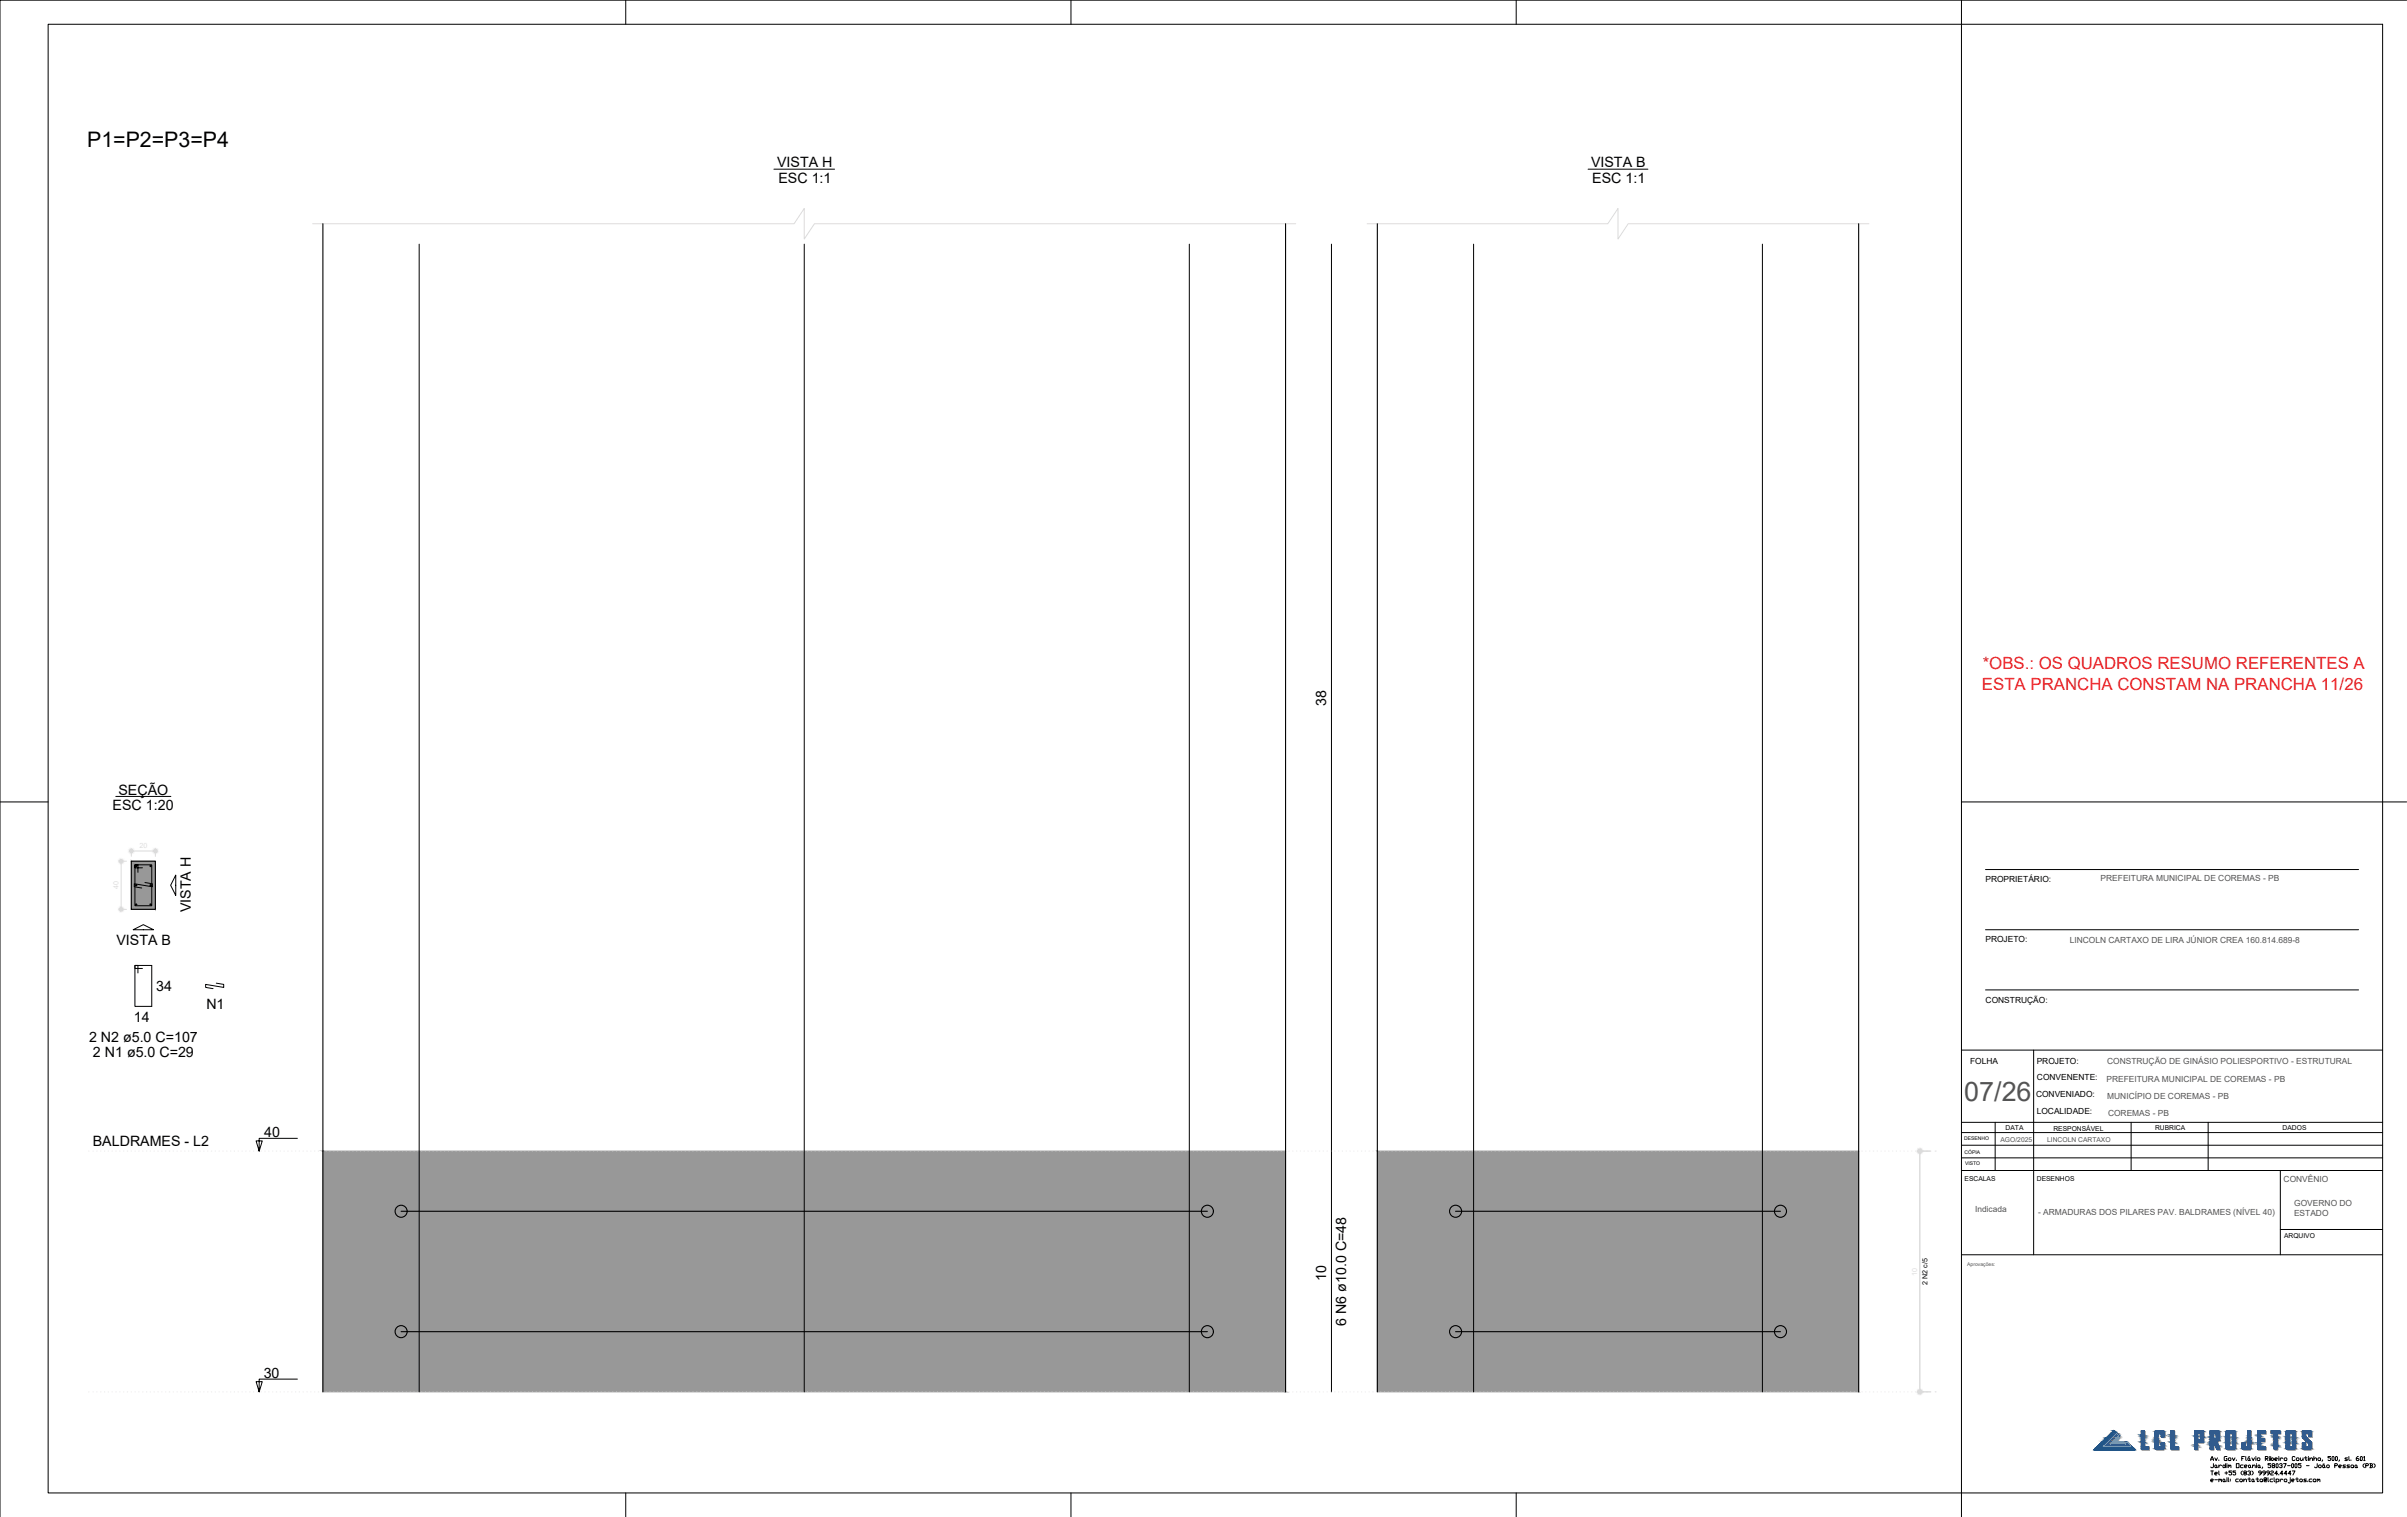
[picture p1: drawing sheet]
<svg xmlns="http://www.w3.org/2000/svg" width="1000mm" height="630mm" viewBox="0 0 1000 630" stroke-linecap="round" stroke-linejoin="round" font-family="sans-serif">
<defs><g id="words">
<text font-size="11.2" fill="#545454" x="816.2" y="457.4">07/26</text>
<text font-size="8.9" x="36.2" y="61">P1=P2=P3=P4</text>
<g font-size="7" fill="#ed1f24">
<text x="823.8" y="278">*OBS.: OS QUADROS RESUMO REFERENTES A</text>
<text x="823.5" y="286.4">ESTA PRANCHA CONSTAM NA PRANCHA 11/26</text>
</g>
<g font-size="5.9">
<text x="322.9" y="69.6">VISTA H</text>
<text x="661.1" y="69.6">VISTA B</text>
<text x="323.5" y="75.9">ESC 1:1</text>
<text x="661.6" y="75.9">ESC 1:1</text>
<text x="551" y="293.3" transform="rotate(-90 551 293.3)">38</text>
<text x="49.2" y="330.3">SEÇÃO</text>
<text x="46.8" y="336.4">ESC 1:20</text>
<text x="79.3" y="379" transform="rotate(-90 79.3 379)">VISTA H</text>
<text x="48.4" y="392.4">VISTA B</text>
<text x="64.9" y="411.5">34</text>
<text x="85.7" y="419.1">N1</text>
<text x="55.6" y="424.3">14</text>
<text x="37" y="432.6">2 N2 ø5.0 C=107</text>
<text x="38.6" y="438.9">2 N1 ø5.0 C=29</text>
<text x="109.7" y="472.2">40</text>
<text x="38.6" y="475.9">BALDRAMES - L2</text>
<text x="551" y="532" transform="rotate(-90 551 532)">10</text>
<text x="559.4" y="550.7" transform="rotate(-90 559.4 550.7)">6 N6 ø10.0 C=48</text>
<text x="109.6" y="572.2">30</text>
</g>
<g font-size="3.5" fill="#545454">
<text x="872.8" y="365.8">PREFEITURA MUNICIPAL DE COREMAS - PB</text>
<text x="860" y="391.8">LINCOLN CARTAXO DE LIRA JÚNIOR CREA 160.814.689-8</text>
<text x="875.5" y="441.8">CONSTRUÇÃO DE GINÁSIO POLIESPORTIVO - ESTRUTURAL</text>
<text x="875.2" y="449.5">PREFEITURA MUNICIPAL DE COREMAS - PB</text>
<text x="875.6" y="456.3">MUNICÍPIO DE COREMAS - PB</text>
<text x="875.9" y="463.6">COREMAS - PB</text>
<text x="948.9" y="490.9">CONVÊNIO</text>
<text x="820.6" y="503.6">Indicada</text>
<text x="953.3" y="501">GOVERNO DO</text>
<text x="846.8" y="504.5">- ARMADURAS DOS PILARES PAV. BALDRAMES (NÍVEL 40)</text>
<text x="953.2" y="505.2">ESTADO</text>
</g>
<g font-size="3.5">
<text x="824.9" y="366.2">PROPRIETÁRIO:</text>
<text x="824.9" y="391.2">PROJETO:</text>
<text x="825" y="416.7">CONSTRUÇÃO:</text>
<text x="818.6" y="442.1">FOLHA</text>
<text x="846.3" y="441.7">PROJETO:</text>
<text x="846.4" y="448.7">CONVENENTE:</text>
<text x="846" y="455.8">CONVENIADO:</text>
<text x="846.3" y="462.9">LOCALIDADE:</text>
</g>
<text font-size="3" x="800.9" y="533.6" transform="rotate(-90 800.9 533.6)">2 N2 c/5</text>
<g font-size="2.8">
<text x="833.4" y="469.3">DATA</text>
<text x="853.2" y="469.8">RESPONSÁVEL</text>
<text x="895.4" y="469.3">RUBRICA</text>
<text x="948.4" y="469.3">DADOS</text>
<text x="816.3" y="490.7">ESCALAS</text>
<text x="846.3" y="490.7">DESENHOS</text>
<text x="949" y="514.3">ARQUIVO</text>
</g>
<g font-size="2.8" fill="#545454">
<text x="831.2" y="474.1">AGO/2025</text>
<text x="850.6" y="474.2">LINCOLN CARTAXO</text>
</g>
<g font-size="2.1">
<text x="816.1" y="473.6">DESENHO</text>
<text x="816.3" y="479.2">CÓPIA</text>
<text x="816.5" y="484">VISTO</text>
</g>
<text font-size="2.1" fill="#545454" x="817.4" y="525.7">Aprovações:</text>
</g></defs>
<!-- layer: DT-Hachura vista pilares -->
<g fill="#989898" stroke="#989898" stroke-width=".42">
<path d="M572.3 478.1l200 100v-100zM572.3 478.1l200 100h-200z"/>
<path d="M134.2 478.1l400 100v-100zM134.2 478.1l400 100h-400z"/>
</g>
<path d="M54.6 357.7l10 20v-20zM54.6 357.7l10 20h-10z" fill="#989898" stroke="#989898" stroke-width=".42"/>
<!-- layer: DT-Forma -->
<path d="M134.2 92.9v485.2M534.2 92.9v485.2M572.3 92.9v485.2M772.3 92.9v485.2M54.6 357.7h10v20h-10z" fill="none" stroke="#000" stroke-width=".46"/>
<!-- layer: DT-Textos -->
<path d="M321.6 70.3h25.2M659.9 70.3h24.8M48.1 330.8h22.9M73 363.4v8.5l-2.1-4.2zM55.3 386.2l4.3-2.2 4.2 2.2zM123.6 472.8h-15.9v5.3l-1.3-4.2h2.6l-1.3 4.2M123.6 572.8h-15.9v5.3l-1.3-4.2h2.6l-1.3 4.2" fill="none" stroke="#000" stroke-width=".42"/>
<!-- layer: DT-Cotas -->
<path d="M129.9 92.9h200l4.3-6.3v12.7l4.2-6.4h200M568.1 92.9h100l4.2-6.3v12.7l4.2-6.4h100M49.3 357.7h3.3M50.3 358.7v18M54.6 352.4v3.3M55.6 353.4h8M64.6 352.4v3.3M49.3 377.7h3.3M796.7 478.1h5.4M797.7 479.1v98M796.7 578.1h5.4" fill="none" stroke="#dcdcdc" stroke-width=".42"/>
<!-- layer: 0 -->
<g fill="#dcdcdc" stroke="#dcdcdc" stroke-width=".42">
<path d="M50.2 357.2l.1 .5zM50.1 357.3l.2 .4zM50 357.3l.3 .4z"/>
<path d="M50 357.3l.3 .4zM49.9 357.4l.4 .3zM49.8 357.6l.5 .1z"/>
<path d="M49.8 357.7h.5zM49.8 357.8l.5-.1zM49.9 357.9l.4-.2z"/>
<path d="M50 358l.3-.3zM50.3 357.7l-.2 .4zM50.3 357.7v.5z"/>
<path d="M50.3 357.7v.5zM50.3 357.7l.2 .5zM50.3 357.7l.4 .3z"/>
<path d="M50.3 357.7l.5 .2zM50.3 357.7l.5 .2zM50.3 357.7h.5z"/>
<path d="M50.3 357.7h.5zM50.3 357.7l.5-.3zM50.7 357.3l-.4 .4z"/>
<path d="M50.6 357.3l-.3 .4zM50.5 357.2l-.2 .5zM50.3 357.2v.5z"/>
<path d="M50.3 377.7v.5zM50.3 377.7l.2 .5zM50.3 377.7l.4 .3z"/>
<path d="M50.3 377.7l.5 .2zM50.3 377.7l.5 .2zM50.3 377.7h.5z"/>
<path d="M50.3 377.7h.5zM50.3 377.7l.5-.3zM50.3 377.7l.5-.3z"/>
<path d="M50.6 377.2l-.3 .5zM50.5 377.2l-.2 .5zM50.3 377.2v.5z"/>
<path d="M50.2 377.2l.1 .5zM50.1 377.2l.2 .5zM50 377.3l.3 .4z"/>
<path d="M50 377.3l.3 .4zM49.9 377.4l.4 .3zM49.8 377.6l.5 .1z"/>
<path d="M49.8 377.7h.5zM49.8 377.8l.5-.1zM49.9 377.9l.4-.2z"/>
<path d="M50 378l.3-.3zM50.3 377.7l-.1 .5zM50.3 377.7v.5z"/>
<path d="M54.1 353.4h.5zM54.1 353.6l.5-.2zM54.1 353.7l.5-.3z"/>
<path d="M54.6 353.4l-.3 .5zM54.6 353.4l-.2 .5zM54.6 353.4v.6z"/>
<path d="M54.6 353.4v.6zM54.6 353.4l.1 .5zM54.6 353.4l.2 .5z"/>
<path d="M54.6 353.4l.4 .3zM54.6 353.4l.4 .2zM54.6 353.4l.4 .2z"/>
<path d="M54.6 353.4l.4-.1zM54.6 353.4l.4-.1zM54.6 353.4l.4-.2z"/>
<path d="M54.8 353l-.2 .4zM54.7 353l-.1 .4zM54.6 352.9v.5z"/>
<path d="M54.4 353l.2 .4zM54.3 353l.3 .4zM54.2 353.1l.4 .3z"/>
<path d="M54.2 353.1l.4 .3zM54.1 353.2l.5 .2zM54.1 353.3l.5 .1z"/>
<path d="M64.6 353.4l.4-.1zM64.6 353.4l.4-.1zM64.6 353.4l.4-.2z"/>
<path d="M64.8 353l-.2 .4zM64.7 353l-.1 .4zM64.6 352.9v.5z"/>
<path d="M64.4 353l.2 .4zM64.3 353l.3 .4zM64.2 353.1l.4 .3z"/>
<path d="M64.2 353.1l.4 .3zM64.1 353.2l.5 .2zM64.1 353.3l.5 .1z"/>
<path d="M64.1 353.4h.5zM64.1 353.6l.5-.2zM64.1 353.7l.5-.3z"/>
<path d="M64.6 353.4l-.4 .4zM64.6 353.4l-.2 .5zM64.6 353.4v.6z"/>
<path d="M64.6 353.4v.6zM64.6 353.4l.1 .5zM64.6 353.4l.2 .5z"/>
<path d="M64.6 353.4l.4 .3zM64.6 353.4l.4 .2zM64.6 353.4l.4 .2z"/>
<path d="M797.7 578.1l.1 .5zM797.7 578.1l.1 .5zM797.7 578.1l.3 .4z"/>
<path d="M797.7 578.1l.4 .2zM797.7 578.1l.5 .1zM797.7 578.1l.5 .1z"/>
<path d="M797.7 578.1l.5-.1zM797.7 578.1l.5-.1zM797.7 578.1l.4-.3z"/>
<path d="M798 577.7l-.3 .4zM797.8 577.6l-.1 .5zM797.7 577.6v.5z"/>
<path d="M797.6 577.6l.1 .5zM797.5 577.7l.2 .4zM797.4 577.7l.3 .4z"/>
<path d="M797.4 577.7l.3 .4zM797.3 577.8l.4 .3zM797.2 578l.5 .1z"/>
<path d="M797.2 578.1h.5zM797.2 578.2l.5-.1zM797.3 578.3l.4-.2z"/>
<path d="M797.4 578.4l.3-.3zM797.7 578.1l-.1 .5zM797.7 578.1l-.1 .5z"/>
<path d="M797.6 477.6l.1 .5zM797.5 477.7l.2 .4zM797.4 477.7l.3 .4z"/>
<path d="M797.4 477.7l.3 .4zM797.3 477.8l.4 .3zM797.2 478l.5 .1z"/>
<path d="M797.2 478.1h.5zM797.2 478.2l.5-.1zM797.3 478.3l.4-.2z"/>
<path d="M797.7 478.1l-.2 .4zM797.7 478.1l-.1 .5zM797.7 478.1l-.1 .5z"/>
<path d="M797.7 478.1l.1 .5zM797.7 478.1l.1 .5zM797.7 478.1l.3 .4z"/>
<path d="M797.7 478.1l.4 .2zM797.7 478.1l.5 .1zM797.7 478.1l.5 .1z"/>
<path d="M797.7 478.1l.5-.1zM797.7 478.1l.5-.1zM797.7 478.1l.4-.3z"/>
<path d="M798 477.7l-.3 .4zM797.8 477.6l-.1 .5zM797.7 477.6v.5z"/>
<path d="M797.7 578.1l.1 .5zM797.7 578.1l.1 .5zM797.7 578.1l.3 .4z"/>
<path d="M797.7 578.1l.4 .2zM797.7 578.1l.5 .1zM797.7 578.1l.5 .1z"/>
<path d="M797.7 578.1l.5-.1zM797.7 578.1l.5-.1zM797.7 578.1l.4-.3z"/>
<path d="M798 577.7l-.3 .4zM797.8 577.6l-.1 .5zM797.7 577.6v.5z"/>
<path d="M797.6 577.6l.1 .5zM797.5 577.7l.2 .4zM797.4 577.7l.3 .4z"/>
<path d="M797.4 577.7l.3 .4zM797.3 577.8l.4 .3zM797.2 578l.5 .1z"/>
<path d="M797.2 578.1h.5zM797.2 578.2l.5-.1zM797.3 578.3l.4-.2z"/>
<path d="M797.4 578.4l.3-.3zM797.7 578.1l-.1 .5zM797.7 578.1l-.1 .5z"/>
<path d="M797.6 477.6l.1 .5zM797.5 477.7l.2 .4zM797.4 477.7l.3 .4z"/>
<path d="M797.4 477.7l.3 .4zM797.3 477.8l.4 .3zM797.2 478l.5 .1z"/>
<path d="M797.2 478.1h.5zM797.2 478.2l.5-.1zM797.3 478.3l.4-.2z"/>
<path d="M797.7 478.1l-.2 .4zM797.7 478.1l-.1 .5zM797.7 478.1l-.1 .5z"/>
<path d="M797.7 478.1l.1 .5zM797.7 478.1l.1 .5zM797.7 478.1l.3 .4z"/>
<path d="M797.7 478.1l.4 .2zM797.7 478.1l.5 .1zM797.7 478.1l.5 .1z"/>
<path d="M797.7 478.1l.5-.1zM797.7 478.1l.5-.1zM797.7 478.1l.4-.3z"/>
<path d="M798 477.7l-.3 .4zM797.8 477.6l-.1 .5zM797.7 477.6v.5z"/>
</g>
<path d="M50.3 358.2v.5M55.1 353.4h.5M63.6 353.4h.5M50.3 376.7v.5M797.7 478.6v.5M797.7 577.1v.5" fill="none" stroke="#dcdcdc" stroke-width=".42"/>
<!-- layer: DT-Barras no corte -->
<g fill="none" stroke="#000" stroke-width=".46">
<circle cx="56.6" cy="359.7" r=".25"/>
<circle cx="62.6" cy="359.7" r=".25"/>
<circle cx="56.6" cy="367.7" r=".25"/>
<circle cx="56.6" cy="375.7" r=".25"/>
<circle cx="62.6" cy="367.7" r=".25"/>
<circle cx="62.6" cy="375.7" r=".25"/>
</g>
<!-- layer: DT-Barras na forma -->
<path d="M174.2 101.4v476.7M334.2 101.4v476.7M494.2 101.4v476.7M612.3 101.4v476.7M732.3 101.4v476.7M59.2 360.4h-3.1v-1.2h7v17h-7v-17h1.2v3.1M60.2 366.5l3.1 .6v1.2l-7.5-1.2v1.2l3.1 .5" fill="none" stroke="#000" stroke-width=".42"/>
<!-- layer: DT-Barras rebatidas -->
<path d="M553.2 101.4v476.7M59.2 402.2h-3.1v-1.2h7v17h-7v-17h1.2v3.1M89.9 408.3l3.1 .6v1.2l-7.6-1.2v1.2l3.1 .5" fill="none" stroke="#000" stroke-width=".42"/>
<path d="M800.9 522.6l-2.1 11h2.1" fill="none" stroke="#fff" stroke-width=".42"/>
<g fill="#fff" stroke="#fff" stroke-width=".42">
<path d="M800.9 522.6v11h-2.1z"/>
<path d="M798.8 522.6h2.1l-2.1 11z"/>
</g>
<!-- layer: DT-Pontilhado -->
<g fill="#dcdcdc" stroke="#dcdcdc" stroke-width=".42">
<circle cx="36.9" cy="478.1" r=".04"/>
<circle cx="38.7" cy="478.1" r=".04"/>
<circle cx="40.3" cy="478.1" r=".04"/>
<circle cx="41.9" cy="478.1" r=".04"/>
<circle cx="43.4" cy="478.1" r=".04"/>
<circle cx="45" cy="478.1" r=".04"/>
<circle cx="46.6" cy="478.1" r=".04"/>
<circle cx="48.2" cy="478.1" r=".04"/>
<circle cx="49.8" cy="478.1" r=".04"/>
<circle cx="51.4" cy="478.1" r=".04"/>
<circle cx="53" cy="478.1" r=".04"/>
<circle cx="54.6" cy="478.1" r=".04"/>
<circle cx="56.1" cy="478.1" r=".04"/>
<circle cx="57.7" cy="478.1" r=".04"/>
<circle cx="59.3" cy="478.1" r=".04"/>
<circle cx="60.9" cy="478.1" r=".04"/>
<circle cx="62.5" cy="478.1" r=".04"/>
<circle cx="64.1" cy="478.1" r=".04"/>
<circle cx="65.7" cy="478.1" r=".04"/>
<circle cx="67.3" cy="478.1" r=".04"/>
<circle cx="68.8" cy="478.1" r=".04"/>
<circle cx="70.4" cy="478.1" r=".04"/>
<circle cx="72" cy="478.1" r=".04"/>
<circle cx="73.6" cy="478.1" r=".04"/>
<circle cx="75.2" cy="478.1" r=".04"/>
<circle cx="76.8" cy="478.1" r=".04"/>
<circle cx="78.4" cy="478.1" r=".04"/>
<circle cx="80" cy="478.1" r=".04"/>
<circle cx="81.5" cy="478.1" r=".04"/>
<circle cx="83.1" cy="478.1" r=".04"/>
<circle cx="84.7" cy="478.1" r=".04"/>
<circle cx="86.3" cy="478.1" r=".04"/>
<circle cx="87.9" cy="478.1" r=".04"/>
<circle cx="89.5" cy="478.1" r=".04"/>
<circle cx="91.1" cy="478.1" r=".04"/>
<circle cx="92.7" cy="478.1" r=".04"/>
<circle cx="94.2" cy="478.1" r=".04"/>
<circle cx="95.8" cy="478.1" r=".04"/>
<circle cx="97.4" cy="478.1" r=".04"/>
<circle cx="99" cy="478.1" r=".04"/>
<circle cx="100.6" cy="478.1" r=".04"/>
<circle cx="102.2" cy="478.1" r=".04"/>
<circle cx="103.8" cy="478.1" r=".04"/>
<circle cx="105.4" cy="478.1" r=".04"/>
<circle cx="106.9" cy="478.1" r=".04"/>
<circle cx="108.5" cy="478.1" r=".04"/>
<circle cx="110.1" cy="478.1" r=".04"/>
<circle cx="111.7" cy="478.1" r=".04"/>
<circle cx="113.3" cy="478.1" r=".04"/>
<circle cx="114.9" cy="478.1" r=".04"/>
<circle cx="116.5" cy="478.1" r=".04"/>
<circle cx="118.1" cy="478.1" r=".04"/>
<circle cx="119.6" cy="478.1" r=".04"/>
<circle cx="121.2" cy="478.1" r=".04"/>
<circle cx="122.8" cy="478.1" r=".04"/>
<circle cx="124.4" cy="478.1" r=".04"/>
<circle cx="126" cy="478.1" r=".04"/>
<circle cx="127.6" cy="478.1" r=".04"/>
<circle cx="129.2" cy="478.1" r=".04"/>
<circle cx="130.8" cy="478.1" r=".04"/>
<circle cx="132.3" cy="478.1" r=".04"/>
<circle cx="133.9" cy="478.1" r=".04"/>
<circle cx="135.5" cy="478.1" r=".04"/>
<circle cx="137.1" cy="478.1" r=".04"/>
<circle cx="138.7" cy="478.1" r=".04"/>
<circle cx="140.3" cy="478.1" r=".04"/>
<circle cx="141.9" cy="478.1" r=".04"/>
<circle cx="143.5" cy="478.1" r=".04"/>
<circle cx="145" cy="478.1" r=".04"/>
<circle cx="146.6" cy="478.1" r=".04"/>
<circle cx="148.2" cy="478.1" r=".04"/>
<circle cx="149.8" cy="478.1" r=".04"/>
<circle cx="151.4" cy="478.1" r=".04"/>
<circle cx="153" cy="478.1" r=".04"/>
<circle cx="154.6" cy="478.1" r=".04"/>
<circle cx="156.2" cy="478.1" r=".04"/>
<circle cx="157.7" cy="478.1" r=".04"/>
<circle cx="159.3" cy="478.1" r=".04"/>
<circle cx="160.9" cy="478.1" r=".04"/>
<circle cx="162.5" cy="478.1" r=".04"/>
<circle cx="164.1" cy="478.1" r=".04"/>
<circle cx="165.7" cy="478.1" r=".04"/>
<circle cx="167.3" cy="478.1" r=".04"/>
<circle cx="168.9" cy="478.1" r=".04"/>
<circle cx="170.4" cy="478.1" r=".04"/>
<circle cx="172" cy="478.1" r=".04"/>
<circle cx="173.6" cy="478.1" r=".04"/>
<circle cx="175.2" cy="478.1" r=".04"/>
<circle cx="176.8" cy="478.1" r=".04"/>
<circle cx="178.4" cy="478.1" r=".04"/>
<circle cx="180" cy="478.1" r=".04"/>
<circle cx="181.6" cy="478.1" r=".04"/>
<circle cx="183.1" cy="478.1" r=".04"/>
<circle cx="184.7" cy="478.1" r=".04"/>
<circle cx="186.3" cy="478.1" r=".04"/>
<circle cx="187.9" cy="478.1" r=".04"/>
<circle cx="189.5" cy="478.1" r=".04"/>
<circle cx="191.1" cy="478.1" r=".04"/>
<circle cx="192.7" cy="478.1" r=".04"/>
<circle cx="194.3" cy="478.1" r=".04"/>
<circle cx="195.8" cy="478.1" r=".04"/>
<circle cx="197.4" cy="478.1" r=".04"/>
<circle cx="199" cy="478.1" r=".04"/>
<circle cx="200.6" cy="478.1" r=".04"/>
<circle cx="202.2" cy="478.1" r=".04"/>
<circle cx="203.8" cy="478.1" r=".04"/>
<circle cx="205.4" cy="478.1" r=".04"/>
<circle cx="207" cy="478.1" r=".04"/>
<circle cx="208.5" cy="478.1" r=".04"/>
<circle cx="210.1" cy="478.1" r=".04"/>
<circle cx="211.7" cy="478.1" r=".04"/>
<circle cx="213.3" cy="478.1" r=".04"/>
<circle cx="214.9" cy="478.1" r=".04"/>
<circle cx="216.5" cy="478.1" r=".04"/>
<circle cx="218.1" cy="478.1" r=".04"/>
<circle cx="219.7" cy="478.1" r=".04"/>
<circle cx="221.2" cy="478.1" r=".04"/>
<circle cx="222.8" cy="478.1" r=".04"/>
<circle cx="224.4" cy="478.1" r=".04"/>
<circle cx="226" cy="478.1" r=".04"/>
<circle cx="227.6" cy="478.1" r=".04"/>
<circle cx="229.2" cy="478.1" r=".04"/>
<circle cx="230.8" cy="478.1" r=".04"/>
<circle cx="232.4" cy="478.1" r=".04"/>
<circle cx="233.9" cy="478.1" r=".04"/>
<circle cx="235.5" cy="478.1" r=".04"/>
<circle cx="237.1" cy="478.1" r=".04"/>
<circle cx="238.7" cy="478.1" r=".04"/>
<circle cx="240.3" cy="478.1" r=".04"/>
<circle cx="241.9" cy="478.1" r=".04"/>
<circle cx="243.5" cy="478.1" r=".04"/>
<circle cx="245.1" cy="478.1" r=".04"/>
<circle cx="246.6" cy="478.1" r=".04"/>
<circle cx="248.2" cy="478.1" r=".04"/>
<circle cx="249.8" cy="478.1" r=".04"/>
<circle cx="251.4" cy="478.1" r=".04"/>
<circle cx="253" cy="478.1" r=".04"/>
<circle cx="254.6" cy="478.1" r=".04"/>
<circle cx="256.2" cy="478.1" r=".04"/>
<circle cx="257.8" cy="478.1" r=".04"/>
<circle cx="259.3" cy="478.1" r=".04"/>
<circle cx="260.9" cy="478.1" r=".04"/>
<circle cx="262.5" cy="478.1" r=".04"/>
<circle cx="264.1" cy="478.1" r=".04"/>
<circle cx="265.7" cy="478.1" r=".04"/>
<circle cx="267.3" cy="478.1" r=".04"/>
<circle cx="268.9" cy="478.1" r=".04"/>
<circle cx="270.5" cy="478.1" r=".04"/>
<circle cx="272" cy="478.1" r=".04"/>
<circle cx="273.6" cy="478.1" r=".04"/>
<circle cx="275.2" cy="478.1" r=".04"/>
<circle cx="276.8" cy="478.1" r=".04"/>
<circle cx="278.4" cy="478.1" r=".04"/>
<circle cx="280" cy="478.1" r=".04"/>
<circle cx="281.6" cy="478.1" r=".04"/>
<circle cx="283.2" cy="478.1" r=".04"/>
<circle cx="284.7" cy="478.1" r=".04"/>
<circle cx="286.3" cy="478.1" r=".04"/>
<circle cx="287.9" cy="478.1" r=".04"/>
<circle cx="289.5" cy="478.1" r=".04"/>
<circle cx="291.1" cy="478.1" r=".04"/>
<circle cx="292.7" cy="478.1" r=".04"/>
<circle cx="294.3" cy="478.1" r=".04"/>
<circle cx="295.9" cy="478.1" r=".04"/>
<circle cx="297.4" cy="478.1" r=".04"/>
<circle cx="299" cy="478.1" r=".04"/>
<circle cx="300.6" cy="478.1" r=".04"/>
<circle cx="302.2" cy="478.1" r=".04"/>
<circle cx="303.8" cy="478.1" r=".04"/>
<circle cx="305.4" cy="478.1" r=".04"/>
<circle cx="307" cy="478.1" r=".04"/>
<circle cx="308.6" cy="478.1" r=".04"/>
<circle cx="310.1" cy="478.1" r=".04"/>
<circle cx="311.7" cy="478.1" r=".04"/>
<circle cx="313.3" cy="478.1" r=".04"/>
<circle cx="314.9" cy="478.1" r=".04"/>
<circle cx="316.5" cy="478.1" r=".04"/>
<circle cx="318.1" cy="478.1" r=".04"/>
<circle cx="319.7" cy="478.1" r=".04"/>
<circle cx="321.3" cy="478.1" r=".04"/>
<circle cx="322.8" cy="478.1" r=".04"/>
<circle cx="324.4" cy="478.1" r=".04"/>
<circle cx="326" cy="478.1" r=".04"/>
<circle cx="327.6" cy="478.1" r=".04"/>
<circle cx="329.2" cy="478.1" r=".04"/>
<circle cx="330.8" cy="478.1" r=".04"/>
<circle cx="332.4" cy="478.1" r=".04"/>
<circle cx="334" cy="478.1" r=".04"/>
<circle cx="335.5" cy="478.1" r=".04"/>
<circle cx="337.1" cy="478.1" r=".04"/>
<circle cx="338.7" cy="478.1" r=".04"/>
<circle cx="340.3" cy="478.1" r=".04"/>
<circle cx="341.9" cy="478.1" r=".04"/>
<circle cx="343.5" cy="478.1" r=".04"/>
<circle cx="345.1" cy="478.1" r=".04"/>
<circle cx="346.7" cy="478.1" r=".04"/>
<circle cx="348.2" cy="478.1" r=".04"/>
<circle cx="349.8" cy="478.1" r=".04"/>
<circle cx="351.4" cy="478.1" r=".04"/>
<circle cx="353" cy="478.1" r=".04"/>
<circle cx="354.6" cy="478.1" r=".04"/>
<circle cx="356.2" cy="478.1" r=".04"/>
<circle cx="357.8" cy="478.1" r=".04"/>
<circle cx="359.4" cy="478.1" r=".04"/>
<circle cx="360.9" cy="478.1" r=".04"/>
<circle cx="362.5" cy="478.1" r=".04"/>
<circle cx="364.1" cy="478.1" r=".04"/>
<circle cx="365.7" cy="478.1" r=".04"/>
<circle cx="367.3" cy="478.1" r=".04"/>
<circle cx="368.9" cy="478.1" r=".04"/>
<circle cx="370.5" cy="478.1" r=".04"/>
<circle cx="372.1" cy="478.1" r=".04"/>
<circle cx="373.6" cy="478.1" r=".04"/>
<circle cx="375.2" cy="478.1" r=".04"/>
<circle cx="376.8" cy="478.1" r=".04"/>
<circle cx="378.4" cy="478.1" r=".04"/>
<circle cx="380" cy="478.1" r=".04"/>
<circle cx="381.6" cy="478.1" r=".04"/>
<circle cx="383.2" cy="478.1" r=".04"/>
<circle cx="384.8" cy="478.1" r=".04"/>
<circle cx="386.3" cy="478.1" r=".04"/>
<circle cx="387.9" cy="478.1" r=".04"/>
<circle cx="389.5" cy="478.1" r=".04"/>
<circle cx="391.1" cy="478.1" r=".04"/>
<circle cx="392.7" cy="478.1" r=".04"/>
<circle cx="394.3" cy="478.1" r=".04"/>
<circle cx="395.9" cy="478.1" r=".04"/>
<circle cx="397.5" cy="478.1" r=".04"/>
<circle cx="399" cy="478.1" r=".04"/>
<circle cx="400.6" cy="478.1" r=".04"/>
<circle cx="402.2" cy="478.1" r=".04"/>
<circle cx="403.8" cy="478.1" r=".04"/>
<circle cx="405.4" cy="478.1" r=".04"/>
<circle cx="407" cy="478.1" r=".04"/>
<circle cx="408.6" cy="478.1" r=".04"/>
<circle cx="410.2" cy="478.1" r=".04"/>
<circle cx="411.7" cy="478.1" r=".04"/>
<circle cx="413.3" cy="478.1" r=".04"/>
<circle cx="414.9" cy="478.1" r=".04"/>
<circle cx="416.5" cy="478.1" r=".04"/>
<circle cx="418.1" cy="478.1" r=".04"/>
<circle cx="419.7" cy="478.1" r=".04"/>
<circle cx="421.3" cy="478.1" r=".04"/>
<circle cx="422.9" cy="478.1" r=".04"/>
<circle cx="424.4" cy="478.1" r=".04"/>
<circle cx="426" cy="478.1" r=".04"/>
<circle cx="427.6" cy="478.1" r=".04"/>
<circle cx="429.2" cy="478.1" r=".04"/>
<circle cx="430.8" cy="478.1" r=".04"/>
<circle cx="432.4" cy="478.1" r=".04"/>
<circle cx="434" cy="478.1" r=".04"/>
<circle cx="435.6" cy="478.1" r=".04"/>
<circle cx="437.1" cy="478.1" r=".04"/>
<circle cx="438.7" cy="478.1" r=".04"/>
<circle cx="440.3" cy="478.1" r=".04"/>
<circle cx="441.9" cy="478.1" r=".04"/>
<circle cx="443.5" cy="478.1" r=".04"/>
<circle cx="445.1" cy="478.1" r=".04"/>
<circle cx="446.7" cy="478.1" r=".04"/>
<circle cx="448.3" cy="478.1" r=".04"/>
<circle cx="449.8" cy="478.1" r=".04"/>
<circle cx="451.4" cy="478.1" r=".04"/>
<circle cx="453" cy="478.1" r=".04"/>
<circle cx="454.6" cy="478.1" r=".04"/>
<circle cx="456.2" cy="478.1" r=".04"/>
<circle cx="457.8" cy="478.1" r=".04"/>
<circle cx="459.4" cy="478.1" r=".04"/>
<circle cx="461" cy="478.1" r=".04"/>
<circle cx="462.5" cy="478.1" r=".04"/>
<circle cx="464.1" cy="478.1" r=".04"/>
<circle cx="465.7" cy="478.1" r=".04"/>
<circle cx="467.3" cy="478.1" r=".04"/>
<circle cx="468.9" cy="478.1" r=".04"/>
<circle cx="470.5" cy="478.1" r=".04"/>
<circle cx="472.1" cy="478.1" r=".04"/>
<circle cx="473.7" cy="478.1" r=".04"/>
<circle cx="475.2" cy="478.1" r=".04"/>
<circle cx="476.8" cy="478.1" r=".04"/>
<circle cx="478.4" cy="478.1" r=".04"/>
<circle cx="480" cy="478.1" r=".04"/>
<circle cx="481.6" cy="478.1" r=".04"/>
<circle cx="483.2" cy="478.1" r=".04"/>
<circle cx="484.8" cy="478.1" r=".04"/>
<circle cx="486.4" cy="478.1" r=".04"/>
<circle cx="487.9" cy="478.1" r=".04"/>
<circle cx="489.5" cy="478.1" r=".04"/>
<circle cx="491.1" cy="478.1" r=".04"/>
<circle cx="492.7" cy="478.1" r=".04"/>
<circle cx="494.3" cy="478.1" r=".04"/>
<circle cx="495.9" cy="478.1" r=".04"/>
<circle cx="497.5" cy="478.1" r=".04"/>
<circle cx="499.1" cy="478.1" r=".04"/>
<circle cx="500.6" cy="478.1" r=".04"/>
<circle cx="502.2" cy="478.1" r=".04"/>
<circle cx="503.8" cy="478.1" r=".04"/>
<circle cx="505.4" cy="478.1" r=".04"/>
<circle cx="507" cy="478.1" r=".04"/>
<circle cx="508.6" cy="478.1" r=".04"/>
<circle cx="510.2" cy="478.1" r=".04"/>
<circle cx="511.8" cy="478.1" r=".04"/>
<circle cx="513.3" cy="478.1" r=".04"/>
<circle cx="514.9" cy="478.1" r=".04"/>
<circle cx="516.5" cy="478.1" r=".04"/>
<circle cx="518.1" cy="478.1" r=".04"/>
<circle cx="519.7" cy="478.1" r=".04"/>
<circle cx="521.3" cy="478.1" r=".04"/>
<circle cx="522.9" cy="478.1" r=".04"/>
<circle cx="524.5" cy="478.1" r=".04"/>
<circle cx="526" cy="478.1" r=".04"/>
<circle cx="527.6" cy="478.1" r=".04"/>
<circle cx="529.2" cy="478.1" r=".04"/>
<circle cx="530.8" cy="478.1" r=".04"/>
<circle cx="532.4" cy="478.1" r=".04"/>
<circle cx="534" cy="478.1" r=".04"/>
<circle cx="535.6" cy="478.1" r=".04"/>
<circle cx="537.2" cy="478.1" r=".04"/>
<circle cx="538.7" cy="478.1" r=".04"/>
<circle cx="540.3" cy="478.1" r=".04"/>
<circle cx="541.9" cy="478.1" r=".04"/>
<circle cx="543.5" cy="478.1" r=".04"/>
<circle cx="545.1" cy="478.1" r=".04"/>
<circle cx="546.7" cy="478.1" r=".04"/>
<circle cx="548.3" cy="478.1" r=".04"/>
<circle cx="549.9" cy="478.1" r=".04"/>
<circle cx="551.4" cy="478.1" r=".04"/>
<circle cx="553" cy="478.1" r=".04"/>
<circle cx="554.6" cy="478.1" r=".04"/>
<circle cx="556.2" cy="478.1" r=".04"/>
<circle cx="557.8" cy="478.1" r=".04"/>
<circle cx="559.4" cy="478.1" r=".04"/>
<circle cx="561" cy="478.1" r=".04"/>
<circle cx="562.6" cy="478.1" r=".04"/>
<circle cx="564.1" cy="478.1" r=".04"/>
<circle cx="565.7" cy="478.1" r=".04"/>
<circle cx="567.3" cy="478.1" r=".04"/>
<circle cx="568.9" cy="478.1" r=".04"/>
<circle cx="570.5" cy="478.1" r=".04"/>
<circle cx="572.1" cy="478.1" r=".04"/>
<circle cx="573.7" cy="478.1" r=".04"/>
<circle cx="575.3" cy="478.1" r=".04"/>
<circle cx="576.8" cy="478.1" r=".04"/>
<circle cx="578.4" cy="478.1" r=".04"/>
<circle cx="580" cy="478.1" r=".04"/>
<circle cx="581.6" cy="478.1" r=".04"/>
<circle cx="583.2" cy="478.1" r=".04"/>
<circle cx="584.8" cy="478.1" r=".04"/>
<circle cx="586.4" cy="478.1" r=".04"/>
<circle cx="588" cy="478.1" r=".04"/>
<circle cx="589.5" cy="478.1" r=".04"/>
<circle cx="591.1" cy="478.1" r=".04"/>
<circle cx="592.7" cy="478.1" r=".04"/>
<circle cx="594.3" cy="478.1" r=".04"/>
<circle cx="595.9" cy="478.1" r=".04"/>
<circle cx="597.5" cy="478.1" r=".04"/>
<circle cx="599.1" cy="478.1" r=".04"/>
<circle cx="600.7" cy="478.1" r=".04"/>
<circle cx="602.2" cy="478.1" r=".04"/>
<circle cx="603.8" cy="478.1" r=".04"/>
<circle cx="605.4" cy="478.1" r=".04"/>
<circle cx="607" cy="478.1" r=".04"/>
<circle cx="608.6" cy="478.1" r=".04"/>
<circle cx="610.2" cy="478.1" r=".04"/>
<circle cx="611.8" cy="478.1" r=".04"/>
<circle cx="613.4" cy="478.1" r=".04"/>
<circle cx="614.9" cy="478.1" r=".04"/>
<circle cx="616.5" cy="478.1" r=".04"/>
<circle cx="618.1" cy="478.1" r=".04"/>
<circle cx="619.7" cy="478.1" r=".04"/>
<circle cx="621.3" cy="478.1" r=".04"/>
<circle cx="622.9" cy="478.1" r=".04"/>
<circle cx="624.5" cy="478.1" r=".04"/>
<circle cx="626.1" cy="478.1" r=".04"/>
<circle cx="627.6" cy="478.1" r=".04"/>
<circle cx="629.2" cy="478.1" r=".04"/>
<circle cx="630.8" cy="478.1" r=".04"/>
<circle cx="632.4" cy="478.1" r=".04"/>
<circle cx="634" cy="478.1" r=".04"/>
<circle cx="635.6" cy="478.1" r=".04"/>
<circle cx="637.2" cy="478.1" r=".04"/>
<circle cx="638.8" cy="478.1" r=".04"/>
<circle cx="640.3" cy="478.1" r=".04"/>
<circle cx="641.9" cy="478.1" r=".04"/>
<circle cx="643.5" cy="478.1" r=".04"/>
<circle cx="645.1" cy="478.1" r=".04"/>
<circle cx="646.7" cy="478.1" r=".04"/>
<circle cx="648.3" cy="478.1" r=".04"/>
<circle cx="649.9" cy="478.1" r=".04"/>
<circle cx="651.5" cy="478.1" r=".04"/>
<circle cx="653" cy="478.1" r=".04"/>
<circle cx="654.6" cy="478.1" r=".04"/>
<circle cx="656.2" cy="478.1" r=".04"/>
<circle cx="657.8" cy="478.1" r=".04"/>
<circle cx="659.4" cy="478.1" r=".04"/>
<circle cx="661" cy="478.1" r=".04"/>
<circle cx="662.6" cy="478.1" r=".04"/>
<circle cx="664.2" cy="478.1" r=".04"/>
<circle cx="665.7" cy="478.1" r=".04"/>
<circle cx="667.3" cy="478.1" r=".04"/>
<circle cx="668.9" cy="478.1" r=".04"/>
<circle cx="670.5" cy="478.1" r=".04"/>
<circle cx="672.1" cy="478.1" r=".04"/>
<circle cx="673.7" cy="478.1" r=".04"/>
<circle cx="675.3" cy="478.1" r=".04"/>
<circle cx="676.9" cy="478.1" r=".04"/>
<circle cx="678.4" cy="478.1" r=".04"/>
<circle cx="680" cy="478.1" r=".04"/>
<circle cx="681.6" cy="478.1" r=".04"/>
<circle cx="683.2" cy="478.1" r=".04"/>
<circle cx="684.8" cy="478.1" r=".04"/>
<circle cx="686.4" cy="478.1" r=".04"/>
<circle cx="688" cy="478.1" r=".04"/>
<circle cx="689.6" cy="478.1" r=".04"/>
<circle cx="691.1" cy="478.1" r=".04"/>
<circle cx="692.7" cy="478.1" r=".04"/>
<circle cx="694.3" cy="478.1" r=".04"/>
<circle cx="695.9" cy="478.1" r=".04"/>
<circle cx="697.5" cy="478.1" r=".04"/>
<circle cx="699.1" cy="478.1" r=".04"/>
<circle cx="700.7" cy="478.1" r=".04"/>
<circle cx="702.3" cy="478.1" r=".04"/>
<circle cx="703.8" cy="478.1" r=".04"/>
<circle cx="705.4" cy="478.1" r=".04"/>
<circle cx="707" cy="478.1" r=".04"/>
<circle cx="708.6" cy="478.1" r=".04"/>
<circle cx="710.2" cy="478.1" r=".04"/>
<circle cx="711.8" cy="478.1" r=".04"/>
<circle cx="713.4" cy="478.1" r=".04"/>
<circle cx="715" cy="478.1" r=".04"/>
<circle cx="716.5" cy="478.1" r=".04"/>
<circle cx="718.1" cy="478.1" r=".04"/>
<circle cx="719.7" cy="478.1" r=".04"/>
<circle cx="721.3" cy="478.1" r=".04"/>
<circle cx="722.9" cy="478.1" r=".04"/>
<circle cx="724.5" cy="478.1" r=".04"/>
<circle cx="726.1" cy="478.1" r=".04"/>
<circle cx="727.7" cy="478.1" r=".04"/>
<circle cx="729.2" cy="478.1" r=".04"/>
<circle cx="730.8" cy="478.1" r=".04"/>
<circle cx="732.4" cy="478.1" r=".04"/>
<circle cx="734" cy="478.1" r=".04"/>
<circle cx="735.6" cy="478.1" r=".04"/>
<circle cx="737.2" cy="478.1" r=".04"/>
<circle cx="738.8" cy="478.1" r=".04"/>
<circle cx="740.4" cy="478.1" r=".04"/>
<circle cx="741.9" cy="478.1" r=".04"/>
<circle cx="743.5" cy="478.1" r=".04"/>
<circle cx="745.1" cy="478.1" r=".04"/>
<circle cx="746.7" cy="478.1" r=".04"/>
<circle cx="748.3" cy="478.1" r=".04"/>
<circle cx="749.9" cy="478.1" r=".04"/>
<circle cx="751.5" cy="478.1" r=".04"/>
<circle cx="753.1" cy="478.1" r=".04"/>
<circle cx="754.6" cy="478.1" r=".04"/>
<circle cx="756.2" cy="478.1" r=".04"/>
<circle cx="757.8" cy="478.1" r=".04"/>
<circle cx="759.4" cy="478.1" r=".04"/>
<circle cx="761" cy="478.1" r=".04"/>
<circle cx="762.6" cy="478.1" r=".04"/>
<circle cx="764.2" cy="478.1" r=".04"/>
<circle cx="765.8" cy="478.1" r=".04"/>
<circle cx="767.3" cy="478.1" r=".04"/>
<circle cx="768.9" cy="478.1" r=".04"/>
<circle cx="770.5" cy="478.1" r=".04"/>
<circle cx="772.1" cy="478.1" r=".04"/>
<circle cx="773.7" cy="478.1" r=".04"/>
<circle cx="775.3" cy="478.1" r=".04"/>
<circle cx="776.9" cy="478.1" r=".04"/>
<circle cx="778.5" cy="478.1" r=".04"/>
<circle cx="780" cy="478.1" r=".04"/>
<circle cx="781.6" cy="478.1" r=".04"/>
<circle cx="783.2" cy="478.1" r=".04"/>
<circle cx="784.8" cy="478.1" r=".04"/>
<circle cx="786.4" cy="478.1" r=".04"/>
<circle cx="788" cy="478.1" r=".04"/>
<circle cx="789.6" cy="478.1" r=".04"/>
<circle cx="791.2" cy="478.1" r=".04"/>
<circle cx="792.7" cy="478.1" r=".04"/>
<circle cx="794.3" cy="478.1" r=".04"/>
<circle cx="795.9" cy="478.1" r=".04"/>
<circle cx="797.5" cy="478.1" r=".04"/>
<circle cx="799.1" cy="478.1" r=".04"/>
<circle cx="800.7" cy="478.1" r=".04"/>
<circle cx="802.3" cy="478.1" r=".04"/>
<circle cx="36.9" cy="578.1" r=".04"/>
<circle cx="38.7" cy="578.1" r=".04"/>
<circle cx="40.3" cy="578.1" r=".04"/>
<circle cx="41.9" cy="578.1" r=".04"/>
<circle cx="43.4" cy="578.1" r=".04"/>
<circle cx="45" cy="578.1" r=".04"/>
<circle cx="46.6" cy="578.1" r=".04"/>
<circle cx="48.2" cy="578.1" r=".04"/>
<circle cx="49.8" cy="578.1" r=".04"/>
<circle cx="51.4" cy="578.1" r=".04"/>
<circle cx="53" cy="578.1" r=".04"/>
<circle cx="54.6" cy="578.1" r=".04"/>
<circle cx="56.1" cy="578.1" r=".04"/>
<circle cx="57.7" cy="578.1" r=".04"/>
<circle cx="59.3" cy="578.1" r=".04"/>
<circle cx="60.9" cy="578.1" r=".04"/>
<circle cx="62.5" cy="578.1" r=".04"/>
<circle cx="64.1" cy="578.1" r=".04"/>
<circle cx="65.7" cy="578.1" r=".04"/>
<circle cx="67.3" cy="578.1" r=".04"/>
<circle cx="68.8" cy="578.1" r=".04"/>
<circle cx="70.4" cy="578.1" r=".04"/>
<circle cx="72" cy="578.1" r=".04"/>
<circle cx="73.6" cy="578.1" r=".04"/>
<circle cx="75.2" cy="578.1" r=".04"/>
<circle cx="76.8" cy="578.1" r=".04"/>
<circle cx="78.4" cy="578.1" r=".04"/>
<circle cx="80" cy="578.1" r=".04"/>
<circle cx="81.5" cy="578.1" r=".04"/>
<circle cx="83.1" cy="578.1" r=".04"/>
<circle cx="84.7" cy="578.1" r=".04"/>
<circle cx="86.3" cy="578.1" r=".04"/>
<circle cx="87.9" cy="578.1" r=".04"/>
<circle cx="89.5" cy="578.1" r=".04"/>
<circle cx="91.1" cy="578.1" r=".04"/>
<circle cx="92.7" cy="578.1" r=".04"/>
<circle cx="94.2" cy="578.1" r=".04"/>
<circle cx="95.8" cy="578.1" r=".04"/>
<circle cx="97.4" cy="578.1" r=".04"/>
<circle cx="99" cy="578.1" r=".04"/>
<circle cx="100.6" cy="578.1" r=".04"/>
<circle cx="102.2" cy="578.1" r=".04"/>
<circle cx="103.8" cy="578.1" r=".04"/>
<circle cx="105.4" cy="578.1" r=".04"/>
<circle cx="106.9" cy="578.1" r=".04"/>
<circle cx="108.5" cy="578.1" r=".04"/>
<circle cx="110.1" cy="578.1" r=".04"/>
<circle cx="111.7" cy="578.1" r=".04"/>
<circle cx="113.3" cy="578.1" r=".04"/>
<circle cx="114.9" cy="578.1" r=".04"/>
<circle cx="116.5" cy="578.1" r=".04"/>
<circle cx="118.1" cy="578.1" r=".04"/>
<circle cx="119.6" cy="578.1" r=".04"/>
<circle cx="121.2" cy="578.1" r=".04"/>
<circle cx="122.8" cy="578.1" r=".04"/>
<circle cx="124.4" cy="578.1" r=".04"/>
<circle cx="126" cy="578.1" r=".04"/>
<circle cx="127.6" cy="578.1" r=".04"/>
<circle cx="129.2" cy="578.1" r=".04"/>
<circle cx="130.8" cy="578.1" r=".04"/>
<circle cx="132.3" cy="578.1" r=".04"/>
<circle cx="133.9" cy="578.1" r=".04"/>
<circle cx="135.5" cy="578.1" r=".04"/>
<circle cx="137.1" cy="578.1" r=".04"/>
<circle cx="138.7" cy="578.1" r=".04"/>
<circle cx="140.3" cy="578.1" r=".04"/>
<circle cx="141.9" cy="578.1" r=".04"/>
<circle cx="143.5" cy="578.1" r=".04"/>
<circle cx="145" cy="578.1" r=".04"/>
<circle cx="146.6" cy="578.1" r=".04"/>
<circle cx="148.2" cy="578.1" r=".04"/>
<circle cx="149.8" cy="578.1" r=".04"/>
<circle cx="151.4" cy="578.1" r=".04"/>
<circle cx="153" cy="578.1" r=".04"/>
<circle cx="154.6" cy="578.1" r=".04"/>
<circle cx="156.2" cy="578.1" r=".04"/>
<circle cx="157.7" cy="578.1" r=".04"/>
<circle cx="159.3" cy="578.1" r=".04"/>
<circle cx="160.9" cy="578.1" r=".04"/>
<circle cx="162.5" cy="578.1" r=".04"/>
<circle cx="164.1" cy="578.1" r=".04"/>
<circle cx="165.7" cy="578.1" r=".04"/>
<circle cx="167.3" cy="578.1" r=".04"/>
<circle cx="168.9" cy="578.1" r=".04"/>
<circle cx="170.4" cy="578.1" r=".04"/>
<circle cx="172" cy="578.1" r=".04"/>
<circle cx="173.6" cy="578.1" r=".04"/>
<circle cx="175.2" cy="578.1" r=".04"/>
<circle cx="176.8" cy="578.1" r=".04"/>
<circle cx="178.4" cy="578.1" r=".04"/>
<circle cx="180" cy="578.1" r=".04"/>
<circle cx="181.6" cy="578.1" r=".04"/>
<circle cx="183.1" cy="578.1" r=".04"/>
<circle cx="184.7" cy="578.1" r=".04"/>
<circle cx="186.3" cy="578.1" r=".04"/>
<circle cx="187.9" cy="578.1" r=".04"/>
<circle cx="189.5" cy="578.1" r=".04"/>
<circle cx="191.1" cy="578.1" r=".04"/>
<circle cx="192.7" cy="578.1" r=".04"/>
<circle cx="194.3" cy="578.1" r=".04"/>
<circle cx="195.8" cy="578.1" r=".04"/>
<circle cx="197.4" cy="578.1" r=".04"/>
<circle cx="199" cy="578.1" r=".04"/>
<circle cx="200.6" cy="578.1" r=".04"/>
<circle cx="202.2" cy="578.1" r=".04"/>
<circle cx="203.8" cy="578.1" r=".04"/>
<circle cx="205.4" cy="578.1" r=".04"/>
<circle cx="207" cy="578.1" r=".04"/>
<circle cx="208.5" cy="578.1" r=".04"/>
<circle cx="210.1" cy="578.1" r=".04"/>
<circle cx="211.7" cy="578.1" r=".04"/>
<circle cx="213.3" cy="578.1" r=".04"/>
<circle cx="214.9" cy="578.1" r=".04"/>
<circle cx="216.5" cy="578.1" r=".04"/>
<circle cx="218.1" cy="578.1" r=".04"/>
<circle cx="219.7" cy="578.1" r=".04"/>
<circle cx="221.2" cy="578.1" r=".04"/>
<circle cx="222.8" cy="578.1" r=".04"/>
<circle cx="224.4" cy="578.1" r=".04"/>
<circle cx="226" cy="578.1" r=".04"/>
<circle cx="227.6" cy="578.1" r=".04"/>
<circle cx="229.2" cy="578.1" r=".04"/>
<circle cx="230.8" cy="578.1" r=".04"/>
<circle cx="232.4" cy="578.1" r=".04"/>
<circle cx="233.9" cy="578.1" r=".04"/>
<circle cx="235.5" cy="578.1" r=".04"/>
<circle cx="237.1" cy="578.1" r=".04"/>
<circle cx="238.7" cy="578.1" r=".04"/>
<circle cx="240.3" cy="578.1" r=".04"/>
<circle cx="241.9" cy="578.1" r=".04"/>
<circle cx="243.5" cy="578.1" r=".04"/>
<circle cx="245.1" cy="578.1" r=".04"/>
<circle cx="246.6" cy="578.1" r=".04"/>
<circle cx="248.2" cy="578.1" r=".04"/>
<circle cx="249.8" cy="578.1" r=".04"/>
<circle cx="251.4" cy="578.1" r=".04"/>
<circle cx="253" cy="578.1" r=".04"/>
<circle cx="254.6" cy="578.1" r=".04"/>
<circle cx="256.2" cy="578.1" r=".04"/>
<circle cx="257.8" cy="578.1" r=".04"/>
<circle cx="259.3" cy="578.1" r=".04"/>
<circle cx="260.9" cy="578.1" r=".04"/>
<circle cx="262.5" cy="578.1" r=".04"/>
<circle cx="264.1" cy="578.1" r=".04"/>
<circle cx="265.7" cy="578.1" r=".04"/>
<circle cx="267.3" cy="578.1" r=".04"/>
<circle cx="268.9" cy="578.1" r=".04"/>
<circle cx="270.5" cy="578.1" r=".04"/>
<circle cx="272" cy="578.1" r=".04"/>
<circle cx="273.6" cy="578.1" r=".04"/>
<circle cx="275.2" cy="578.1" r=".04"/>
<circle cx="276.8" cy="578.1" r=".04"/>
<circle cx="278.4" cy="578.1" r=".04"/>
<circle cx="280" cy="578.1" r=".04"/>
<circle cx="281.6" cy="578.1" r=".04"/>
<circle cx="283.2" cy="578.1" r=".04"/>
<circle cx="284.7" cy="578.1" r=".04"/>
<circle cx="286.3" cy="578.1" r=".04"/>
<circle cx="287.9" cy="578.1" r=".04"/>
<circle cx="289.5" cy="578.1" r=".04"/>
<circle cx="291.1" cy="578.1" r=".04"/>
<circle cx="292.7" cy="578.1" r=".04"/>
<circle cx="294.3" cy="578.1" r=".04"/>
<circle cx="295.9" cy="578.1" r=".04"/>
<circle cx="297.4" cy="578.1" r=".04"/>
<circle cx="299" cy="578.1" r=".04"/>
<circle cx="300.6" cy="578.1" r=".04"/>
<circle cx="302.2" cy="578.1" r=".04"/>
<circle cx="303.8" cy="578.1" r=".04"/>
<circle cx="305.4" cy="578.1" r=".04"/>
<circle cx="307" cy="578.1" r=".04"/>
<circle cx="308.6" cy="578.1" r=".04"/>
<circle cx="310.1" cy="578.1" r=".04"/>
<circle cx="311.7" cy="578.1" r=".04"/>
<circle cx="313.3" cy="578.1" r=".04"/>
<circle cx="314.9" cy="578.1" r=".04"/>
<circle cx="316.5" cy="578.1" r=".04"/>
<circle cx="318.1" cy="578.1" r=".04"/>
<circle cx="319.7" cy="578.1" r=".04"/>
<circle cx="321.3" cy="578.1" r=".04"/>
<circle cx="322.8" cy="578.1" r=".04"/>
<circle cx="324.4" cy="578.1" r=".04"/>
<circle cx="326" cy="578.1" r=".04"/>
<circle cx="327.6" cy="578.1" r=".04"/>
<circle cx="329.2" cy="578.1" r=".04"/>
<circle cx="330.8" cy="578.1" r=".04"/>
<circle cx="332.4" cy="578.1" r=".04"/>
<circle cx="334" cy="578.1" r=".04"/>
<circle cx="335.5" cy="578.1" r=".04"/>
<circle cx="337.1" cy="578.1" r=".04"/>
<circle cx="338.7" cy="578.1" r=".04"/>
<circle cx="340.3" cy="578.1" r=".04"/>
<circle cx="341.9" cy="578.1" r=".04"/>
<circle cx="343.5" cy="578.1" r=".04"/>
<circle cx="345.1" cy="578.1" r=".04"/>
<circle cx="346.7" cy="578.1" r=".04"/>
<circle cx="348.2" cy="578.1" r=".04"/>
<circle cx="349.8" cy="578.1" r=".04"/>
<circle cx="351.4" cy="578.1" r=".04"/>
<circle cx="353" cy="578.1" r=".04"/>
<circle cx="354.6" cy="578.1" r=".04"/>
<circle cx="356.2" cy="578.1" r=".04"/>
<circle cx="357.8" cy="578.1" r=".04"/>
<circle cx="359.4" cy="578.1" r=".04"/>
<circle cx="360.9" cy="578.1" r=".04"/>
<circle cx="362.5" cy="578.1" r=".04"/>
<circle cx="364.1" cy="578.1" r=".04"/>
<circle cx="365.7" cy="578.1" r=".04"/>
<circle cx="367.3" cy="578.1" r=".04"/>
<circle cx="368.9" cy="578.1" r=".04"/>
<circle cx="370.5" cy="578.1" r=".04"/>
<circle cx="372.1" cy="578.1" r=".04"/>
<circle cx="373.6" cy="578.1" r=".04"/>
<circle cx="375.2" cy="578.1" r=".04"/>
<circle cx="376.8" cy="578.1" r=".04"/>
<circle cx="378.4" cy="578.1" r=".04"/>
<circle cx="380" cy="578.1" r=".04"/>
<circle cx="381.6" cy="578.1" r=".04"/>
<circle cx="383.2" cy="578.1" r=".04"/>
<circle cx="384.8" cy="578.1" r=".04"/>
<circle cx="386.3" cy="578.1" r=".04"/>
<circle cx="387.9" cy="578.1" r=".04"/>
<circle cx="389.5" cy="578.1" r=".04"/>
<circle cx="391.1" cy="578.1" r=".04"/>
<circle cx="392.7" cy="578.1" r=".04"/>
<circle cx="394.3" cy="578.1" r=".04"/>
<circle cx="395.9" cy="578.1" r=".04"/>
<circle cx="397.5" cy="578.1" r=".04"/>
<circle cx="399" cy="578.1" r=".04"/>
<circle cx="400.6" cy="578.1" r=".04"/>
<circle cx="402.2" cy="578.1" r=".04"/>
<circle cx="403.8" cy="578.1" r=".04"/>
<circle cx="405.4" cy="578.1" r=".04"/>
<circle cx="407" cy="578.1" r=".04"/>
<circle cx="408.6" cy="578.1" r=".04"/>
<circle cx="410.2" cy="578.1" r=".04"/>
<circle cx="411.7" cy="578.1" r=".04"/>
<circle cx="413.3" cy="578.1" r=".04"/>
<circle cx="414.9" cy="578.1" r=".04"/>
<circle cx="416.5" cy="578.1" r=".04"/>
<circle cx="418.1" cy="578.1" r=".04"/>
<circle cx="419.7" cy="578.1" r=".04"/>
<circle cx="421.3" cy="578.1" r=".04"/>
<circle cx="422.9" cy="578.1" r=".04"/>
<circle cx="424.4" cy="578.1" r=".04"/>
<circle cx="426" cy="578.1" r=".04"/>
<circle cx="427.6" cy="578.1" r=".04"/>
<circle cx="429.2" cy="578.1" r=".04"/>
<circle cx="430.8" cy="578.1" r=".04"/>
<circle cx="432.4" cy="578.1" r=".04"/>
<circle cx="434" cy="578.1" r=".04"/>
<circle cx="435.6" cy="578.1" r=".04"/>
<circle cx="437.1" cy="578.1" r=".04"/>
<circle cx="438.7" cy="578.1" r=".04"/>
<circle cx="440.3" cy="578.1" r=".04"/>
<circle cx="441.9" cy="578.1" r=".04"/>
<circle cx="443.5" cy="578.1" r=".04"/>
<circle cx="445.1" cy="578.1" r=".04"/>
<circle cx="446.7" cy="578.1" r=".04"/>
<circle cx="448.3" cy="578.1" r=".04"/>
<circle cx="449.8" cy="578.1" r=".04"/>
<circle cx="451.4" cy="578.1" r=".04"/>
<circle cx="453" cy="578.1" r=".04"/>
<circle cx="454.6" cy="578.1" r=".04"/>
<circle cx="456.2" cy="578.1" r=".04"/>
<circle cx="457.8" cy="578.1" r=".04"/>
<circle cx="459.4" cy="578.1" r=".04"/>
<circle cx="461" cy="578.1" r=".04"/>
<circle cx="462.5" cy="578.1" r=".04"/>
<circle cx="464.1" cy="578.1" r=".04"/>
<circle cx="465.7" cy="578.1" r=".04"/>
<circle cx="467.3" cy="578.1" r=".04"/>
<circle cx="468.9" cy="578.1" r=".04"/>
<circle cx="470.5" cy="578.1" r=".04"/>
<circle cx="472.1" cy="578.1" r=".04"/>
<circle cx="473.7" cy="578.1" r=".04"/>
<circle cx="475.2" cy="578.1" r=".04"/>
<circle cx="476.8" cy="578.1" r=".04"/>
<circle cx="478.4" cy="578.1" r=".04"/>
<circle cx="480" cy="578.1" r=".04"/>
<circle cx="481.6" cy="578.1" r=".04"/>
<circle cx="483.2" cy="578.1" r=".04"/>
<circle cx="484.8" cy="578.1" r=".04"/>
<circle cx="486.4" cy="578.1" r=".04"/>
<circle cx="487.9" cy="578.1" r=".04"/>
<circle cx="489.5" cy="578.1" r=".04"/>
<circle cx="491.1" cy="578.1" r=".04"/>
<circle cx="492.7" cy="578.1" r=".04"/>
<circle cx="494.3" cy="578.1" r=".04"/>
<circle cx="495.9" cy="578.1" r=".04"/>
<circle cx="497.5" cy="578.1" r=".04"/>
<circle cx="499.1" cy="578.1" r=".04"/>
<circle cx="500.6" cy="578.1" r=".04"/>
<circle cx="502.2" cy="578.1" r=".04"/>
<circle cx="503.8" cy="578.1" r=".04"/>
<circle cx="505.4" cy="578.1" r=".04"/>
<circle cx="507" cy="578.1" r=".04"/>
<circle cx="508.6" cy="578.1" r=".04"/>
<circle cx="510.2" cy="578.1" r=".04"/>
<circle cx="511.8" cy="578.1" r=".04"/>
<circle cx="513.3" cy="578.1" r=".04"/>
<circle cx="514.9" cy="578.1" r=".04"/>
<circle cx="516.5" cy="578.1" r=".04"/>
<circle cx="518.1" cy="578.1" r=".04"/>
<circle cx="519.7" cy="578.1" r=".04"/>
<circle cx="521.3" cy="578.1" r=".04"/>
<circle cx="522.9" cy="578.1" r=".04"/>
<circle cx="524.5" cy="578.1" r=".04"/>
<circle cx="526" cy="578.1" r=".04"/>
<circle cx="527.6" cy="578.1" r=".04"/>
<circle cx="529.2" cy="578.1" r=".04"/>
<circle cx="530.8" cy="578.1" r=".04"/>
<circle cx="532.4" cy="578.1" r=".04"/>
<circle cx="534" cy="578.1" r=".04"/>
<circle cx="535.6" cy="578.1" r=".04"/>
<circle cx="537.2" cy="578.1" r=".04"/>
<circle cx="538.7" cy="578.1" r=".04"/>
<circle cx="540.3" cy="578.1" r=".04"/>
<circle cx="541.9" cy="578.1" r=".04"/>
<circle cx="543.5" cy="578.1" r=".04"/>
<circle cx="545.1" cy="578.1" r=".04"/>
<circle cx="546.7" cy="578.1" r=".04"/>
<circle cx="548.3" cy="578.1" r=".04"/>
<circle cx="549.9" cy="578.1" r=".04"/>
<circle cx="551.4" cy="578.1" r=".04"/>
<circle cx="553" cy="578.1" r=".04"/>
<circle cx="554.6" cy="578.1" r=".04"/>
<circle cx="556.2" cy="578.1" r=".04"/>
<circle cx="557.8" cy="578.1" r=".04"/>
<circle cx="559.4" cy="578.1" r=".04"/>
<circle cx="561" cy="578.1" r=".04"/>
<circle cx="562.6" cy="578.1" r=".04"/>
<circle cx="564.1" cy="578.1" r=".04"/>
<circle cx="565.7" cy="578.1" r=".04"/>
<circle cx="567.3" cy="578.1" r=".04"/>
<circle cx="568.9" cy="578.1" r=".04"/>
<circle cx="570.5" cy="578.1" r=".04"/>
<circle cx="572.1" cy="578.1" r=".04"/>
<circle cx="573.7" cy="578.1" r=".04"/>
<circle cx="575.3" cy="578.1" r=".04"/>
<circle cx="576.8" cy="578.1" r=".04"/>
<circle cx="578.4" cy="578.1" r=".04"/>
<circle cx="580" cy="578.1" r=".04"/>
<circle cx="581.6" cy="578.1" r=".04"/>
<circle cx="583.2" cy="578.1" r=".04"/>
<circle cx="584.8" cy="578.1" r=".04"/>
<circle cx="586.4" cy="578.1" r=".04"/>
<circle cx="588" cy="578.1" r=".04"/>
<circle cx="589.5" cy="578.1" r=".04"/>
<circle cx="591.1" cy="578.1" r=".04"/>
<circle cx="592.7" cy="578.1" r=".04"/>
<circle cx="594.3" cy="578.1" r=".04"/>
<circle cx="595.9" cy="578.1" r=".04"/>
<circle cx="597.5" cy="578.1" r=".04"/>
<circle cx="599.1" cy="578.1" r=".04"/>
<circle cx="600.7" cy="578.1" r=".04"/>
<circle cx="602.2" cy="578.1" r=".04"/>
<circle cx="603.8" cy="578.1" r=".04"/>
<circle cx="605.4" cy="578.1" r=".04"/>
<circle cx="607" cy="578.1" r=".04"/>
<circle cx="608.6" cy="578.1" r=".04"/>
<circle cx="610.2" cy="578.1" r=".04"/>
<circle cx="611.8" cy="578.1" r=".04"/>
<circle cx="613.4" cy="578.1" r=".04"/>
<circle cx="614.9" cy="578.1" r=".04"/>
<circle cx="616.5" cy="578.1" r=".04"/>
<circle cx="618.1" cy="578.1" r=".04"/>
<circle cx="619.7" cy="578.1" r=".04"/>
<circle cx="621.3" cy="578.1" r=".04"/>
<circle cx="622.9" cy="578.1" r=".04"/>
<circle cx="624.5" cy="578.1" r=".04"/>
<circle cx="626.1" cy="578.1" r=".04"/>
<circle cx="627.6" cy="578.1" r=".04"/>
<circle cx="629.2" cy="578.1" r=".04"/>
<circle cx="630.8" cy="578.1" r=".04"/>
<circle cx="632.4" cy="578.1" r=".04"/>
<circle cx="634" cy="578.1" r=".04"/>
<circle cx="635.6" cy="578.1" r=".04"/>
<circle cx="637.2" cy="578.1" r=".04"/>
<circle cx="638.8" cy="578.1" r=".04"/>
<circle cx="640.3" cy="578.1" r=".04"/>
<circle cx="641.9" cy="578.1" r=".04"/>
<circle cx="643.5" cy="578.1" r=".04"/>
<circle cx="645.1" cy="578.1" r=".04"/>
<circle cx="646.7" cy="578.1" r=".04"/>
<circle cx="648.3" cy="578.1" r=".04"/>
<circle cx="649.9" cy="578.1" r=".04"/>
<circle cx="651.5" cy="578.1" r=".04"/>
<circle cx="653" cy="578.1" r=".04"/>
<circle cx="654.6" cy="578.1" r=".04"/>
<circle cx="656.2" cy="578.1" r=".04"/>
<circle cx="657.8" cy="578.1" r=".04"/>
<circle cx="659.4" cy="578.1" r=".04"/>
<circle cx="661" cy="578.1" r=".04"/>
<circle cx="662.6" cy="578.1" r=".04"/>
<circle cx="664.2" cy="578.1" r=".04"/>
<circle cx="665.7" cy="578.1" r=".04"/>
<circle cx="667.3" cy="578.1" r=".04"/>
<circle cx="668.9" cy="578.1" r=".04"/>
<circle cx="670.5" cy="578.1" r=".04"/>
<circle cx="672.1" cy="578.1" r=".04"/>
<circle cx="673.7" cy="578.1" r=".04"/>
<circle cx="675.3" cy="578.1" r=".04"/>
<circle cx="676.9" cy="578.1" r=".04"/>
<circle cx="678.4" cy="578.1" r=".04"/>
<circle cx="680" cy="578.1" r=".04"/>
<circle cx="681.6" cy="578.1" r=".04"/>
<circle cx="683.2" cy="578.1" r=".04"/>
<circle cx="684.8" cy="578.1" r=".04"/>
<circle cx="686.4" cy="578.1" r=".04"/>
<circle cx="688" cy="578.1" r=".04"/>
<circle cx="689.6" cy="578.1" r=".04"/>
<circle cx="691.1" cy="578.1" r=".04"/>
<circle cx="692.7" cy="578.1" r=".04"/>
<circle cx="694.3" cy="578.1" r=".04"/>
<circle cx="695.9" cy="578.1" r=".04"/>
<circle cx="697.5" cy="578.1" r=".04"/>
<circle cx="699.1" cy="578.1" r=".04"/>
<circle cx="700.7" cy="578.1" r=".04"/>
<circle cx="702.3" cy="578.1" r=".04"/>
<circle cx="703.8" cy="578.1" r=".04"/>
<circle cx="705.4" cy="578.1" r=".04"/>
<circle cx="707" cy="578.1" r=".04"/>
<circle cx="708.6" cy="578.1" r=".04"/>
<circle cx="710.2" cy="578.1" r=".04"/>
<circle cx="711.8" cy="578.1" r=".04"/>
<circle cx="713.4" cy="578.1" r=".04"/>
<circle cx="715" cy="578.1" r=".04"/>
<circle cx="716.5" cy="578.1" r=".04"/>
<circle cx="718.1" cy="578.1" r=".04"/>
<circle cx="719.7" cy="578.1" r=".04"/>
<circle cx="721.3" cy="578.1" r=".04"/>
<circle cx="722.9" cy="578.1" r=".04"/>
<circle cx="724.5" cy="578.1" r=".04"/>
<circle cx="726.1" cy="578.1" r=".04"/>
<circle cx="727.7" cy="578.1" r=".04"/>
<circle cx="729.2" cy="578.1" r=".04"/>
<circle cx="730.8" cy="578.1" r=".04"/>
<circle cx="732.4" cy="578.1" r=".04"/>
<circle cx="734" cy="578.1" r=".04"/>
<circle cx="735.6" cy="578.1" r=".04"/>
<circle cx="737.2" cy="578.1" r=".04"/>
<circle cx="738.8" cy="578.1" r=".04"/>
<circle cx="740.4" cy="578.1" r=".04"/>
<circle cx="741.9" cy="578.1" r=".04"/>
<circle cx="743.5" cy="578.1" r=".04"/>
<circle cx="745.1" cy="578.1" r=".04"/>
<circle cx="746.7" cy="578.1" r=".04"/>
<circle cx="748.3" cy="578.1" r=".04"/>
<circle cx="749.9" cy="578.1" r=".04"/>
<circle cx="751.5" cy="578.1" r=".04"/>
<circle cx="753.1" cy="578.1" r=".04"/>
<circle cx="754.6" cy="578.1" r=".04"/>
<circle cx="756.2" cy="578.1" r=".04"/>
<circle cx="757.8" cy="578.1" r=".04"/>
<circle cx="759.4" cy="578.1" r=".04"/>
<circle cx="761" cy="578.1" r=".04"/>
<circle cx="762.6" cy="578.1" r=".04"/>
<circle cx="764.2" cy="578.1" r=".04"/>
<circle cx="765.8" cy="578.1" r=".04"/>
<circle cx="767.3" cy="578.1" r=".04"/>
<circle cx="768.9" cy="578.1" r=".04"/>
<circle cx="770.5" cy="578.1" r=".04"/>
<circle cx="772.1" cy="578.1" r=".04"/>
<circle cx="773.7" cy="578.1" r=".04"/>
<circle cx="775.3" cy="578.1" r=".04"/>
<circle cx="776.9" cy="578.1" r=".04"/>
<circle cx="778.5" cy="578.1" r=".04"/>
<circle cx="780" cy="578.1" r=".04"/>
<circle cx="781.6" cy="578.1" r=".04"/>
<circle cx="783.2" cy="578.1" r=".04"/>
<circle cx="784.8" cy="578.1" r=".04"/>
<circle cx="786.4" cy="578.1" r=".04"/>
<circle cx="788" cy="578.1" r=".04"/>
<circle cx="789.6" cy="578.1" r=".04"/>
<circle cx="791.2" cy="578.1" r=".04"/>
<circle cx="792.7" cy="578.1" r=".04"/>
<circle cx="794.3" cy="578.1" r=".04"/>
<circle cx="795.9" cy="578.1" r=".04"/>
<circle cx="797.5" cy="578.1" r=".04"/>
<circle cx="799.1" cy="578.1" r=".04"/>
<circle cx="800.7" cy="578.1" r=".04"/>
<circle cx="802.3" cy="578.1" r=".04"/>
</g>
<path d="M804.1 478.1h.1M804.1 578.1h.1" fill="none" stroke="#dcdcdc" stroke-width=".42"/>
<!-- layer: DT-Estribos na forma -->
<g fill="none" stroke="#000" stroke-width=".46">
<path d="M166.7 503.1h335M604.8 503.1h135M166.7 553.1h335M604.8 553.1h135"/>
<circle cx="166.7" cy="503.1" r="2.5"/>
<circle cx="501.7" cy="503.1" r="2.5"/>
<circle cx="604.8" cy="503.1" r="2.5"/>
<circle cx="739.8" cy="503.1" r="2.5"/>
<circle cx="166.7" cy="553.1" r="2.5"/>
<circle cx="501.7" cy="553.1" r="2.5"/>
<circle cx="604.8" cy="553.1" r="2.5"/>
<circle cx="739.8" cy="553.1" r="2.5"/>
</g>
<!-- layer: CURVAS MESTRAS -->
<g fill="none" stroke="#000" stroke-width=".42">
<path d="M825 361.1h155M825 386.1h155M825 411.1h155M815 436.1h175M845 436.1v85M815 466.1h175M815 475.7h175M815 470.4h175M829 466.1v20M885.5 466.1v20M917.5 466.1v20M815 486.1h175"/>
<path d="M815 480.9h175M947.5 486.1v35M947.5 510.6h42.5M815 521.1h175"/>
</g>
<!-- layer: LOGO LCL -->
<g fill="#a8a9aa" stroke="#a8a9aa" stroke-width=".42">
<path d="M957.1 594.8h3.5z"/>
<path d="M878.6 596.3h1.9z"/>
<path d="M882.8 599.2h1.1z"/>
<path d="M877.4 599.5h.2z"/>
<path d="M918.7 594.6h3.1zM918.7 594.6h3.1z"/>
<path d="M912.2 594.6h3.1zM912.2 594.6h3.1z"/>
<path d="M902.4 594.6h1.2zM902.4 594.6h1.2z"/>
<path d="M890.1 594.6h1.1zM890.1 594.6h1.1z"/>
<path d="M938.4 594.6h3.1zM938.4 594.6h3.1z"/>
<path d="M957.6 594.6h2.6zM957.5 594.6h2.7z"/>
<path d="M896.4 594.6h2.6zM896.2 594.6h2.8z"/>
<path d="M950.8 594.6h2.8zM950.7 594.6h2.9z"/>
<path d="M925.9 594.6h2.7zM925.8 594.6h2.8z"/>
<path d="M957.5 594.6h2.7zM957.5 594.6h2.7z"/>
<path d="M950.7 594.6h2.9zM950.7 594.6h2.9z"/>
<path d="M925.8 594.6h2.8zM925.8 594.6h2.8z"/>
<path d="M912.2 594.6h3.2zM912.2 594.6h3.2z"/>
<path d="M918.7 594.6h3.2zM918.7 594.6h3.2z"/>
<path d="M896.2 594.6h2.8zM896.2 594.6h2.8z"/>
<path d="M944 594.6h3.6zM944 594.6h3.6z"/>
<path d="M938.4 594.6h3.1zM938.4 594.6h3.1z"/>
<path d="M934.3 594.6h1.2zM934.3 594.6h1.2z"/>
<path d="M902.4 594.6h1.2zM902.4 594.6h1.2z"/>
<path d="M890.1 594.6h1.1zM890.1 594.6h1.1z"/>
<path d="M918.7 594.6h3.3zM918.7 594.6h3.3z"/>
<path d="M934.3 594.6h1.2zM934.3 594.6h1.2z"/>
<path d="M912.2 594.6h3.2zM912.2 594.6h3.2z"/>
<path d="M902.4 594.6h1.2zM902.4 594.6h1.2z"/>
<path d="M890.1 594.6h1.1zM890.1 594.6h1.1z"/>
<path d="M938.4 594.6h3.1zM938.4 594.6h3.1z"/>
<path d="M957.5 594.6h2.8zM957.3 594.6h3z"/>
<path d="M896.2 594.6h2.9zM896.1 594.6h3z"/>
<path d="M957.3 594.6h3zM957.3 594.6h3z"/>
<path d="M950.7 594.6h3zM950.6 594.6h3.1z"/>
<path d="M925.8 594.6h3zM925.6 594.6h3.2z"/>
<path d="M950.6 594.6h3.1zM950.6 594.6h3.1z"/>
<path d="M925.6 594.6h3.2zM925.6 594.6h3.2z"/>
<path d="M912.2 594.6h3.3zM912.2 594.6h3.3z"/>
<path d="M918.7 594.6h3.3zM918.7 594.6h3.3z"/>
<path d="M896.1 594.6h3.1zM896.1 594.6h3.1z"/>
<path d="M944 594.6h3.6zM944 594.6h3.6z"/>
<path d="M938.4 594.6h3.1zM938.4 594.6h3.1z"/>
<path d="M934.3 594.6l1.2 .1zM934.3 594.6l1.2 .1z"/>
<path d="M902.4 594.6l1.2 .1zM902.4 594.6l1.2 .1z"/>
<path d="M890.1 594.6l1.1 .1zM890.1 594.6l1.1 .1z"/>
<path d="M934.3 594.7h1.2zM934.3 594.7h1.2z"/>
<path d="M918.7 594.6l3.4 .1zM918.7 594.6l3.4 .1z"/>
<path d="M912.2 594.6l3.4 .1zM912.2 594.6l3.4 .1z"/>
<path d="M957.3 594.6l3.1 .1zM957.2 594.7h3.2zM957.2 594.7h3.2zM957.2 594.7h3.2z"/>
<path d="M896.1 594.6l3.2 .1zM896 594.7h3.3z"/>
<path d="M902.4 594.7h1.2zM902.4 594.7h1.2z"/>
<path d="M890.1 594.7h1.1zM890.1 594.7h1.1z"/>
<path d="M938.4 594.6l3.1 .1zM938.4 594.6l3.1 .1z"/>
<path d="M950.6 594.6l3.2 .1zM950.5 594.7h3.3z"/>
<path d="M925.6 594.6l3.3 .1zM925.5 594.7h3.4z"/>
<path d="M950.5 594.7h3.3zM950.5 594.7h3.3z"/>
<path d="M925.5 594.7h3.4zM925.5 594.7h3.4z"/>
<path d="M912.2 594.7h3.4zM912.2 594.7h3.4z"/>
<path d="M918.7 594.7h3.4zM918.7 594.7h3.4z"/>
<path d="M896 594.7h3.3zM896 594.7h3.3z"/>
<path d="M944 594.6l3.6 .1zM944 594.6l3.6 .1z"/>
<path d="M938.4 594.7h3.1zM938.4 594.7h3.1z"/>
<path d="M957.2 594.7h3.3zM957.1 594.7h3.4zM957.1 594.7h3.4zM957.1 594.7h3.4z"/>
<path d="M896 594.7h3.3zM895.9 594.7h3.4z"/>
<path d="M950.5 594.7h3.4zM950.4 594.7h3.5z"/>
<path d="M925.5 594.7h3.5zM925.4 594.7h3.6z"/>
<path d="M950.4 594.7h3.5zM950.4 594.7h3.5z"/>
<path d="M925.4 594.7h3.6zM925.4 594.7h3.6z"/>
<path d="M912.2 594.7h3.5zM912.2 594.7h3.5z"/>
<path d="M918.7 594.7h3.5zM918.7 594.7h3.5z"/>
<path d="M895.9 594.7h3.4zM895.9 594.7h3.4z"/>
<path d="M944 594.7h3.6zM944 594.7h3.6z"/>
<path d="M938.4 594.7h3.1zM938.4 594.7h3.1z"/>
<path d="M934.3 594.7h1.2zM934.3 594.7h1.2z"/>
<path d="M902.4 594.7h1.2zM902.4 594.7h1.2z"/>
<path d="M890.1 594.7h1.1zM890.1 594.7h1.1z"/>
<path d="M934.3 594.7l1.2 .1zM934.3 594.7l1.2 .1z"/>
<path d="M918.7 594.7l3.5 .1zM918.7 594.7l3.5 .1z"/>
<path d="M912.2 594.7l3.5 .1zM912.2 594.7l3.5 .1z"/>
<path d="M902.4 594.7l1.2 .1zM902.4 594.7l1.2 .1z"/>
<path d="M890.1 594.7l1.1 .1zM890.1 594.7l1.1 .1z"/>
<path d="M938.4 594.7l3.1 .1zM938.4 594.7l3.1 .1z"/>
<path d="M957.1 594.7l3.5 .1zM957.1 594.7l3.5 .1zM957.1 594.8h3.5z"/>
<path d="M895.9 594.7l3.5 .1zM895.9 594.7l3.5 .1z"/>
<path d="M950.4 594.7l3.6 .1zM950.4 594.7l3.6 .1z"/>
<path d="M925.4 594.7l3.6 .1zM925.4 594.7l3.6 .1z"/>
<path d="M950.3 594.8h3.7zM950.3 594.8h3.7z"/>
<path d="M925.4 594.8h3.6zM925.4 594.8h3.6z"/>
<path d="M912.2 594.8h3.6zM912.2 594.8h3.6z"/>
<path d="M918.7 594.8h3.6zM918.7 594.8h3.6z"/>
<path d="M895.9 594.8h3.5zM895.9 594.8h3.5z"/>
<path d="M934.3 594.8l1.2 .1zM934.3 594.8l1.2 .1z"/>
<path d="M902.4 594.8l1.2 .1zM902.4 594.8l1.2 .1z"/>
<path d="M890.1 594.8l1.1 .1zM890.1 594.8l1.1 .1z"/>
<path d="M934.3 594.9h1.2zM934.3 594.9h1.2z"/>
<path d="M944 594.7l3.6 .2zM944 594.7l3.6 .2z"/>
<path d="M938.4 594.8l3.1 .1zM938.4 594.8l3.1 .1z"/>
<path d="M918.7 594.8l3.6 .1zM918.7 594.8l3.6 .1z"/>
<path d="M912.2 594.8l3.6 .1zM912.2 594.8l3.6 .1z"/>
<path d="M902.4 594.9h1.2zM902.4 594.9h1.2z"/>
<path d="M890.1 594.9h1.1zM890.1 594.9h1.1z"/>
<path d="M938.4 594.9h3.1zM938.4 594.9h3.1z"/>
<path d="M957.1 594.8l3.5 .1zM957.1 594.8l3.5 .1z"/>
<path d="M957 594.9h3.6zM957 594.9h3.6z"/>
<path d="M895.9 594.8l3.6 .1zM895.9 594.8l3.6 .1z"/>
<path d="M950.3 594.8l3.7 .1zM950.3 594.8l3.7 .1z"/>
<path d="M925.4 594.8l3.7 .1zM925.4 594.8l3.7 .1z"/>
<path d="M950.3 594.9h3.7zM950.3 594.9h3.7z"/>
<path d="M925.3 594.9h3.8zM925.3 594.9h3.8z"/>
<path d="M912.2 594.9h3.6zM912.2 594.9h3.6z"/>
<path d="M918.7 594.9h3.6zM918.7 594.9h3.6z"/>
<path d="M895.8 594.9h3.7zM895.8 594.9h3.7z"/>
<path d="M902.4 594.9l1.2 .1zM902.4 594.9l1.2 .1z"/>
<path d="M890.1 594.9l1.1 .1zM890.1 594.9l1.1 .1z"/>
<path d="M934.3 594.9l1.2 .1zM934.3 594.9l1.2 .1z"/>
<path d="M957 594.9l3.6 .1zM957 594.9l3.6 .1z"/>
<path d="M934.3 595h1.2zM934.3 595h1.2z"/>
<path d="M957 595h3.6zM957 595h3.6z"/>
<path d="M895.8 594.9l3.7 .1zM895.8 594.9l3.7 .1z"/>
<path d="M950.3 594.9l3.8 .1zM950.3 594.9l3.8 .1z"/>
<path d="M925.3 594.9l3.8 .1zM925.3 594.9l3.8 .1z"/>
<path d="M950.3 595h3.8zM950.3 595h3.8z"/>
<path d="M925.3 595h3.8zM925.3 595h3.8z"/>
<path d="M912.2 594.9l3.6 .1zM912.2 594.9l3.6 .1z"/>
<path d="M918.7 594.9l3.7 .1zM918.7 594.9l3.7 .1z"/>
<path d="M895.8 595h3.7zM895.8 595h3.7z"/>
<path d="M918.7 595l3.7 .1zM918.7 595l3.7 .1z"/>
<path d="M912.2 595l3.6 .1zM912.2 595l3.6 .1z"/>
<path d="M902.4 595l1.2 .1zM902.4 595l1.2 .1z"/>
<path d="M890.1 595l1.1 .1zM890.1 595l1.1 .1z"/>
<path d="M938.4 594.9l3.1 .2zM938.4 594.9l3.1 .2zM938.4 595.1h3.1zM938.4 595.1h3.1z"/>
<path d="M944 594.9l3.6 .2zM944 594.9l3.6 .2z"/>
<path d="M957 595l3.6 .2zM957 595l3.6 .2z"/>
<path d="M950.3 595l3.8 .2zM950.3 595l3.8 .2z"/>
<path d="M925.3 595l3.8 .2zM925.3 595l3.8 .2z"/>
<path d="M895.8 595l3.7 .2zM895.8 595l3.7 .2z"/>
<path d="M957 595.2h3.6zM957 595.2h3.6zM957 595.2h3.6zM957 595.2h3.6z"/>
<path d="M950.2 595.2h3.9zM950.2 595.2h3.9z"/>
<path d="M925.3 595.2h3.8zM925.3 595.2h3.8z"/>
<path d="M895.8 595.2h3.7zM895.8 595.2h3.7z"/>
<path d="M918.7 595.1l3.7 .1zM918.7 595.1l3.7 .1z"/>
<path d="M912.2 595.1l3.6 .1zM912.2 595.1l3.6 .1z"/>
<path d="M902.4 595.1l1.2 .1zM902.4 595.1l1.2 .1z"/>
<path d="M890.1 595.1l1.1 .1zM890.1 595.1l1.1 .1z"/>
<path d="M934.3 595l1.2 .2zM934.3 595l1.2 .2z"/>
<path d="M895.8 595.2h3.7zM895.8 595.2h3.7z"/>
<path d="M918.7 595.2h3.7zM918.7 595.2h3.7z"/>
<path d="M957 595.2h3.6zM957 595.2h3.6z"/>
<path d="M912.2 595.2h3.6zM912.2 595.2h3.6z"/>
<path d="M895.8 595.2h3.7zM895.8 595.2h3.7z"/>
<path d="M950.2 595.2h3.9zM950.2 595.2h3.9z"/>
<path d="M925.3 595.2h3.8zM925.3 595.2h3.8z"/>
<path d="M950.2 595.2h3.9zM950.2 595.2h3.9z"/>
<path d="M925.3 595.2h3.8zM925.3 595.2h3.8z"/>
<path d="M957 595.2h3.6zM957 595.2h3.6z"/>
<path d="M895.8 595.2h3.7zM895.8 595.2h3.7z"/>
<path d="M918.7 595.2h3.7zM918.7 595.2h3.7z"/>
<path d="M912.2 595.2h3.6zM912.2 595.2h3.6z"/>
<path d="M934.3 595.2h1.2zM934.3 595.2h1.2z"/>
<path d="M957 595.2l3.6 .1zM957 595.2l3.6 .1z"/>
<path d="M895.8 595.2l3.7 .1zM895.8 595.2l3.7 .1z"/>
<path d="M950.2 595.2l3.9 .1zM950.2 595.2l3.9 .1z"/>
<path d="M925.3 595.2l3.8 .1zM925.3 595.2l3.8 .1z"/>
<path d="M895.8 595.3h3.7zM895.8 595.3h3.7z"/>
<path d="M950.2 595.3h3.9zM950.2 595.3h3.9z"/>
<path d="M925.3 595.3h3.8zM925.3 595.3h3.8z"/>
<path d="M918.7 595.2l3.7 .1zM918.7 595.2l3.7 .1z"/>
<path d="M957 595.3h3.6zM957 595.3h3.6z"/>
<path d="M938.4 595.1l3.1 .2zM938.4 595.1l3.1 .2z"/>
<path d="M944 595.1l3.6 .2zM944 595.1l3.6 .2z"/>
<path d="M912.2 595.2l3.6 .1zM912.2 595.2l3.6 .1z"/>
<path d="M918.7 595.3h3.7zM918.7 595.3h3.7z"/>
<path d="M912.2 595.3h3.6zM912.2 595.3h3.6z"/>
<path d="M902.4 595.2l1.2 .1zM902.4 595.2l1.2 .1z"/>
<path d="M890.1 595.2l1.1 .1zM890.1 595.2l1.1 .1z"/>
<path d="M938.4 595.3h3.1zM938.4 595.3h3.1z"/>
<path d="M895.8 595.3h3.7zM895.8 595.3h3.7z"/>
<path d="M918.7 595.3h3.7zM918.7 595.3h3.7z"/>
<path d="M895.8 595.3h3.7zM895.8 595.3h3.7z"/>
<path d="M950.2 595.3h3.9zM950.2 595.3h3.9z"/>
<path d="M925.3 595.3h3.8zM925.3 595.3h3.8z"/>
<path d="M912.2 595.3h3.6zM912.2 595.3h3.6z"/>
<path d="M957 595.3h3.6zM957 595.3h3.6z"/>
<path d="M950.2 595.3h3.9zM950.2 595.3h3.9z"/>
<path d="M925.3 595.3h3.8zM925.3 595.3h3.8z"/>
<path d="M957 595.3h3.6zM957 595.3h3.6z"/>
<path d="M918.7 595.3l3.7 .1zM918.7 595.3l3.7 .1z"/>
<path d="M902.4 595.3l1.2 .1zM902.4 595.3l1.2 .1z"/>
<path d="M890.1 595.3l1.1 .1zM890.1 595.3l1.1 .1z"/>
<path d="M934.3 595.2l1.2 .2zM934.3 595.2l1.2 .2z"/>
<path d="M912.2 595.3l3.6 .1zM912.2 595.3l3.6 .1z"/>
<path d="M938.4 595.3l3.1 .1zM938.4 595.3l3.1 .1z"/>
<path d="M944 595.3l3.6 .1zM944 595.3l3.6 .1z"/>
<path d="M934.3 595.4h1.2zM934.3 595.4h1.2z"/>
<path d="M895.8 595.3l3.7 .1zM895.8 595.3l3.7 .1z"/>
<path d="M895.8 595.4l3.7 .1zM895.8 595.4l3.7 .1z"/>
<path d="M950.2 595.3l3.9 .2zM950.2 595.3l3.9 .2z"/>
<path d="M925.3 595.3l3.8 .2zM925.3 595.3l3.8 .2z"/>
<path d="M957 595.3l3.6 .2zM957 595.3l3.6 .2z"/>
<path d="M918.7 595.4l3.7 .1zM918.7 595.4l3.7 .1z"/>
<path d="M950.2 595.5h3.9zM950.2 595.5h3.9z"/>
<path d="M925.3 595.5h3.8zM925.3 595.5h3.8z"/>
<path d="M957 595.5h3.6zM957 595.5h3.6z"/>
<path d="M938.4 595.4l3.1 .1zM938.4 595.4l3.1 .1z"/>
<path d="M944 595.4l3.6 .1zM944 595.4l3.6 .1z"/>
<path d="M918.7 595.5h3.7zM918.7 595.5h3.7z"/>
<path d="M912.2 595.4l3.6 .1zM912.2 595.4l3.6 .1z"/>
<path d="M902.4 595.4l1.2 .1zM902.4 595.4l1.2 .1z"/>
<path d="M890.1 595.4l1.1 .1zM890.1 595.4l1.1 .1z"/>
<path d="M938.4 595.5h3.1zM938.4 595.5h3.1z"/>
<path d="M912.2 595.5h3.6zM912.2 595.5h3.6z"/>
<path d="M957 595.5h3.6zM957 595.5h3.6z"/>
<path d="M938.4 595.5h3.1zM938.4 595.5h3.1z"/>
<path d="M944 595.5h3.6zM944 595.5h3.6z"/>
<path d="M959.5 595.5h1.1zM959.5 595.5h1.1z"/>
<path d="M957 595.5h1.1zM957 595.5h1.1z"/>
<path d="M950.2 595.5h3.9zM950.2 595.5h3.9z"/>
<path d="M925.3 595.5h3.8zM925.3 595.5h3.8z"/>
<path d="M918.7 595.5h3.7zM918.7 595.5h3.7z"/>
<path d="M912.2 595.5h3.6zM912.2 595.5h3.6z"/>
<path d="M895.8 595.5h3.7zM895.8 595.5h3.7z"/>
<path d="M898.4 595.5l1.1 .1zM898.4 595.5l1.1 .1z"/>
<path d="M921.2 595.5l1.2 .1zM921.2 595.5l1.2 .1z"/>
<path d="M914.7 595.5l1.1 .1zM914.7 595.5l1.1 .1z"/>
<path d="M912.2 595.5l1.1 .1zM912.2 595.5l1.1 .1z"/>
<path d="M895.8 595.5h1.1zM895.8 595.5l1.1 .1z"/>
<path d="M952.9 595.5l1.2 .1zM952.9 595.5l1.2 .1z"/>
<path d="M928 595.5l1.1 .1zM928 595.5l1.1 .1z"/>
<path d="M950.2 595.5l1.2 .1zM950.2 595.5l1.2 .1z"/>
<path d="M925.3 595.5l1.1 .1zM925.3 595.5l1.1 .1z"/>
<path d="M938.4 595.5l3.1 .1zM938.4 595.5l3.1 .1z"/>
<path d="M944 595.5l3.6 .1zM944 595.5l3.6 .1z"/>
<path d="M918.7 595.5l1.1 .1zM918.7 595.5l1.1 .1z"/>
<path d="M898.4 595.6h1.1zM898.4 595.6h1.1z"/>
<path d="M921.2 595.6h1.2zM921.2 595.6h1.2z"/>
<path d="M944 595.6h3.6zM944 595.6h3.6z"/>
<path d="M938.4 595.6h3.1zM938.4 595.6h3.1z"/>
<path d="M895.8 595.6h1.1zM895.8 595.6h1.1z"/>
<path d="M914.7 595.6h1.1zM914.7 595.6h1.1z"/>
<path d="M912.2 595.6h1.1zM912.2 595.6h1.1z"/>
<path d="M959.5 595.5l1.1 .1zM959.5 595.5l1.1 .1z"/>
<path d="M938.4 595.6h1.1zM938.4 595.6h1.1z"/>
<path d="M957 595.5l1.1 .1zM957 595.5l1.1 .1z"/>
<path d="M895.8 595.6h1.1zM895.8 595.6h1.1z"/>
<path d="M957 595.6h1.1zM957 595.6h1.1z"/>
<path d="M959.5 595.6h1.1zM959.5 595.6h1.1z"/>
<path d="M950.2 595.6h1.2zM950.2 595.6h1.2z"/>
<path d="M925.3 595.6h1.1zM925.3 595.6h1.1z"/>
<path d="M952.9 595.6h1.2zM952.9 595.6h1.2z"/>
<path d="M928 595.6h1.1zM928 595.6h1.1z"/>
<path d="M945.3 595.6h1.1zM945.3 595.6h1.1z"/>
<path d="M898.4 595.6h1.1zM898.4 595.6h1.1z"/>
<path d="M902.4 595.5l1.2 .1zM902.4 595.5l1.2 .1z"/>
<path d="M890.1 595.5l1.1 .1zM890.1 595.5l1.1 .1z"/>
<path d="M938.4 595.6h1.1zM938.4 595.6h1.1z"/>
<path d="M934.3 595.4l1.2 .2zM934.3 595.4l1.2 .2z"/>
<path d="M921.2 595.6h1.2zM921.2 595.6h1.2z"/>
<path d="M952.9 595.6h1.2zM952.9 595.6h1.2z"/>
<path d="M928 595.6h1.1zM928 595.6h1.1z"/>
<path d="M950.2 595.6h1.2zM950.2 595.6h1.2z"/>
<path d="M925.3 595.6h1.1zM925.3 595.6h1.1z"/>
<path d="M895.8 595.6h1.1zM895.8 595.6h1.1z"/>
<path d="M898.4 595.6h1.1zM898.4 595.6h1.1z"/>
<path d="M914.7 595.6h1.1zM914.7 595.6h1.1z"/>
<path d="M912.2 595.6h1.1zM912.2 595.6h1.1z"/>
<path d="M914.7 595.6h1.1zM914.7 595.6h1.1z"/>
<path d="M918.7 595.6h1.1zM918.7 595.6h1.1z"/>
<path d="M921.2 595.6h1.2zM921.2 595.6h1.2z"/>
<path d="M921.2 595.6l1.2 .1zM921.2 595.6l1.2 .1z"/>
<path d="M945.3 595.6l1.1 .1zM945.3 595.6l1.1 .1z"/>
<path d="M957 595.6l1.1 .1zM957 595.6l1.1 .1z"/>
<path d="M895.8 595.6l1.1 .1zM895.8 595.6l1.1 .1z"/>
<path d="M959.5 595.6l1.1 .1zM959.5 595.6l1.1 .1z"/>
<path d="M934.3 595.6l1.2 .1zM934.3 595.6l1.2 .1z"/>
<path d="M914.7 595.6l1.1 .1zM914.7 595.6l1.1 .1z"/>
<path d="M912.2 595.6l1.1 .1zM912.2 595.6l1.1 .1z"/>
<path d="M938.4 595.6l1.1 .1zM938.4 595.6l1.1 .1z"/>
<path d="M898.4 595.6l1.1 .1zM898.4 595.6l1.1 .1z"/>
<path d="M952.9 595.6l1.2 .1zM952.9 595.6l1.2 .1z"/>
<path d="M928 595.6l1.1 .1zM928 595.6l1.1 .1z"/>
<path d="M950.2 595.6l1.2 .1zM950.2 595.6l1.2 .1z"/>
<path d="M925.3 595.6l1.1 .1zM925.3 595.6l1.1 .1z"/>
<path d="M895.8 595.7h1.1zM895.8 595.7h1.1z"/>
<path d="M918.7 595.6l1.1 .1zM918.7 595.6l1.1 .1z"/>
<path d="M959.5 595.7h1.1zM959.5 595.7h1.1z"/>
<path d="M957 595.7h1.1zM957 595.7h1.1z"/>
<path d="M914.7 595.7h1.1zM914.7 595.7h1.1z"/>
<path d="M912.2 595.7h1.1zM912.2 595.7h1.1z"/>
<path d="M945.3 595.7h1.1zM945.3 595.7h1.1z"/>
<path d="M914.7 595.7h1.1zM914.7 595.7h1.1z"/>
<path d="M957 595.7h1.1zM957 595.7h1.1z"/>
<path d="M959.5 595.7h1.1zM959.5 595.7h1.1z"/>
<path d="M918.7 595.7h1.1zM918.7 595.7h1.1z"/>
<path d="M912.2 595.7l1.1 .1zM912.2 595.7l1.1 .1z"/>
<path d="M895.8 595.7l1.1 .1zM895.8 595.7l1.1 .1z"/>
<path d="M902.4 595.6l1.2 .2zM902.4 595.6l1.2 .2z"/>
<path d="M890.1 595.6l1.1 .2zM890.1 595.6l1.1 .2z"/>
<path d="M938.4 595.7l1.1 .1zM938.4 595.7l1.1 .1z"/>
<path d="M950.2 595.7l1.2 .1zM950.2 595.7l1.2 .1z"/>
<path d="M925.3 595.7l1.1 .1zM925.3 595.7l1.1 .1z"/>
<path d="M952.9 595.7l1.2 .1zM952.9 595.7l1.2 .1z"/>
<path d="M928 595.7l1.1 .1zM928 595.7l1.1 .1z"/>
<path d="M921.2 595.7l1.2 .1zM921.2 595.7l1.2 .1z"/>
<path d="M938.4 595.8h1.1zM938.4 595.8h1.1z"/>
<path d="M952.9 595.8h1.2zM952.9 595.8h1.2z"/>
<path d="M928 595.8h1.1zM928 595.8h1.1z"/>
<path d="M950.2 595.8h1.2zM950.2 595.8h1.2z"/>
<path d="M925.3 595.8h1.1zM925.3 595.8h1.1z"/>
<path d="M898.4 595.7l1.1 .1zM898.4 595.7l1.1 .1zM898.4 595.8h1.1zM898.4 595.8h1.1z"/>
<path d="M914.7 595.7l1.1 .1zM914.7 595.7l1.1 .1z"/>
<path d="M912.2 595.8h1.1zM912.2 595.8h1.1z"/>
<path d="M918.7 595.7l1.1 .1zM918.7 595.7l1.1 .1z"/>
<path d="M902.4 595.8h1.2zM902.4 595.8h1.2z"/>
<path d="M890.1 595.8h1.1zM890.1 595.8h1.1z"/>
<path d="M934.3 595.7l1.2 .1zM934.3 595.7l1.2 .1z"/>
<path d="M957 595.7l1.1 .2zM957 595.7l1.1 .2z"/>
<path d="M895.8 595.8l1.1 .1zM895.8 595.8l1.1 .1z"/>
<path d="M959.5 595.7l1.1 .2zM959.5 595.7l1.1 .2z"/>
<path d="M921.2 595.8l1.2 .1zM921.2 595.8l1.2 .1z"/>
<path d="M945.3 595.7l1.1 .2zM945.3 595.7l1.1 .2z"/>
<path d="M952.9 595.8l1.2 .1zM952.9 595.8l1.2 .1z"/>
<path d="M928 595.8l1.1 .1zM928 595.8l1.1 .1z"/>
<path d="M950.2 595.8l1.2 .1zM950.2 595.8l1.2 .1z"/>
<path d="M925.3 595.8l1.1 .1zM925.3 595.8l1.1 .1z"/>
<path d="M921.2 595.9h1.2zM921.2 595.9h1.2z"/>
<path d="M934.3 595.8l1.2 .1zM934.3 595.8l1.2 .1z"/>
<path d="M938.4 595.8l1.1 .1zM938.4 595.8l1.1 .1z"/>
<path d="M895.8 595.9l1.1 .1zM895.8 595.9l1.1 .1z"/>
<path d="M950.2 595.9l1.2 .1zM950.2 595.9l1.2 .1z"/>
<path d="M925.3 595.9l1.1 .1zM925.3 595.9l1.1 .1z"/>
<path d="M952.9 595.9l1.2 .1zM952.9 595.9l1.2 .1z"/>
<path d="M928 595.9l1.1 .1zM928 595.9l1.1 .1z"/>
<path d="M898.4 595.8l1.1 .2zM898.4 595.8l1.1 .2z"/>
<path d="M957 595.9l1.1 .1zM957 595.9l1.1 .1z"/>
<path d="M959.5 595.9l1.1 .1zM959.5 595.9l1.1 .1z"/>
<path d="M918.7 595.8l1.1 .2zM918.7 595.8l1.1 .2z"/>
<path d="M914.7 595.8l1.1 .2zM914.7 595.8l1.1 .2z"/>
<path d="M912.2 595.8l1.1 .2zM912.2 595.8l1.1 .2z"/>
<path d="M945.3 595.9l1.1 .1zM945.3 595.9l1.1 .1z"/>
<path d="M914.7 596h1.1zM914.7 596h1.1z"/>
<path d="M918.7 596h1.1zM918.7 596h1.1z"/>
<path d="M898.4 596h1.1zM898.4 596h1.1z"/>
<path d="M895.8 596h1.1zM895.8 596h1.1z"/>
<path d="M912.2 596h1.1zM912.2 596h1.1z"/>
<path d="M902.4 595.8l1.2 .2zM902.4 595.8l1.2 .2z"/>
<path d="M890.1 595.8l1.1 .2zM890.1 595.8l1.1 .2z"/>
<path d="M938.4 595.9l1.1 .1zM938.4 595.9l1.1 .1z"/>
<path d="M957 596l1.1 .1zM957 596l1.1 .1z"/>
<path d="M959.5 596l1.1 .1zM959.5 596l1.1 .1z"/>
<path d="M952.9 596l1.2 .1zM952.9 596l1.2 .1z"/>
<path d="M928 596l1.1 .1zM928 596l1.1 .1z"/>
<path d="M950.2 596l1.2 .1zM950.2 596l1.2 .1z"/>
<path d="M925.3 596l1.1 .1zM925.3 596l1.1 .1z"/>
<path d="M938.4 596l1.1 .1zM938.4 596l1.1 .1z"/>
<path d="M902.4 596l1.2 .1zM902.4 596l1.2 .1z"/>
<path d="M890.1 596l1.1 .1zM890.1 596l1.1 .1z"/>
<path d="M921.2 595.9l1.2 .2zM921.2 595.9l1.2 .2z"/>
<path d="M934.3 595.9l1.2 .2zM934.3 595.9l1.2 .2z"/>
<path d="M921.2 596.1h1.2zM921.2 596.1h1.2z"/>
<path d="M918.7 596l1.1 .2zM918.7 596l1.1 .2z"/>
<path d="M895.8 596l1.1 .2zM895.8 596l1.1 .2z"/>
<path d="M950.2 596.1l1.2 .1zM950.2 596.1l1.2 .1z"/>
<path d="M925.3 596.1l1.1 .1zM925.3 596.1l1.1 .1z"/>
<path d="M952.9 596.1l1.2 .1zM952.9 596.1l1.2 .1z"/>
<path d="M928 596.1l1.1 .1zM928 596.1l1.1 .1z"/>
<path d="M945.3 596l1.1 .2zM945.3 596l1.1 .2z"/>
<path d="M934.3 596.1l1.2 .1zM934.3 596.1l1.2 .1z"/>
<path d="M957 596.1l1.1 .1zM957 596.1l1.1 .1z"/>
<path d="M914.7 596l1.1 .2zM914.7 596l1.1 .2z"/>
<path d="M912.2 596l1.1 .2zM912.2 596l1.1 .2z"/>
<path d="M952.9 596.2h1.2zM952.9 596.2h1.2z"/>
<path d="M928 596.2h1.1zM928 596.2h1.1z"/>
<path d="M950.2 596.2h1.2zM950.2 596.2h1.2z"/>
<path d="M925.3 596.2h1.1zM925.3 596.2h1.1z"/>
<path d="M959.5 596.1l1.1 .1zM959.5 596.1l1.1 .1z"/>
<path d="M895.8 596.2h1.1zM895.8 596.2h1.1z"/>
<path d="M938.4 596.1l1.1 .2zM938.4 596.1l1.1 .2z"/>
<path d="M898.4 596l1.1 .3v-.3zM898.4 596l1.1 .3h-1.1z"/>
<path d="M921.2 596.1l1.2 .2zM921.2 596.1l1.2 .2z"/>
<path d="M918.7 596.2l1.1 .1zM918.7 596.2l1.1 .1z"/>
<path d="M914.7 596.2l1.1 .1zM914.7 596.2l1.1 .1z"/>
<path d="M912.2 596.2l1.1 .1zM912.2 596.2l1.1 .1z"/>
<path d="M902.4 596.1l1.2 .2v-.2zM902.4 596.1l1.2 .2h-1.2z"/>
<path d="M890.1 596.1l1.1 .2v-.2zM890.1 596.1l1.1 .2h-1.1z"/>
<path d="M938.4 596.3h1.1zM938.4 596.3h1.1z"/>
<path d="M918.7 596.3l1.1 .1zM918.7 596.3l1.1 .1z"/>
<path d="M902.4 596.3l1.2 .1zM902.4 596.3l1.2 .1z"/>
<path d="M890.1 596.3l1.1 .1zM890.1 596.3l1.1 .1z"/>
<path d="M934.3 596.2l1.2 .2zM934.3 596.2l1.2 .2z"/>
<path d="M945.3 596.2l1.1 .2zM945.3 596.2l1.1 .2z"/>
<path d="M957 596.2l1.1 .2zM957 596.2l1.1 .2z"/>
<path d="M959.5 596.2l1.1 .2zM959.5 596.2l1.1 .2z"/>
<path d="M895.8 596.2l1.1 .2zM895.8 596.2l1.1 .2z"/>
<path d="M950.2 596.2l1.2 .2zM950.2 596.2l1.2 .2z"/>
<path d="M925.3 596.2l1.1 .2zM925.3 596.2l1.1 .2z"/>
<path d="M952.9 596.2l1.2 .2zM952.9 596.2l1.2 .2z"/>
<path d="M928 596.2l1.1 .2zM928 596.2l1.1 .2z"/>
<path d="M952.9 596.4h1.2zM952.9 596.4h1.2z"/>
<path d="M928 596.4h1.1zM928 596.4h1.1z"/>
<path d="M950.2 596.4h1.2zM950.2 596.4h1.2z"/>
<path d="M925.3 596.4h1.1zM925.3 596.4h1.1z"/>
<path d="M914.7 596.3l1.1 .2zM914.7 596.3l1.1 .2z"/>
<path d="M912.2 596.3l1.1 .2zM912.2 596.3l1.1 .2z"/>
<path d="M898.4 596.3l1.1 .2zM898.4 596.3l1.1 .2z"/>
<path d="M957 596.4l1.1 .1zM957 596.4l1.1 .1z"/>
<path d="M895.8 596.4l1.1 .1zM895.8 596.4l1.1 .1z"/>
<path d="M934.3 596.4l1.2 .1zM934.3 596.4l1.2 .1z"/>
<path d="M959.5 596.4l1.1 .1zM959.5 596.4l1.1 .1z"/>
<path d="M957 596.5h1.1zM957 596.5h1.1z"/>
<path d="M959.5 596.5h1.1zM959.5 596.5h1.1z"/>
<path d="M918.7 596.4l1.1 .2v-.2zM918.7 596.4l1.1 .2h-1.1z"/>
<path d="M957 596.5l1.1 .1zM957 596.5l1.1 .1z"/>
<path d="M945.3 596.4l1.1 .2v-.2zM945.3 596.4l1.1 .2h-1.1zM945.3 596.6h1.1zM945.3 596.6h1.1z"/>
<path d="M959.5 596.5l1.1 .1zM959.5 596.5l1.1 .1z"/>
<path d="M952.9 596.4l1.2 .2v-.2zM952.9 596.4l1.2 .2h-1.2z"/>
<path d="M928 596.4l1.1 .2v-.2zM928 596.4l1.1 .2h-1.1z"/>
<path d="M950.2 596.4l1.2 .2v-.2zM950.2 596.4l1.2 .2h-1.2z"/>
<path d="M925.3 596.4l1.1 .2v-.2zM925.3 596.4l1.1 .2h-1.1z"/>
<path d="M918.7 596.6h1.1zM918.7 596.6h1.1z"/>
<path d="M912.2 596.5l1.1 .1zM912.2 596.5l1.1 .1z"/>
<path d="M898.4 596.5l1.1 .1zM898.4 596.5l1.1 .1z"/>
<path d="M895.8 596.5l1.1 .1zM895.8 596.5l1.1 .1z"/>
<path d="M902.4 596.4l1.2 .2v-.2zM902.4 596.4l1.2 .2h-1.2z"/>
<path d="M890.1 596.4l1.1 .2v-.2zM890.1 596.4l1.1 .2h-1.1z"/>
<path d="M938.4 596.3l1.1 .3v-.3zM938.4 596.3l1.1 .3h-1.1z"/>
<path d="M921.2 596.3l1.2 .3v-.3zM921.2 596.3l1.2 .3h-1.2z"/>
<path d="M950.2 596.6h1.2zM950.2 596.6h1.2z"/>
<path d="M925.3 596.6h1.1zM925.3 596.6h1.1z"/>
<path d="M914.7 596.5l1.1 .2zM914.7 596.5l1.1 .2z"/>
<path d="M902.4 596.6l1.2 .1zM902.4 596.6l1.2 .1z"/>
<path d="M890.1 596.6l1.1 .1zM890.1 596.6l1.1 .1z"/>
<path d="M952.9 596.6l1.2 .1zM952.9 596.6l1.2 .1z"/>
<path d="M928 596.6l1.1 .1zM928 596.6l1.1 .1z"/>
<path d="M898.4 596.6l1.1 .1zM898.4 596.6l1.1 .1z"/>
<path d="M934.3 596.5l1.2 .2zM934.3 596.5l1.2 .2z"/>
<path d="M957 596.6l1.1 .1zM957 596.6l1.1 .1z"/>
<path d="M959.5 596.6l1.1 .1zM959.5 596.6l1.1 .1z"/>
<path d="M938.4 596.6l1.1 .1zM938.4 596.6l1.1 .1z"/>
<path d="M957 596.7h1.1zM957 596.7h1.1z"/>
<path d="M959.5 596.7h1.1zM959.5 596.7h1.1z"/>
<path d="M895.8 596.6l1.1 .1zM895.8 596.6l1.1 .1z"/>
<path d="M921.2 596.6l1.2 .1zM921.2 596.6l1.2 .1z"/>
<path d="M957 596.7l1.1 .1zM957 596.7l1.1 .1z"/>
<path d="M934.3 596.7l1.2 .1zM934.3 596.7l1.2 .1z"/>
<path d="M898.4 596.7l1.1 .1zM898.4 596.7l1.1 .1z"/>
<path d="M957 596.8h1.1zM957 596.8h1.1z"/>
<path d="M959.5 596.7l1.1 .1zM959.5 596.7l1.1 .1z"/>
<path d="M959.5 596.8h1.1zM959.5 596.8h1.1z"/>
<path d="M918.7 596.6l1.1 .2zM918.7 596.6l1.1 .2z"/>
<path d="M898.4 596.8h1.1zM898.4 596.8h1.1z"/>
<path d="M957 596.8l1.1 .1zM957 596.8l1.1 .1z"/>
<path d="M945.3 596.6l1.1 .3v-.3zM945.3 596.6l1.1 .3h-1.1zM945.3 596.9h1.1zM945.3 596.9h1.1z"/>
<path d="M952.9 596.7l1.2 .2zM952.9 596.7l1.2 .2z"/>
<path d="M928 596.7l1.1 .2zM928 596.7l1.1 .2z"/>
<path d="M950.2 596.6l1.2 .3v-.3zM950.2 596.6l1.2 .3h-1.2z"/>
<path d="M925.3 596.6l1.1 .3v-.3zM925.3 596.6l1.1 .3h-1.1z"/>
<path d="M957 596.9h1.1zM957 596.9h1.1z"/>
<path d="M959.5 596.8l1.1 .1zM959.5 596.8l1.1 .1z"/>
<path d="M957 596.9h1.1zM957 596.9h1.1z"/>
<path d="M959.5 596.9h1.1zM959.5 596.9h1.1z"/>
<path d="M898.4 596.8l1.1 .1zM898.4 596.8l1.1 .1z"/>
<path d="M957 596.9h1.1zM957 596.9h1.1z"/>
<path d="M957 596.9h1.1zM957 596.9h1.1z"/>
<path d="M895.8 596.7l1.1 .2zM895.8 596.7l1.1 .2z"/>
<path d="M950.2 596.9h1.2zM950.2 596.9h1.2z"/>
<path d="M925.3 596.9h1.1zM925.3 596.9h1.1z"/>
<path d="M898.4 596.9h1.1zM898.4 596.9h1.1z"/>
<path d="M952.9 596.9h1.2zM952.9 596.9h1.2z"/>
<path d="M928 596.9h1.1zM928 596.9h1.1z"/>
<path d="M957 596.9h1.2zM957 596.9h1.2z"/>
<path d="M959.5 596.9h1.1zM959.5 596.9h1.1z"/>
<path d="M957 596.9h1.2zM957 596.9h1.2z"/>
<path d="M959.5 596.9h1.1zM959.5 596.9h1.1z"/>
<path d="M957 596.9l1.2 .1zM957 596.9l1.2 .1z"/>
<path d="M898.4 596.9l1.1 .1zM898.4 596.9l1.1 .1z"/>
<path d="M959.5 596.9l1.1 .1zM959.5 596.9l1.1 .1z"/>
<path d="M957 597h1.2zM957 597h1.2z"/>
<path d="M918.7 596.8l1.1 .2zM918.7 596.8l1.1 .2z"/>
<path d="M912.2 596.6l1.1 .4v-.4zM912.2 596.6l1.1 .4h-1.1z"/>
<path d="M902.4 596.7l1.2 .3v-.3zM902.4 596.7l1.2 .3h-1.2z"/>
<path d="M890.1 596.7l1.1 .3v-.3zM890.1 596.7l1.1 .3h-1.1z"/>
<path d="M938.4 596.7l1.1 .3v-.3zM938.4 596.7l1.1 .3h-1.1z"/>
<path d="M914.7 596.7l1.1 .3v-.3zM914.7 596.7l1.1 .3h-1.1zM914.7 597h1.1zM914.7 597h1.1z"/>
<path d="M912.2 597h1.1zM912.2 597h1.1z"/>
<path d="M957 597h1.2zM957 597h1.2z"/>
<path d="M898.4 597h1.1zM898.4 597h1.1zM898.4 597h1.1zM898.4 597h1.1z"/>
<path d="M895.8 596.9l1.1 .1zM895.8 596.9l1.1 .1z"/>
<path d="M898.4 597h1.1zM898.4 597h1.1zM898.4 597h1.1zM898.4 597h1.1z"/>
<path d="M957 597h1.3zM957 597h1.3z"/>
<path d="M898.4 597l1.1 .1zM898.4 597l1.1 .1zM898.4 597.1h1.1zM898.4 597.1h1.1z"/>
<path d="M898.4 597.1h1.1zM898.4 597.1h1.1z"/>
<path d="M918.7 597l1.1 .1zM918.7 597l1.1 .1z"/>
<path d="M938.4 597l1.1 .1zM938.4 597l1.1 .1z"/>
<path d="M957 597l1.3 .1zM957 597l1.3 .1z"/>
<path d="M945.3 596.9l1.1 .2v-.2zM945.3 596.9l1.1 .2h-1.1zM945.3 597.1h1.1zM945.3 597.1h1.1z"/>
<path d="M957 597.1h1.4zM957 597.1h1.4z"/>
<path d="M895.8 597l1.1 .2zM895.8 597l1.1 .2z"/>
<path d="M921.2 596.7l1.2 .5v-.5zM921.2 596.7l1.2 .5h-1.2zM921.2 597.2h1.2zM921.2 597.2h1.2z"/>
<path d="M950.2 596.9l1.2 .3v-.3zM950.2 596.9l1.2 .3h-1.2z"/>
<path d="M925.3 596.9l1.1 .3v-.3zM925.3 596.9l1.1 .3h-1.1z"/>
<path d="M952.9 596.9l1.2 .3v-.3zM952.9 596.9l1.2 .3h-1.2z"/>
<path d="M928 596.9l1.1 .3v-.3zM928 596.9l1.1 .3h-1.1z"/>
<path d="M957 597.1l1.5 .1zM957 597.1l1.5 .1z"/>
<path d="M902.4 597l1.2 .3v-.3zM902.4 597l1.2 .3h-1.2z"/>
<path d="M890.1 597l1.1 .3v-.3zM890.1 597l1.1 .3h-1.1z"/>
<path d="M934.3 596.8l1.2 .5v-.5zM934.3 596.8l1.2 .5h-1.2z"/>
<path d="M938.4 597.1l1.1 .2zM938.4 597.1l1.1 .2z"/>
<path d="M957 597.2l1.5 .1zM957 597.2l1.5 .1z"/>
<path d="M914.7 597l1.1 .3v-.3zM914.7 597l1.1 .3h-1.1z"/>
<path d="M952.9 597.2l1.2 .1zM952.9 597.2l1.2 .1z"/>
<path d="M928 597.2l1.1 .1zM928 597.2l1.1 .1z"/>
<path d="M950.2 597.2l1.2 .1zM950.2 597.2l1.2 .1z"/>
<path d="M925.3 597.2l1.1 .1zM925.3 597.2l1.1 .1z"/>
<path d="M895.8 597.2l1.1 .1zM895.8 597.2l1.1 .1z"/>
<path d="M918.7 597.1l1.1 .3v-.3zM918.7 597.1l1.1 .3h-1.1z"/>
<path d="M945.3 597.1l1.1 .3v-.3zM945.3 597.1l1.1 .3h-1.1zM945.3 597.4h1.1zM945.3 597.4h1.1z"/>
<path d="M921.2 597.2l1.2 .2zM921.2 597.2l1.2 .2z"/>
<path d="M957.1 597.3l1.5 .1zM957.1 597.3l1.5 .1z"/>
<path d="M934.3 597.3l1.2 .1zM934.3 597.3l1.2 .1z"/>
<path d="M921.2 597.4h1.2zM921.2 597.4h1.2z"/>
<path d="M957.1 597.4h1.6zM957.1 597.4h1.6z"/>
<path d="M938.4 597.3l1.1 .1zM938.4 597.3l1.1 .1z"/>
<path d="M914.7 597.3l1.1 .2zM914.7 597.3l1.1 .2z"/>
<path d="M912.2 597l1.1 .5v-.5zM912.2 597l1.1 .5h-1.1z"/>
<path d="M957.1 597.4l1.7 .2zM957.1 597.4l1.7 .2zM957.2 597.6h1.6zM957.2 597.6h1.6z"/>
<path d="M957.2 597.6h1.6zM957.2 597.6h1.6z"/>
<path d="M921.2 597.4l1.2 .2zM921.2 597.4l1.2 .2z"/>
<path d="M957.2 597.6h1.6zM957.2 597.6h1.6z"/>
<path d="M938.4 597.4l1.1 .2zM938.4 597.4l1.1 .2z"/>
<path d="M957.3 597.6h1.5zM957.3 597.6h1.5z"/>
<path d="M957.3 597.6h1.6zM957.3 597.6h1.6z"/>
<path d="M918.7 597.4l1.1 .2v-.2zM918.7 597.4l1.1 .2h-1.1zM918.7 597.6h1.1zM918.7 597.6h1.1z"/>
<path d="M912.2 597.5l1.1 .2zM912.2 597.5l1.1 .2z"/>
<path d="M957.3 597.6l1.6 .1zM957.3 597.6l1.6 .1z"/>
<path d="M921.2 597.6l1.2 .1zM921.2 597.6l1.2 .1z"/>
<path d="M914.7 597.5l1.1 .2zM914.7 597.5l1.1 .2z"/>
<path d="M902.4 597.3l1.2 .4v-.4zM902.4 597.3l1.2 .4h-1.2z"/>
<path d="M890.1 597.3l1.1 .4v-.4zM890.1 597.3l1.1 .4h-1.1z"/>
<path d="M938.4 597.6l1.1 .1zM938.4 597.6l1.1 .1z"/>
<path d="M945.3 597.4l1.1 .3v-.3zM945.3 597.4l1.1 .3h-1.1zM945.3 597.7h1.1zM945.3 597.7h1.1z"/>
<path d="M938.4 597.7h1.1zM938.4 597.7h1.1z"/>
<path d="M957.3 597.7h1.7zM957.3 597.7h1.7z"/>
<path d="M921.2 597.7h1.2zM921.2 597.7h1.2z"/>
<path d="M957.4 597.7l1.6 .1zM957.4 597.7l1.6 .1z"/>
<path d="M895.8 597.3l1.1 .5v-.5zM895.8 597.3l1.1 .5h-1.1z"/>
<path d="M938.4 597.7l1.1 .1zM938.4 597.7l1.1 .1z"/>
<path d="M914.7 597.7l1.1 .1zM914.7 597.7l1.1 .1z"/>
<path d="M950.2 597.3l1.2 .5v-.5zM950.2 597.3l1.2 .5h-1.2z"/>
<path d="M925.3 597.3l1.1 .5v-.5zM925.3 597.3l1.1 .5h-1.1z"/>
<path d="M912.2 597.7l1.1 .1zM912.2 597.7l1.1 .1z"/>
<path d="M952.9 597.3l1.2 .5v-.5zM952.9 597.3l1.2 .5h-1.2z"/>
<path d="M928 597.3l1.1 .5v-.5zM928 597.3l1.1 .5h-1.1z"/>
<path d="M938.4 597.8h1.1zM938.4 597.8h1.1z"/>
<path d="M938.4 597.8h1.1zM938.4 597.8h1.1z"/>
<path d="M938.4 597.8h2.8zM938.4 597.8h2.8z"/>
<path d="M938.4 597.8h2.8zM938.4 597.8h2.8z"/>
<path d="M952.9 597.8h1.2zM952.9 597.8h1.2z"/>
<path d="M928 597.8h1.1zM928 597.8h1.1z"/>
<path d="M950.2 597.8h1.2zM950.2 597.8h1.2z"/>
<path d="M925.3 597.8h1.1zM925.3 597.8h1.1z"/>
<path d="M921.2 597.7l1.2 .1zM921.2 597.7l1.2 .1zM921.2 597.8h1.2zM921.2 597.8h1.2z"/>
<path d="M902.4 597.7l1.2 .2zM902.4 597.7l1.2 .2z"/>
<path d="M890.1 597.7l1.1 .2zM890.1 597.7l1.1 .2z"/>
<path d="M934.3 597.4l1.2 .5v-.5zM934.3 597.4l1.2 .5h-1.2z"/>
<path d="M938.4 597.8l2.8 .1zM938.4 597.8l2.8 .1z"/>
<path d="M921.2 597.8l1.2 .1zM921.2 597.8l1.2 .1z"/>
<path d="M957.4 597.8l1.8 .1zM957.4 597.8l1.8 .1z"/>
<path d="M921.2 597.9h1.2zM921.2 597.9h1.2zM921.2 597.9h1.2zM921.2 597.9h1.2z"/>
<path d="M921.2 597.9h1.2zM921.2 597.9h1.2z"/>
<path d="M938.4 597.9h2.8zM938.4 597.9h2.8z"/>
<path d="M921.2 597.9l1.2 .1zM921.2 597.9l1.2 .1z"/>
<path d="M914.7 597.8l1.1 .2zM914.7 597.8l1.1 .2z"/>
<path d="M895.8 597.8l1.1 .2v-.2zM895.8 597.8l1.1 .2h-1.1z"/>
<path d="M957.6 597.9l1.7 .1zM957.6 597.9l1.7 .1z"/>
<path d="M914.7 598h1.1zM914.7 598h1.1z"/>
<path d="M912.2 597.8l1.1 .2v-.2zM912.2 597.8l1.1 .2h-1.1z"/>
<path d="M920.1 598h2.3zM920.1 598h2.3z"/>
<path d="M920.1 598h2.3zM920.1 598h2.3z"/>
<path d="M957.7 598l1.6 .1zM957.7 598l1.6 .1z"/>
<path d="M934.3 597.9l1.2 .2zM934.3 597.9l1.2 .2z"/>
<path d="M920.1 598l2.3 .1zM920.1 598l2.3 .1z"/>
<path d="M938.4 597.9l2.8 .2zM938.4 597.9l2.8 .2z"/>
<path d="M920.1 598.1h2.3zM920.1 598.1h2.3zM920.1 598.1h2.3zM920.1 598.1h2.3zM920.1 598.1h2.3zM920.1 598.1h2.3zM920.1 598.1h2.3zM920.1 598.1h2.3z"/>
<path d="M914.7 598l1.1 .2zM914.7 598l1.1 .2z"/>
<path d="M912.2 598l1.1 .2zM912.2 598l1.1 .2z"/>
<path d="M920.1 598.1l2.3 .1zM920.1 598.1l2.3 .1z"/>
<path d="M914.7 598.2h1.1zM914.7 598.2h1.1z"/>
<path d="M957.8 598.1l1.7 .1zM957.8 598.1l1.7 .1z"/>
<path d="M918.7 597.6l1.1 .6v-.6zM918.7 597.6l1.1 .6h-1.1z"/>
<path d="M914.7 598.2h1.1zM914.7 598.2h1.1z"/>
<path d="M920.1 598.2h2.3zM920.1 598.2h2.3z"/>
<path d="M912.2 598.2h1.1zM912.2 598.2h1.1z"/>
<path d="M945.3 597.7l1.1 .5v-.5zM945.3 597.7l1.1 .5h-1.1zM945.3 598.2h1.1zM945.3 598.2h1.1z"/>
<path d="M938.4 598.1l2.8 .2zM938.4 598.1l2.8 .2z"/>
<path d="M920.1 598.2h2.3zM920.1 598.2l2.2 .1z"/>
<path d="M914.7 598.2l1.1 .1zM914.7 598.2l1.1 .1z"/>
<path d="M912.2 598.2l1.1 .1zM912.2 598.2l1.1 .1z"/>
<path d="M918.7 598.2l1.1 .2zM918.7 598.2l1.1 .2z"/>
<path d="M895.8 598l1.1 .4v-.4zM895.8 598l1.1 .4h-1.1z"/>
<path d="M912.2 598.3l1.1 .1zM912.2 598.3l1.1 .1z"/>
<path d="M950.2 597.8l1.2 .6v-.6zM950.2 597.8l1.2 .6h-1.2z"/>
<path d="M925.3 597.8l1.1 .6v-.6zM925.3 597.8l1.1 .6h-1.1z"/>
<path d="M914.7 598.3l1.1 .1zM914.7 598.3l1.1 .1zM914.7 598.4h1.1zM914.7 598.4h1.1z"/>
<path d="M920.1 598.3h2.2zM920.1 598.3l2.2 .1z"/>
<path d="M912.2 598.4h1.1zM912.2 598.4h1.1z"/>
<path d="M902.4 597.9l1.2 .5v-.5zM902.4 597.9l1.2 .5h-1.2z"/>
<path d="M890.1 597.9l1.1 .5v-.5zM890.1 597.9l1.1 .5h-1.1z"/>
<path d="M938.4 598.3l2.8 .1zM938.4 598.3l2.8 .1z"/>
<path d="M952.9 597.8l1.2 .6v-.6zM952.9 597.8l1.2 .6h-1.2z"/>
<path d="M928 597.8l1.1 .6v-.6zM928 597.8l1.1 .6h-1.1z"/>
<path d="M952.9 598.4h1.2zM952.9 598.4h1.2z"/>
<path d="M928 598.4h1.1zM928 598.4h1.1z"/>
<path d="M950.2 598.4h1.2zM950.2 598.4h1.2z"/>
<path d="M925.3 598.4h1.1zM925.3 598.4h1.1z"/>
<path d="M958 598.2l1.7 .2zM958 598.2l1.7 .2z"/>
<path d="M920.1 598.4h2.2zM920.1 598.4h2.2z"/>
<path d="M914.7 598.4h1.1zM914.7 598.4h1.1z"/>
<path d="M912.2 598.4h1.1zM912.2 598.4h1.1z"/>
<path d="M914.7 598.4h1.1zM914.7 598.4h1.1z"/>
<path d="M912.2 598.4h1.1zM912.2 598.4h1.1z"/>
<path d="M914.7 598.4h1.1zM914.7 598.4h1.1z"/>
<path d="M912.2 598.4h1.1zM912.2 598.4h1.1z"/>
<path d="M920.1 598.4h2.2zM920.1 598.4h2.2z"/>
<path d="M920.1 598.4h2.2zM920.1 598.4l2.2 .1z"/>
<path d="M938.4 598.4l2.8 .1zM938.4 598.4l2.8 .1z"/>
<path d="M912.2 598.4l3.6 .1zM912.2 598.4l3.6 .1z"/>
<path d="M902.4 598.4l1.2 .1zM902.4 598.4l1.2 .1z"/>
<path d="M890.1 598.4l1.1 .1zM890.1 598.4l1.1 .1z"/>
<path d="M934.3 598.1l1.2 .4v-.4zM934.3 598.1l1.2 .4h-1.2z"/>
<path d="M920.1 598.5h2.2zM920.1 598.5h2.1z"/>
<path d="M920.1 598.5h2.1zM920.1 598.5h2.1z"/>
<path d="M958.1 598.4l1.8 .2zM958.1 598.4l1.8 .2z"/>
<path d="M912.2 598.5l3.6 .1zM912.2 598.5l3.6 .1z"/>
<path d="M920.1 598.5h2.1zM920.1 598.5l2.1 .1z"/>
<path d="M920.1 598.6h2.1zM920.1 598.6h2.1z"/>
<path d="M920.1 598.6h2.1zM920.1 598.6h2z"/>
<path d="M938.4 598.5l2.8 .1zM938.4 598.5l2.8 .1z"/>
<path d="M920.1 598.6h2zM920.1 598.6h2z"/>
<path d="M920.1 598.6h2zM920.1 598.6h2z"/>
<path d="M895.8 598.4l1.1 .2v-.2zM895.8 598.4l1.1 .2h-1.1z"/>
<path d="M958.3 598.6h1.7zM958.3 598.6h1.7z"/>
<path d="M920.1 598.6h2zM920.1 598.6h2z"/>
<path d="M920.1 598.6h2zM920.1 598.6h2zM920.1 598.6h2zM920.1 598.6h2z"/>
<path d="M912.2 598.6h3.6zM912.2 598.6h3.6z"/>
<path d="M920.1 598.6h2zM920.1 598.6l1.9 .1z"/>
<path d="M920.1 598.7h1.9zM920.1 598.7h1.9z"/>
<path d="M920.1 598.7h1.8zM920.1 598.7h1.9z"/>
<path d="M938.4 598.6l2.8 .1zM938.4 598.6l2.8 .1z"/>
<path d="M920.1 598.7h1.8zM920.1 598.7h1.8z"/>
<path d="M920.2 598.7h1.6zM920.2 598.7h1.7z"/>
<path d="M920.2 598.7h1.6zM920.2 598.7h1.5z"/>
<path d="M920.2 598.7h1.4zM920.2 598.7h1.5z"/>
<path d="M920.2 598.7h1.4zM920.2 598.7h1.2z"/>
<path d="M920.2 598.7h1.1zM920.2 598.7h1.2z"/>
<path d="M958.4 598.6l1.6 .1zM958.4 598.6l1.6 .1z"/>
<path d="M920.2 598.7h1.1zM920.2 598.7h1.1z"/>
<path d="M934.3 598.5l1.2 .2v-.2zM934.3 598.5l1.2 .2h-1.2z"/>
<path d="M912.2 598.6l3.6 .1zM912.2 598.6l3.6 .1z"/>
<path d="M920.2 598.7h1.1zM920.2 598.7h1.1z"/>
<path d="M938.4 598.7h2.8zM938.4 598.7h2.8z"/>
<path d="M938.4 598.7l2.8 .1zM938.4 598.7l2.8 .1z"/>
<path d="M912.2 598.7l3.6 .1zM912.2 598.7l3.6 .1z"/>
<path d="M938.4 598.8h2.8zM938.4 598.8h2.8z"/>
<path d="M920.2 598.7l1.1 .1zM920.2 598.7l1.1 .1z"/>
<path d="M938.4 598.8h1.1zM938.4 598.8h1.1z"/>
<path d="M920.2 598.8h1.1zM920.2 598.8h1.1z"/>
<path d="M912.2 598.8h3.6zM912.2 598.8h3.6z"/>
<path d="M938.4 598.8h1.1zM938.4 598.8h1.1z"/>
<path d="M912.2 598.8h3.6zM912.2 598.8h3.6z"/>
<path d="M938.4 598.8h1.1zM938.4 598.8h1.1z"/>
<path d="M920.2 598.8h1.2zM920.2 598.8h1.2z"/>
<path d="M958.4 598.7l1.8 .2zM958.4 598.7l1.8 .2z"/>
<path d="M920.2 598.8l1.2 .1zM920.2 598.8l1.2 .1z"/>
<path d="M918.7 598.4l1.1 .5v-.5zM918.7 598.4l1.1 .5h-1.1z"/>
<path d="M945.3 598.2l1.1 .7v-.7zM945.3 598.2l1.1 .7h-1.1zM945.3 598.9h1.1zM945.3 598.9h1.1z"/>
<path d="M938.4 598.8l1.1 .1zM938.4 598.8l1.1 .1z"/>
<path d="M952.9 598.4l1.2 .5v-.5zM952.9 598.4l1.2 .5h-1.2z"/>
<path d="M928 598.4l1.1 .5v-.5zM928 598.4l1.1 .5h-1.1z"/>
<path d="M950.2 598.4l1.2 .5v-.5zM950.2 598.4l1.2 .5h-1.2z"/>
<path d="M925.3 598.4l1.1 .5v-.5zM925.3 598.4l1.1 .5h-1.1z"/>
<path d="M958.6 598.9h1.6zM958.6 598.9h1.6z"/>
<path d="M920.2 598.9h1.2zM920.2 598.9h1.2z"/>
<path d="M912.2 598.8h3.6zM912.2 598.8l3.6 .1z"/>
<path d="M920.2 598.9h1.2zM920.2 598.9h1.2z"/>
<path d="M895.8 598.6l1.1 .4v-.4zM895.8 598.6l1.1 .4h-1.1z"/>
<path d="M958.7 598.9l1.6 .1zM958.7 598.9l1.6 .1z"/>
<path d="M950.2 598.9l1.2 .1zM950.2 598.9l1.2 .1z"/>
<path d="M925.3 598.9l1.1 .1zM925.3 598.9l1.1 .1z"/>
<path d="M952.9 598.9l1.2 .1zM952.9 598.9l1.2 .1z"/>
<path d="M928 598.9l1.1 .1zM928 598.9l1.1 .1z"/>
<path d="M938.4 598.9l1.1 .1zM938.4 598.9l1.1 .1z"/>
<path d="M958.7 599h1.6zM958.7 599h1.6z"/>
<path d="M958.7 599h1.7zM958.7 599h1.7z"/>
<path d="M958.8 599h1.6zM958.8 599h1.6z"/>
<path d="M958.8 599h1.6zM958.8 599h1.6z"/>
<path d="M958.8 599h1.6zM958.8 599h1.6zM958.8 599h1.6zM958.8 599h1.6z"/>
<path d="M920.2 598.9l1.2 .2zM920.2 598.9l1.2 .2z"/>
<path d="M920.3 599.1h1.1zM920.3 599.1h1.1z"/>
<path d="M918.7 598.9l1.1 .2zM918.7 598.9l1.1 .2z"/>
<path d="M902.4 598.5l1.2 .6v-.6zM902.4 598.5l1.2 .6h-1.2z"/>
<path d="M890.1 598.5l1.1 .6v-.6zM890.1 598.5l1.1 .6h-1.1z"/>
<path d="M912.2 598.9h3.6zM912.2 598.9l3.6 .2zM912.2 599.1h3.6zM912.2 599.1h3.6z"/>
<path d="M902.4 599.1h1.2zM902.4 599.1h1.2z"/>
<path d="M890.1 599.1h1.1zM890.1 599.1h1.1z"/>
<path d="M938.4 599l1.1 .1zM938.4 599l1.1 .1z"/>
<path d="M934.3 598.7l1.2 .4v-.4zM934.3 598.7l1.2 .4h-1.2z"/>
<path d="M938.4 599.1h1.1zM938.4 599.1h1.1z"/>
<path d="M958.8 599l1.7 .2zM958.8 599l1.7 .2z"/>
<path d="M912.2 599.1h3.6zM912.2 599.1l3.6 .1z"/>
<path d="M920.3 599.1l1.2 .1zM920.3 599.1l1.2 .1z"/>
<path d="M920.3 599.2h1.2zM920.3 599.2h1.2z"/>
<path d="M958.9 599.2h1.6zM958.9 599.2h1.6z"/>
<path d="M912.2 599.2h3.6zM912.2 599.2l3.5 .1z"/>
<path d="M895.8 599l1.1 .3v-.3zM895.8 599l1.1 .3h-1.1z"/>
<path d="M959 599.2l1.6 .1zM959 599.2l1.6 .1z"/>
<path d="M912.2 599.3h3.5zM912.2 599.3h3.4z"/>
<path d="M938.4 599.1l1.1 .2zM938.4 599.1l1.1 .2z"/>
<path d="M920.3 599.2l1.2 .1zM920.3 599.2l1.2 .1z"/>
<path d="M934.3 599.1l1.2 .2v-.2zM934.3 599.1l1.2 .2h-1.2z"/>
<path d="M902.4 599.1l1.2 .2v-.2zM902.4 599.1l1.2 .2h-1.2z"/>
<path d="M890.1 599.1l1.1 .2v-.2zM890.1 599.1l1.1 .2h-1.1z"/>
<path d="M912.2 599.3h3.4zM912.2 599.3l3.3 .1z"/>
<path d="M934.3 599.3l1.2 .1zM934.3 599.3l1.2 .1z"/>
<path d="M959.1 599.3l1.5 .1zM959.1 599.3l1.5 .1z"/>
<path d="M912.2 599.4h3.3zM912.2 599.4h3.2z"/>
<path d="M952.9 599l1.2 .4v-.4zM952.9 599l1.2 .4h-1.2z"/>
<path d="M928 599l1.1 .4v-.4zM928 599l1.1 .4h-1.1z"/>
<path d="M950.2 599l1.2 .4v-.4zM950.2 599l1.2 .4h-1.2z"/>
<path d="M925.3 599l1.1 .4v-.4zM925.3 599l1.1 .4h-1.1z"/>
<path d="M912.2 599.4h3.2zM912.2 599.4h3z"/>
<path d="M912.2 599.4h1.1zM912.2 599.4h1.1z"/>
<path d="M912.2 599.4h1.1zM912.2 599.4h1.1z"/>
<path d="M920.4 599.3l1.2 .1zM920.4 599.3l1.2 .1z"/>
<path d="M912.2 599.4l1.1 .1zM912.2 599.4l1.1 .1z"/>
<path d="M918.7 599.1l1.1 .4v-.4zM918.7 599.1l1.1 .4h-1.1z"/>
<path d="M959.1 599.4l1.5 .1zM959.1 599.4l1.5 .1z"/>
<path d="M945.3 598.9l1.1 .6v-.6zM945.3 598.9l1.1 .6h-1.1zM945.3 599.5h1.1zM945.3 599.5h1.1z"/>
<path d="M920.4 599.4l1.2 .1zM920.4 599.4l1.2 .1z"/>
<path d="M959.3 599.5h1.3zM959.3 599.5h1.3z"/>
<path d="M912.2 599.5h1.1zM912.2 599.5h1.1z"/>
<path d="M938.4 599.3l1.1 .2zM938.4 599.3l1.1 .2z"/>
<path d="M895.8 599.3l1.1 .2v-.2zM895.8 599.3l1.1 .2h-1.1z"/>
<path d="M950.2 599.4l1.2 .1zM950.2 599.4l1.2 .1z"/>
<path d="M925.3 599.4l1.1 .1zM925.3 599.4l1.1 .1z"/>
<path d="M952.9 599.4l1.2 .1zM952.9 599.4l1.2 .1z"/>
<path d="M928 599.4l1.1 .1zM928 599.4l1.1 .1z"/>
<path d="M959.3 599.5l1.3 .1zM959.3 599.5l1.3 .1z"/>
<path d="M912.2 599.5l1.1 .1zM912.2 599.5l1.1 .1z"/>
<path d="M895.8 599.5l1.1 .1zM895.8 599.5l1.1 .1z"/>
<path d="M898.4 599.6h1.1zM898.4 599.6h1.1z"/>
<path d="M931.9 599.6h1.2zM931.9 599.6h1.2z"/>
<path d="M898.4 599.6h1.1zM898.4 599.6h1.1z"/>
<path d="M931.9 599.6h1.2zM931.9 599.6h1.2zM931.9 599.6h1.2zM931.9 599.6h1.2z"/>
<path d="M898.4 599.6h1.1zM898.4 599.6h1.1z"/>
<path d="M902.4 599.3l1.2 .3v-.3zM902.4 599.3l1.2 .3h-1.2z"/>
<path d="M890.1 599.3l1.1 .3v-.3zM890.1 599.3l1.1 .3h-1.1z"/>
<path d="M959.4 599.6h1.2zM959.4 599.6h1.2z"/>
<path d="M898.4 599.6h1.1zM898.4 599.6h1.1z"/>
<path d="M934.3 599.4l1.2 .2v-.2zM934.3 599.4l1.2 .2h-1.2zM934.3 599.6h1.2zM934.3 599.6h1.2z"/>
<path d="M898.4 599.6h1.1zM898.4 599.6h1.1z"/>
<path d="M959.4 599.6l1.2 .1zM959.4 599.6l1.2 .1z"/>
<path d="M912.2 599.6l1.1 .1zM912.2 599.6l1.1 .1z"/>
<path d="M959.5 599.7h1.1zM959.5 599.7h1.1z"/>
<path d="M898.4 599.6l1.1 .1zM898.4 599.6l1.1 .1z"/>
<path d="M931.9 599.6l1.2 .1zM931.9 599.6l1.2 .1z"/>
<path d="M931.9 599.7h1.2zM931.9 599.7h1.2z"/>
<path d="M959.5 599.7h1.1zM959.5 599.7h1.1z"/>
<path d="M957 599.7h1.1zM957 599.7h1.1z"/>
<path d="M957 599.7h1.1zM957 599.7h1.1z"/>
<path d="M959.5 599.7h1.1zM959.5 599.7h1.1z"/>
<path d="M898.4 599.7h1.1zM898.4 599.7h1.1z"/>
<path d="M959.5 599.7h1.1zM959.5 599.7h1.1zM959.5 599.7h1.1zM959.5 599.7h1.1z"/>
<path d="M959.5 599.7h1.1zM959.5 599.7h1.1z"/>
<path d="M957 599.7h1.1zM957 599.7h1.1z"/>
<path d="M959.5 599.7h1.1zM959.5 599.7h1.1z"/>
<path d="M920.4 599.5l1.3 .2-.1-.2zM920.4 599.5l1.3 .2h-1.2z"/>
<path d="M931.9 599.7h1.2zM931.9 599.7h1.2z"/>
<path d="M957 599.7h1.1zM957 599.7h1.1z"/>
<path d="M918.7 599.5l1.1 .3v-.3zM918.7 599.5l1.1 .3h-1.1z"/>
<path d="M912.2 599.7l1.1 .1zM912.2 599.7l1.1 .1z"/>
<path d="M902.4 599.6l1.2 .2zM902.4 599.6l1.2 .2z"/>
<path d="M890.1 599.6l1.1 .2zM890.1 599.6l1.1 .2z"/>
<path d="M938.4 599.5l1.1 .3v-.3zM938.4 599.5l1.1 .3h-1.1z"/>
<path d="M898.4 599.7l1.1 .1zM898.4 599.7l1.1 .1zM898.4 599.8h1.1zM898.4 599.8h1.1z"/>
<path d="M931.9 599.7l1.2 .1zM931.9 599.7l1.2 .1z"/>
<path d="M959.5 599.7l1.1 .1zM959.5 599.7l1.1 .1z"/>
<path d="M895.8 599.6l1.1 .2v-.2zM895.8 599.6l1.1 .2h-1.1z"/>
<path d="M957 599.7l1.1 .1zM957 599.7l1.1 .1z"/>
<path d="M950.2 599.5l1.2 .3v-.3zM950.2 599.5l1.2 .3h-1.2z"/>
<path d="M925.3 599.5l1.1 .3v-.3zM925.3 599.5l1.1 .3h-1.1z"/>
<path d="M952.9 599.5l1.2 .3v-.3zM952.9 599.5l1.2 .3h-1.2z"/>
<path d="M928 599.5l1.1 .3v-.3zM928 599.5l1.1 .3h-1.1z"/>
<path d="M959.5 599.8h1.1zM959.5 599.8h1.1z"/>
<path d="M898.4 599.8h1.1zM898.4 599.8h1.1z"/>
<path d="M957 599.8h1.1zM957 599.8h1.1z"/>
<path d="M912.2 599.8h1.1zM912.2 599.8h1.1z"/>
<path d="M931.9 599.8h1.2zM931.9 599.8h1.2z"/>
<path d="M959.5 599.8h1.1zM959.5 599.8h1.1z"/>
<path d="M952.9 599.8l1.2 .1zM952.9 599.8l1.2 .1z"/>
<path d="M928 599.8l1.1 .1zM928 599.8l1.1 .1z"/>
<path d="M902.4 599.8l1.2 .1zM902.4 599.8l1.2 .1z"/>
<path d="M890.1 599.8l1.1 .1zM890.1 599.8l1.1 .1z"/>
<path d="M920.5 599.7l1.2 .2zM920.5 599.7l1.2 .2z"/>
<path d="M950.2 599.8l1.2 .1zM950.2 599.8l1.2 .1z"/>
<path d="M925.3 599.8l1.1 .1zM925.3 599.8l1.1 .1z"/>
<path d="M895.8 599.8l1.1 .1zM895.8 599.8l1.1 .1z"/>
<path d="M898.4 599.8l1.1 .1zM898.4 599.8l1.1 .1z"/>
<path d="M931.9 599.8l1.2 .1zM931.9 599.8l1.2 .1z"/>
<path d="M957 599.8l1.1 .1zM957 599.8l1.1 .1z"/>
<path d="M934.3 599.6l1.2 .3v-.3zM934.3 599.6l1.2 .3h-1.2z"/>
<path d="M934.3 599.9h1.2zM934.3 599.9h1.2z"/>
<path d="M959.5 599.8l1.1 .1zM959.5 599.8l1.1 .1z"/>
<path d="M959.5 599.9l1.1 .1zM959.5 599.9l1.1 .1z"/>
<path d="M957 599.9l1.1 .1zM957 599.9l1.1 .1z"/>
<path d="M938.4 599.8l1.1 .2v-.2zM938.4 599.8l1.1 .2h-1.1z"/>
<path d="M931.9 599.9l1.2 .1zM931.9 599.9l1.2 .1z"/>
<path d="M898.4 599.9l1.1 .1zM898.4 599.9l1.1 .1z"/>
<path d="M957 600h1.1zM957 600h1.1z"/>
<path d="M912.2 599.8l1.1 .2v-.2zM912.2 599.8l1.1 .2h-1.1z"/>
<path d="M931.9 600h1.2zM931.9 600h1.2z"/>
<path d="M959.5 600l1.1 .1zM959.5 600l1.1 .1z"/>
<path d="M920.6 599.9l1.2 .2zM920.6 599.9l1.2 .2z"/>
<path d="M898.4 600l1.1 .1zM898.4 600l1.1 .1z"/>
<path d="M895.8 599.9l1.1 .2zM895.8 599.9l1.1 .2z"/>
<path d="M950.2 599.9l1.2 .2zM950.2 599.9l1.2 .2z"/>
<path d="M925.3 599.9l1.1 .2zM925.3 599.9l1.1 .2z"/>
<path d="M945.3 599.5l1.1 .6v-.6zM945.3 599.5l1.1 .6h-1.1zM945.3 600.1h1.1zM945.3 600.1h1.1z"/>
<path d="M918.7 599.8l1.1 .3v-.3zM918.7 599.8l1.1 .3h-1.1z"/>
<path d="M952.9 599.9l1.2 .2zM952.9 599.9l1.2 .2z"/>
<path d="M928 599.9l1.1 .2zM928 599.9l1.1 .2z"/>
<path d="M918.7 600.1h1.1zM918.7 600.1h1.1z"/>
<path d="M912.2 600l1.1 .1zM912.2 600l1.1 .1z"/>
<path d="M902.4 599.9l1.2 .2zM902.4 599.9l1.2 .2z"/>
<path d="M890.1 599.9l1.1 .2zM890.1 599.9l1.1 .2z"/>
<path d="M938.4 600l1.1 .1zM938.4 600l1.1 .1z"/>
<path d="M952.9 600.1h1.2zM952.9 600.1h1.2z"/>
<path d="M928 600.1h1.1zM928 600.1h1.1z"/>
<path d="M959.5 600.1h1.1zM959.5 600.1h1.1z"/>
<path d="M931.9 600l1.2 .1zM931.9 600l1.2 .1z"/>
<path d="M950.2 600.1h1.2zM950.2 600.1h1.2z"/>
<path d="M925.3 600.1h1.1zM925.3 600.1h1.1z"/>
<path d="M957 600l1.1 .1zM957 600l1.1 .1z"/>
<path d="M902.4 600.1h1.2zM902.4 600.1h1.2z"/>
<path d="M890.1 600.1h1.1zM890.1 600.1h1.1z"/>
<path d="M934.3 599.9l1.2 .2v-.2zM934.3 599.9l1.2 .2h-1.2z"/>
<path d="M957 600.1l1.1 .1zM957 600.1l1.1 .1z"/>
<path d="M895.8 600.1l1.1 .1zM895.8 600.1l1.1 .1z"/>
<path d="M959.5 600.1l1.1 .1zM959.5 600.1l1.1 .1z"/>
<path d="M934.3 600.1l1.2 .1zM934.3 600.1l1.2 .1z"/>
<path d="M931.9 600.1l1.2 .1zM931.9 600.1l1.2 .1z"/>
<path d="M898.4 600.1l1.1 .1zM898.4 600.1l1.1 .1z"/>
<path d="M898.4 600.2h1.1zM898.4 600.2h1.1z"/>
<path d="M959.5 600.2l1.1 .1zM959.5 600.2l1.1 .1z"/>
<path d="M957 600.2l1.1 .1zM957 600.2l1.1 .1z"/>
<path d="M920.6 600.1l1.3 .2zM920.6 600.1l1.3 .2z"/>
<path d="M912.2 600.1l1.1 .2zM912.2 600.1l1.1 .2z"/>
<path d="M952.9 600.1l1.2 .2v-.2zM952.9 600.1l1.2 .2h-1.2z"/>
<path d="M928 600.1l1.1 .2v-.2zM928 600.1l1.1 .2h-1.1z"/>
<path d="M950.2 600.1l1.2 .2zM950.2 600.1l1.2 .2z"/>
<path d="M925.3 600.1l1.1 .2zM925.3 600.1l1.1 .2z"/>
<path d="M895.8 600.2l1.1 .1zM895.8 600.2l1.1 .1z"/>
<path d="M950.2 600.3h1.2zM950.2 600.3h1.2z"/>
<path d="M925.3 600.3h1.1zM925.3 600.3h1.1z"/>
<path d="M952.9 600.3h1.2zM952.9 600.3h1.2z"/>
<path d="M928 600.3h1.1zM928 600.3h1.1z"/>
<path d="M902.4 600.1l1.2 .2v-.2zM902.4 600.1l1.2 .2h-1.2z"/>
<path d="M890.1 600.1l1.1 .2v-.2zM890.1 600.1l1.1 .2h-1.1z"/>
<path d="M945.3 600.1l1.1 .3v-.3zM945.3 600.1l1.1 .3h-1.1zM945.3 600.4h1.1zM945.3 600.4h1.1z"/>
<path d="M918.7 600.1l1.1 .3v-.3zM918.7 600.1l1.1 .3h-1.1z"/>
<path d="M934.3 600.2l1.2 .2zM934.3 600.2l1.2 .2z"/>
<path d="M920.7 600.3l1.2 .1zM920.7 600.3l1.2 .1z"/>
<path d="M931.9 600.2l1.2 .2zM931.9 600.2l1.2 .2z"/>
<path d="M918.7 600.4h1.1zM918.7 600.4h1.1z"/>
<path d="M912.2 600.3l1.1 .1zM912.2 600.3l1.1 .1z"/>
<path d="M902.4 600.3l1.2 .1zM902.4 600.3l1.2 .1z"/>
<path d="M890.1 600.3l1.1 .1zM890.1 600.3l1.1 .1z"/>
<path d="M938.4 600.1l1.1 .3v-.3zM938.4 600.1l1.1 .3h-1.1zM938.4 600.4h1.1zM938.4 600.4h1.1z"/>
<path d="M895.8 600.3l1.1 .1zM895.8 600.3l1.1 .1z"/>
<path d="M957 600.3l1.1 .1zM957 600.3l1.1 .1z"/>
<path d="M959.5 600.3l1.1 .1zM959.5 600.3l1.1 .1z"/>
<path d="M934.3 600.4l1.2 .1zM934.3 600.4l1.2 .1z"/>
<path d="M952.9 600.3l1.2 .2zM952.9 600.3l1.2 .2z"/>
<path d="M928 600.3l1.1 .2zM928 600.3l1.1 .2z"/>
<path d="M950.2 600.3l1.2 .2zM950.2 600.3l1.2 .2z"/>
<path d="M925.3 600.3l1.1 .2zM925.3 600.3l1.1 .2z"/>
<path d="M902.4 600.4l1.2 .1zM902.4 600.4l1.2 .1z"/>
<path d="M890.1 600.4l1.1 .1zM890.1 600.4l1.1 .1z"/>
<path d="M895.8 600.4l1.1 .2zM895.8 600.4l1.1 .2z"/>
<path d="M950.2 600.5l1.2 .1zM950.2 600.5l1.2 .1z"/>
<path d="M925.3 600.5l1.1 .1zM925.3 600.5l1.1 .1z"/>
<path d="M952.9 600.5l1.2 .1zM952.9 600.5l1.2 .1z"/>
<path d="M928 600.5l1.1 .1zM928 600.5l1.1 .1z"/>
<path d="M934.3 600.5l1.2 .1zM934.3 600.5l1.2 .1z"/>
<path d="M931.9 600.4l1.2 .2zM931.9 600.4l1.2 .2z"/>
<path d="M938.4 600.4l1.1 .2zM938.4 600.4l1.1 .2z"/>
<path d="M957 600.4l1.1 .2zM957 600.4l1.1 .2z"/>
<path d="M959.5 600.4l1.1 .2zM959.5 600.4l1.1 .2z"/>
<path d="M898.4 600.2l1.1 .4v-.4zM898.4 600.2l1.1 .4h-1.1z"/>
<path d="M895.8 600.6h1.1zM895.8 600.6h1.1z"/>
<path d="M945.3 600.4l1.1 .2v-.2zM945.3 600.4l1.1 .2h-1.1zM945.3 600.6h1.1zM945.3 600.6h1.1z"/>
<path d="M918.7 600.4l1.1 .2v-.2zM918.7 600.4l1.1 .2h-1.1z"/>
<path d="M952.9 600.6l1.2 .1zM952.9 600.6l1.2 .1z"/>
<path d="M928 600.6l1.1 .1zM928 600.6l1.1 .1z"/>
<path d="M950.2 600.6l1.2 .1zM950.2 600.6l1.2 .1z"/>
<path d="M925.3 600.6l1.1 .1zM925.3 600.6l1.1 .1z"/>
<path d="M898.4 600.6l1.1 .1zM898.4 600.6l1.1 .1z"/>
<path d="M920.7 600.4l1.3 .3-.1-.3zM920.7 600.4l1.3 .3h-1.1z"/>
<path d="M931.9 600.6l1.2 .1zM931.9 600.6l1.2 .1z"/>
<path d="M918.7 600.6l1.1 .1zM918.7 600.6l1.1 .1z"/>
<path d="M912.2 600.4l1.1 .3v-.3zM912.2 600.4l1.1 .3h-1.1z"/>
<path d="M902.4 600.5l1.2 .2zM902.4 600.5l1.2 .2z"/>
<path d="M890.1 600.5l1.1 .2zM890.1 600.5l1.1 .2z"/>
<path d="M938.4 600.6l1.1 .1zM938.4 600.6l1.1 .1z"/>
<path d="M934.3 600.6l1.2 .1zM934.3 600.6l1.2 .1z"/>
<path d="M902.4 600.7h1.2zM902.4 600.7h1.2z"/>
<path d="M890.1 600.7h1.1zM890.1 600.7h1.1z"/>
<path d="M920.9 600.7h1.1zM920.9 600.7h1.1z"/>
<path d="M957 600.6l1.1 .1zM957 600.6l1.1 .1z"/>
<path d="M959.5 600.6l1.1 .1zM959.5 600.6l1.1 .1z"/>
<path d="M934.3 600.7h1.2zM934.3 600.7h1.2z"/>
<path d="M895.8 600.6l1.1 .2zM895.8 600.6l1.1 .2z"/>
<path d="M950.2 600.7l1.2 .1zM950.2 600.7l1.2 .1z"/>
<path d="M925.3 600.7l1.1 .1zM925.3 600.7l1.1 .1z"/>
<path d="M952.9 600.7l1.2 .1zM952.9 600.7l1.2 .1z"/>
<path d="M928 600.7l1.1 .1zM928 600.7l1.1 .1z"/>
<path d="M938.4 600.7l1.1 .1zM938.4 600.7l1.1 .1z"/>
<path d="M898.4 600.7l1.1 .1zM898.4 600.7l1.1 .1z"/>
<path d="M912.2 600.7l1.1 .1zM912.2 600.7l1.1 .1z"/>
<path d="M952.9 600.8h1.2zM952.9 600.8h1.2z"/>
<path d="M928 600.8h1.1zM928 600.8h1.1z"/>
<path d="M950.2 600.8h1.2zM950.2 600.8h1.2z"/>
<path d="M925.3 600.8h1.1zM925.3 600.8h1.1z"/>
<path d="M931.9 600.7l1.2 .1zM931.9 600.7l1.2 .1z"/>
<path d="M895.8 600.8h1.1zM895.8 600.8h1.1z"/>
<path d="M957 600.7l1.1 .1zM957 600.7l1.1 .1z"/>
<path d="M959.5 600.7l1.1 .2zM959.5 600.7l1.1 .2z"/>
<path d="M902.4 600.7l1.2 .2zM902.4 600.7l1.2 .2z"/>
<path d="M890.1 600.7l1.1 .2zM890.1 600.7l1.1 .2z"/>
<path d="M945.3 600.6l1.1 .3v-.3zM945.3 600.6l1.1 .3h-1.1zM945.3 600.9h1.1zM945.3 600.9h1.1z"/>
<path d="M918.7 600.7l1.1 .2zM918.7 600.7l1.1 .2z"/>
<path d="M898.4 600.8l1.1 .1zM898.4 600.8l1.1 .1z"/>
<path d="M934.3 600.7l1.2 .2zM934.3 600.7l1.2 .2z"/>
<path d="M934.3 600.9h1.2zM934.3 600.9h1.2z"/>
<path d="M938.4 600.8l1.1 .1zM938.4 600.8l1.1 .1z"/>
<path d="M931.9 600.8l1.2 .1zM931.9 600.8l1.2 .1z"/>
<path d="M898.4 600.9h1.1zM898.4 600.9h1.1z"/>
<path d="M931.9 600.9h1.2zM931.9 600.9h1.2z"/>
<path d="M952.9 600.8l1.2 .1zM952.9 600.8l1.2 .1z"/>
<path d="M928 600.8l1.1 .1zM928 600.8l1.1 .1z"/>
<path d="M950.2 600.8l1.2 .1zM950.2 600.8l1.2 .1z"/>
<path d="M925.3 600.8l1.1 .1zM925.3 600.8l1.1 .1z"/>
<path d="M957 600.8l1.1 .1zM957 600.8l1.1 .1z"/>
<path d="M959.5 600.9h1.1zM959.5 600.9h1.1z"/>
<path d="M895.8 600.8l1.1 .2zM895.8 600.8l1.1 .2z"/>
<path d="M950.2 600.9l1.2 .1zM950.2 600.9l1.2 .1z"/>
<path d="M925.3 600.9l1.1 .1zM925.3 600.9l1.1 .1z"/>
<path d="M957 600.9l1.1 .1zM957 600.9l1.1 .1z"/>
<path d="M952.9 600.9l1.2 .1zM952.9 600.9l1.2 .1z"/>
<path d="M928 600.9l1.1 .1zM928 600.9l1.1 .1z"/>
<path d="M918.7 600.9l1.1 .1zM918.7 600.9l1.1 .1z"/>
<path d="M912.2 600.8l1.1 .2zM912.2 600.8l1.1 .2z"/>
<path d="M959.5 600.9l1.1 .1zM959.5 600.9l1.1 .1z"/>
<path d="M902.4 600.9l1.2 .1zM902.4 600.9l1.2 .1z"/>
<path d="M890.1 600.9l1.1 .1zM890.1 600.9l1.1 .1z"/>
<path d="M938.4 600.9l1.1 .1zM938.4 600.9l1.1 .1z"/>
<path d="M895.8 601h1.1zM895.8 601h1.1z"/>
<path d="M902.4 601h1.2zM902.4 601h1.2z"/>
<path d="M890.1 601h1.1zM890.1 601h1.1z"/>
<path d="M934.3 600.9l1.2 .1zM934.3 600.9l1.2 .1z"/>
<path d="M931.9 600.9l1.2 .1zM931.9 600.9l1.2 .1z"/>
<path d="M920.9 600.7l1.3 .3-.2-.3zM920.9 600.7l1.3 .3h-1.2z"/>
<path d="M952.9 601h1.2zM952.9 601h1.2z"/>
<path d="M928 601h1.1zM928 601h1.1z"/>
<path d="M950.2 601h1.2zM950.2 601h1.2z"/>
<path d="M925.3 601h1.1zM925.3 601h1.1z"/>
<path d="M938.4 601h1.1zM938.4 601h1.1z"/>
<path d="M898.4 600.9l1.1 .2zM898.4 600.9l1.1 .2z"/>
<path d="M957 601l1.1 .1zM957 601l1.1 .1z"/>
<path d="M959.5 601l1.1 .1zM959.5 601l1.1 .1z"/>
<path d="M921 601l1.2 .1zM921 601l1.2 .1z"/>
<path d="M902.4 601l1.2 .1zM902.4 601l1.2 .1z"/>
<path d="M890.1 601l1.1 .1zM890.1 601l1.1 .1z"/>
<path d="M895.8 601l1.1 .1zM895.8 601l1.1 .1z"/>
<path d="M938.4 601l1.1 .1zM938.4 601l1.1 .1z"/>
<path d="M934.3 601l1.2 .1zM934.3 601l1.2 .1z"/>
<path d="M931.9 601l1.2 .1zM931.9 601l1.2 .1z"/>
<path d="M898.4 601.1h1.1zM898.4 601.1h1.1z"/>
<path d="M898.4 601.1h1.1zM898.4 601.1h1.1z"/>
<path d="M934.3 601.1h1.2zM934.3 601.1h1.2z"/>
<path d="M957 601.1h1.1zM957 601.1h1.1z"/>
<path d="M959.5 601.1h1.1zM959.5 601.1h1.1z"/>
<path d="M931.9 601.1h1.2zM931.9 601.1h1.2z"/>
<path d="M952.9 601l1.2 .1zM952.9 601l1.2 .1z"/>
<path d="M928 601l1.1 .1zM928 601l1.1 .1z"/>
<path d="M950.2 601l1.2 .1zM950.2 601l1.2 .1z"/>
<path d="M925.3 601l1.1 .1zM925.3 601l1.1 .1z"/>
<path d="M902.4 601.1h1.2zM902.4 601.1h1.2z"/>
<path d="M890.1 601.1h1.1zM890.1 601.1h1.1z"/>
<path d="M938.4 601.1h1.1zM938.4 601.1h1.1z"/>
<path d="M945.3 600.9l1.1 .2v-.2zM945.3 600.9l1.1 .2h-1.1zM945.3 601.1h1.1zM945.3 601.1h1.1z"/>
<path d="M895.8 601.1h1.1zM895.8 601.1h1.1z"/>
<path d="M918.7 601l1.1 .1zM918.7 601l1.1 .1z"/>
<path d="M895.8 601.1h1.1zM895.8 601.1h1.1z"/>
<path d="M950.2 601.1h1.2zM950.2 601.1h1.2z"/>
<path d="M925.3 601.1h1.1zM925.3 601.1h1.1z"/>
<path d="M952.9 601.1h1.2zM952.9 601.1h1.2z"/>
<path d="M928 601.1h1.1zM928 601.1h1.1z"/>
<path d="M959.5 601.1h1.1zM959.5 601.1h1.1z"/>
<path d="M957 601.1h1.1zM957 601.1h1.1z"/>
<path d="M902.4 601.1h1.2zM902.4 601.1h1.2z"/>
<path d="M890.1 601.1h1.1zM890.1 601.1h1.1z"/>
<path d="M898.4 601.1h1.1zM898.4 601.1h1.1z"/>
<path d="M938.4 601.1h1.1zM938.4 601.1h1.1z"/>
<path d="M938.4 601.1h1.1zM938.4 601.1h1.1z"/>
<path d="M902.4 601.1h3zM902.4 601.1h3z"/>
<path d="M890.1 601.1h3zM890.1 601.1h3z"/>
<path d="M895.8 601.1l1.1 .1zM895.8 601.1l1.1 .1z"/>
<path d="M934.3 601.1l1.2 .1zM934.3 601.1l1.2 .1z"/>
<path d="M938.4 601.1l3.1 .1zM938.4 601.1l3.1 .1z"/>
<path d="M931.9 601.1l1.2 .1zM931.9 601.1l1.2 .1z"/>
<path d="M952.9 601.1l1.2 .1zM952.9 601.1l1.2 .1z"/>
<path d="M928 601.1l1.1 .1zM928 601.1l1.1 .1z"/>
<path d="M950.2 601.1l1.2 .1zM950.2 601.1l1.2 .1z"/>
<path d="M925.3 601.1l1.1 .1zM925.3 601.1l1.1 .1z"/>
<path d="M898.4 601.1l1.1 .1zM898.4 601.1l1.1 .1z"/>
<path d="M895.8 601.2h1.1zM895.8 601.2h1.1z"/>
<path d="M898.4 601.2h1.1zM898.4 601.2h1.1z"/>
<path d="M934.3 601.2h1.2zM934.3 601.2h1.2z"/>
<path d="M952.9 601.2h1.2zM952.9 601.2h1.2z"/>
<path d="M950.2 601.2h1.2zM950.2 601.2h1.2z"/>
<path d="M931.9 601.2h1.2zM931.9 601.2h1.2z"/>
<path d="M928 601.2h1.1zM928 601.2h1.1z"/>
<path d="M925.3 601.2h1.1zM925.3 601.2h1.1z"/>
<path d="M898.4 601.2h1.1zM898.4 601.2h1.1z"/>
<path d="M895.8 601.2h1.1zM895.8 601.2h1.1z"/>
<path d="M959.5 601.1l1.1 .1zM959.5 601.1l1.1 .1z"/>
<path d="M957 601.1l1.1 .1zM957 601.1l1.1 .1z"/>
<path d="M902.4 601.1l3 .1zM902.4 601.1l3 .1z"/>
<path d="M890.1 601.1l3 .1zM890.1 601.1l3 .1z"/>
<path d="M938.4 601.2h3.1zM938.4 601.2h3.1z"/>
<path d="M959.5 601.2h1.1zM959.5 601.2h1.1z"/>
<path d="M957 601.2h1.1zM957 601.2h1.1z"/>
<path d="M918.7 601.1l1.1 .1zM918.7 601.1l1.1 .1z"/>
<path d="M912.2 601l1.1 .2v-.2zM912.2 601l1.1 .2h-1.1z"/>
<path d="M902.4 601.2h3zM902.4 601.2h3z"/>
<path d="M890.1 601.2h3zM890.1 601.2h3z"/>
<path d="M938.4 601.2h3.1zM938.4 601.2h3.1z"/>
<path d="M902.4 601.2h3zM902.4 601.2h3z"/>
<path d="M890.1 601.2h3zM890.1 601.2h3z"/>
<path d="M938.4 601.2h3.1zM938.4 601.2h3.1z"/>
<path d="M931.9 601.2h3.6zM931.9 601.2h3.6z"/>
<path d="M921 601.1l1.2 .1zM921 601.1l1.2 .1z"/>
<path d="M931.9 601.2l3.6 .1zM931.9 601.2l3.6 .1z"/>
<path d="M957 601.2l3.6 .1zM957 601.2l3.6 .1zM957 601.3h3.6zM957 601.3h3.6z"/>
<path d="M895.8 601.2l3.7 .1zM895.8 601.2l3.7 .1z"/>
<path d="M950.2 601.2l3.9 .1zM950.2 601.2l3.9 .1z"/>
<path d="M925.3 601.2l3.8 .1zM925.3 601.2l3.8 .1z"/>
<path d="M950.2 601.3h3.9zM950.2 601.3h3.9z"/>
<path d="M925.3 601.3h3.8zM925.3 601.3h3.8z"/>
<path d="M895.8 601.3h3.7zM895.8 601.3h3.7z"/>
<path d="M912.2 601.2l1.1 .1zM912.2 601.2l1.1 .1z"/>
<path d="M902.4 601.2l3 .1zM902.4 601.2l3 .1z"/>
<path d="M890.1 601.2l3 .1zM890.1 601.2l3 .1z"/>
<path d="M938.4 601.2l3.1 .1zM938.4 601.2l3.1 .1z"/>
<path d="M921.1 601.2l1.2 .1zM921.1 601.2l1.2 .1z"/>
<path d="M945.3 601.1l1.1 .2v-.2zM945.3 601.1l1.1 .2h-1.1zM945.3 601.3h1.1zM945.3 601.3h1.1z"/>
<path d="M918.7 601.2l1.1 .1zM918.7 601.2l1.1 .1z"/>
<path d="M895.8 601.3l3.7 .1zM895.8 601.3l3.7 .1z"/>
<path d="M931.9 601.3l3.6 .1zM931.9 601.3l3.6 .1z"/>
<path d="M957 601.3l3.6 .1zM957 601.3l3.6 .1zM957 601.4h3.6zM957 601.4h3.6z"/>
<path d="M931.9 601.4h3.6zM931.9 601.4h3.6z"/>
<path d="M895.8 601.4h3.7zM895.8 601.4h3.7z"/>
<path d="M950.2 601.3l3.9 .1zM950.2 601.3l3.9 .1z"/>
<path d="M925.3 601.3l3.8 .1zM925.3 601.3l3.8 .1z"/>
<path d="M950.2 601.4h3.9zM950.2 601.4h3.9z"/>
<path d="M925.3 601.4h3.8zM925.3 601.4h3.8z"/>
<path d="M921.1 601.3l1.2 .1zM921.1 601.3l1.2 .1z"/>
<path d="M895.8 601.4h3.7zM895.8 601.4h3.7z"/>
<path d="M918.7 601.3l1.1 .1zM918.7 601.3l1.1 .1z"/>
<path d="M912.2 601.3l1.1 .1zM912.2 601.3l1.1 .1z"/>
<path d="M902.4 601.3l3 .2zM902.4 601.3l3 .2z"/>
<path d="M890.1 601.3l3 .2zM890.1 601.3l3 .2z"/>
<path d="M938.4 601.3l3.1 .2zM938.4 601.3l3.1 .2z"/>
<path d="M902.4 601.5h3zM902.4 601.5h3z"/>
<path d="M890.1 601.5h3zM890.1 601.5h3z"/>
<path d="M938.4 601.5h3.1zM938.4 601.5h3.1z"/>
<path d="M931.9 601.4l3.6 .1zM931.9 601.4l3.6 .1z"/>
<path d="M957 601.4l3.6 .1zM957 601.4l3.6 .1zM957 601.5h3.6zM957 601.5h3.6z"/>
<path d="M931.9 601.5h3.6zM931.9 601.5h3.6z"/>
<path d="M895.8 601.4l3.7 .1zM895.8 601.4l3.7 .1zM895.8 601.5h3.7zM895.8 601.5h3.7z"/>
<path d="M950.2 601.4l3.9 .1zM950.2 601.4l3.9 .1z"/>
<path d="M925.3 601.4l3.8 .1zM925.3 601.4l3.8 .1z"/>
<path d="M950.2 601.5h3.9zM950.2 601.5h3.9z"/>
<path d="M925.3 601.5h3.8zM925.3 601.5h3.8z"/>
<path d="M912.2 601.4l1.1 .1zM912.2 601.4l1.1 .1z"/>
<path d="M895.8 601.5h3.7zM895.8 601.5h3.7z"/>
<path d="M931.9 601.5h3.6zM931.9 601.5h3.6z"/>
<path d="M957 601.5h3.6zM957 601.5h3.6zM957 601.5h3.6zM957 601.5h3.6z"/>
<path d="M931.9 601.5h3.6zM931.9 601.5h3.6z"/>
<path d="M895.8 601.5h3.7zM895.8 601.5h3.7z"/>
<path d="M950.2 601.5h3.9zM950.2 601.5h3.9z"/>
<path d="M925.3 601.5h3.8zM925.3 601.5h3.8z"/>
<path d="M950.2 601.5h3.9zM950.2 601.5h3.9z"/>
<path d="M925.3 601.5h3.8zM925.3 601.5h3.8z"/>
<path d="M895.8 601.5h3.7zM895.8 601.5h3.7z"/>
<path d="M945.3 601.3l1.1 .2zM945.3 601.3l1.1 .2zM945.3 601.5h1.1zM945.3 601.5h1.1z"/>
<path d="M931.9 601.5h3.6zM931.9 601.5h3.6z"/>
<path d="M918.7 601.4l1.1 .1zM918.7 601.4l1.1 .1z"/>
<path d="M931.9 601.5h3.6zM931.9 601.5h3.6z"/>
<path d="M950.2 601.5h3.9zM950.2 601.5h3.9z"/>
<path d="M925.3 601.5h3.8zM925.3 601.5h3.8z"/>
<path d="M895.8 601.5h3.7zM895.8 601.5h3.7z"/>
<path d="M957 601.5h3.6zM957 601.5h3.6z"/>
<path d="M921.1 601.4l1.2 .2zM921.1 601.4l1.2 .2z"/>
<path d="M921.2 601.6h1.2zM921.2 601.6h1.2z"/>
<path d="M902.4 601.5l3 .1zM902.4 601.5l3 .1z"/>
<path d="M890.1 601.5l3 .1zM890.1 601.5l3 .1z"/>
<path d="M938.4 601.5l3.1 .1zM938.4 601.5l3.1 .1z"/>
<path d="M918.7 601.5l1.1 .1zM918.7 601.5l1.1 .1z"/>
<path d="M912.2 601.5l1.1 .2zM912.2 601.5l1.1 .2z"/>
<path d="M902.4 601.6l3 .1zM902.4 601.6l3 .1z"/>
<path d="M890.1 601.6l3 .1zM890.1 601.6l3 .1z"/>
<path d="M938.4 601.6l3.1 .1zM938.4 601.6l3.1 .1z"/>
<path d="M957 601.5h3.6zM957 601.5l3.6 .2z"/>
<path d="M895.8 601.5h3.7zM895.8 601.5l3.7 .2z"/>
<path d="M931.9 601.5h3.6zM931.9 601.5l3.5 .2z"/>
<path d="M950.2 601.5l3.9 .2zM950.2 601.5l3.9 .2z"/>
<path d="M925.3 601.5h3.8zM925.3 601.5l3.8 .2z"/>
<path d="M950.3 601.7h3.8zM950.3 601.7h3.8z"/>
<path d="M925.3 601.7h3.8zM925.3 601.7h3.8z"/>
<path d="M931.9 601.7h3.5zM931.9 601.7h3.5z"/>
<path d="M895.8 601.7h3.7zM895.8 601.7h3.7z"/>
<path d="M957 601.7h3.6zM957 601.7h3.6z"/>
<path d="M921.2 601.6l1.2 .1zM921.2 601.6l1.2 .1z"/>
<path d="M945.3 601.5l1.1 .2zM945.3 601.5l1.1 .2zM945.3 601.7h1.1zM945.3 601.7h1.1z"/>
<path d="M912.2 601.7h1.1zM912.2 601.7h1.1z"/>
<path d="M918.7 601.6l1.1 .1zM918.7 601.6l1.1 .1z"/>
<path d="M921.2 601.7h1.2zM921.2 601.7h1.2z"/>
<path d="M957 601.7h3.6zM957 601.7l3.6 .1z"/>
<path d="M895.8 601.7h3.7zM895.8 601.7l3.7 .1z"/>
<path d="M931.9 601.7h3.5zM931.9 601.7l3.5 .1z"/>
<path d="M950.3 601.7h3.8zM950.3 601.7l3.7 .1z"/>
<path d="M925.3 601.7h3.8zM925.3 601.7l3.8 .1z"/>
<path d="M950.3 601.8h3.7zM950.3 601.8h3.7z"/>
<path d="M925.3 601.8h3.8zM925.3 601.8h3.8z"/>
<path d="M932 601.8h3.4zM932 601.8h3.4z"/>
<path d="M895.8 601.8h3.7zM895.8 601.8h3.7z"/>
<path d="M957 601.8h3.6zM957 601.8h3.6z"/>
<path d="M918.7 601.7l1.1 .1zM918.7 601.7l1.1 .1z"/>
<path d="M912.2 601.7l1.1 .1zM912.2 601.7l1.1 .1z"/>
<path d="M921.2 601.7l1.2 .1zM921.2 601.7l1.2 .1z"/>
<path d="M902.4 601.7l3 .1zM902.4 601.7l3 .1z"/>
<path d="M890.1 601.7l3 .1zM890.1 601.7l3 .1z"/>
<path d="M938.4 601.7l3.1 .1zM938.4 601.7l3.1 .1z"/>
<path d="M902.4 601.8h3zM902.4 601.8h3z"/>
<path d="M890.1 601.8h3zM890.1 601.8h3z"/>
<path d="M938.4 601.8h3.1zM938.4 601.8h3.1z"/>
<path d="M921.3 601.8l1.2 .1zM921.3 601.8l1.2 .1z"/>
<path d="M945.3 601.7l1.1 .2zM945.3 601.7l1.1 .2zM945.3 601.9h1.1zM945.3 601.9h1.1z"/>
<path d="M918.7 601.8l1.1 .1zM918.7 601.8l1.1 .1z"/>
<path d="M912.2 601.8l1.1 .1zM912.2 601.8l1.1 .1z"/>
<path d="M957 601.8h3.6zM957 601.8l3.6 .1z"/>
<path d="M895.8 601.8h3.7zM895.8 601.8l3.6 .1z"/>
<path d="M932 601.8h3.4zM932 601.8l3.4 .1z"/>
<path d="M950.3 601.8h3.7zM950.3 601.8l3.7 .1z"/>
<path d="M925.3 601.8h3.8zM925.3 601.8l3.7 .1z"/>
<path d="M950.3 601.9h3.7zM950.3 601.9h3.7z"/>
<path d="M925.4 601.9h3.6zM925.4 601.9h3.6z"/>
<path d="M932 601.9h3.4zM932 601.9h3.4z"/>
<path d="M895.9 601.9h3.5zM895.9 601.9h3.5z"/>
<path d="M957.1 601.9h3.5zM957.1 601.9h3.5z"/>
<path d="M921.3 601.9h1.2zM921.3 601.9h1.2z"/>
<path d="M918.7 601.9l1.1 .1zM918.7 601.9l1.1 .1z"/>
<path d="M912.2 601.9l1.1 .1zM912.2 601.9l1.1 .1z"/>
<path d="M902.4 601.8l3 .2zM902.4 601.8l3 .2z"/>
<path d="M890.1 601.8l3 .2zM890.1 601.8l3 .2z"/>
<path d="M938.4 601.8l3.1 .2zM938.4 601.8l3.1 .2z"/>
<path d="M921.3 601.9l1.2 .1zM921.3 601.9l1.2 .1z"/>
<path d="M912.2 602h1.1zM912.2 602h1.1z"/>
<path d="M945.3 601.9l1.1 .1zM945.3 601.9l1.1 .1z"/>
<path d="M918.7 602h1.1zM918.7 602h1.1z"/>
<path d="M902.4 602h3zM902.4 602h3z"/>
<path d="M890.1 602h3zM890.1 602h3z"/>
<path d="M938.4 602h3.1zM938.4 602h3.1z"/>
<path d="M921.3 602h1.2zM921.3 602h1.2z"/>
<path d="M957.1 601.9h3.5zM957.1 601.9l3.4 .1z"/>
<path d="M895.9 601.9h3.5zM895.9 601.9l3.4 .1z"/>
<path d="M932 601.9h3.4zM932 601.9l3.3 .1z"/>
<path d="M950.3 601.9h3.7zM950.3 601.9l3.6 .1z"/>
<path d="M925.4 601.9h3.6zM925.4 601.9l3.6 .1z"/>
<path d="M950.4 602h3.5zM950.4 602h3.5z"/>
<path d="M925.4 602h3.6zM925.4 602h3.6z"/>
<path d="M932.1 602h3.2zM932.1 602h3.2z"/>
<path d="M895.9 602h3.4zM895.9 602h3.4z"/>
<path d="M957.1 602h3.4zM957.1 602h3.4z"/>
<path d="M912.2 602h1.1zM912.2 602h1.1z"/>
<path d="M921.3 602h1.2zM921.3 602h1.2z"/>
<path d="M902.4 602l3 .1zM902.4 602l3 .1z"/>
<path d="M890.1 602l3 .1zM890.1 602l3 .1z"/>
<path d="M938.4 602l3.1 .1zM938.4 602l3.1 .1z"/>
<path d="M921.3 602l1.2 .1zM921.3 602l1.2 .1z"/>
<path d="M957.1 602h3.4zM957.1 602l3.3 .1z"/>
<path d="M895.9 602h3.4zM895.9 602l3.4 .1z"/>
<path d="M932.1 602h3.2zM932.1 602l3.1 .1z"/>
<path d="M950.4 602h3.5zM950.4 602l3.4 .1z"/>
<path d="M925.4 602h3.6zM925.4 602l3.5 .1z"/>
<path d="M918.7 602l1.1 .1zM918.7 602l1.1 .1z"/>
<path d="M912.2 602l1.1 .1zM912.2 602l1.1 .1z"/>
<path d="M950.5 602.1h3.3zM950.5 602.1h3.3z"/>
<path d="M925.5 602.1h3.4zM925.5 602.1h3.4z"/>
<path d="M932.2 602.1h3zM932.2 602.1h3z"/>
<path d="M902.4 602.1h3zM902.4 602.1h3z"/>
<path d="M890.1 602.1h3zM890.1 602.1h3z"/>
<path d="M938.4 602.1h3.1zM938.4 602.1h3.1z"/>
<path d="M896 602.1h3.3zM896 602.1h3.3z"/>
<path d="M957.2 602.1h3.2zM957.2 602.1h3.2z"/>
<path d="M945.3 602l1.1 .1zM945.3 602l1.1 .1z"/>
<path d="M918.7 602.1h1.1zM918.7 602.1h1.1z"/>
<path d="M912.2 602.1h1.1zM912.2 602.1h1.1z"/>
<path d="M902.4 602.1h3zM902.4 602.1h3z"/>
<path d="M890.1 602.1h3zM890.1 602.1h3z"/>
<path d="M938.4 602.1h3.1zM938.4 602.1h3.1z"/>
<path d="M921.4 602.1h1.1zM921.4 602.1h1.1zM921.4 602.1h1.1zM921.4 602.1h1.1z"/>
<path d="M957.2 602.1h3.2zM957.2 602.1h3.1z"/>
<path d="M896 602.1h3.3zM896 602.1h3.2z"/>
<path d="M932.2 602.1h3zM932.2 602.1h2.9z"/>
<path d="M950.5 602.1h3.3zM950.5 602.1h3.2z"/>
<path d="M925.5 602.1h3.4zM925.5 602.1h3.3z"/>
<path d="M950.6 602.1h3.1zM950.6 602.1h3.1z"/>
<path d="M925.6 602.1h3.2zM925.6 602.1h3.2z"/>
<path d="M932.3 602.1h2.8zM932.3 602.1h2.8z"/>
<path d="M896.1 602.1h3.1zM896.1 602.1h3.1z"/>
<path d="M957.3 602.1h3zM957.3 602.1h3z"/>
<path d="M912.2 602.1h1.1zM912.2 602.1h1.1z"/>
<path d="M918.7 602.1h1.1zM918.7 602.1h1.1z"/>
<path d="M912.2 602.1h1.1zM912.2 602.1h1.1z"/>
<path d="M902.4 602.1h3zM902.4 602.1h3z"/>
<path d="M890.1 602.1h3zM890.1 602.1h3z"/>
<path d="M938.4 602.1h3.1zM938.4 602.1h3.1z"/>
<path d="M945.3 602.1h1.1zM945.3 602.1h1.1z"/>
<path d="M918.7 602.1h1.1zM918.7 602.1h1.1z"/>
<path d="M902.4 602.1h3zM902.4 602.1h3z"/>
<path d="M890.1 602.1h3zM890.1 602.1h3z"/>
<path d="M938.4 602.1h3.1zM938.4 602.1h3.1z"/>
<path d="M921.4 602.1h1.2zM921.4 602.1h1.2z"/>
<path d="M957.3 602.1h3zM957.3 602.1h2.9z"/>
<path d="M896.1 602.1h3.1zM896.1 602.1h2.9z"/>
<path d="M932.3 602.1h2.8zM932.3 602.1h2.7z"/>
<path d="M950.6 602.1h3.1zM950.6 602.1h3z"/>
<path d="M925.6 602.1h3.2zM925.6 602.1h3z"/>
<path d="M950.7 602.1h2.9zM950.7 602.1h2.9z"/>
<path d="M925.8 602.1h2.8zM925.8 602.1h2.8z"/>
<path d="M932.4 602.1h2.6zM932.4 602.1h2.6z"/>
<path d="M896.2 602.1h2.8zM896.2 602.1h2.8z"/>
<path d="M957.5 602.1h2.7zM957.5 602.1h2.7z"/>
<path d="M912.2 602.1h1.1zM912.2 602.1h1.1z"/>
<path d="M921.4 602.1h1.2zM921.4 602.1h1.2z"/>
<path d="M918.7 602.1h1.1zM918.7 602.1h1.1z"/>
<path d="M912.2 602.1h1.1zM912.2 602.1h1.1z"/>
<path d="M902.4 602.1h3zM902.4 602.1h3z"/>
<path d="M890.1 602.1h3zM890.1 602.1h3z"/>
<path d="M938.4 602.1h3.1zM938.4 602.1h3.1z"/>
<path d="M957.5 602.1h2.7zM957.5 602.1l2.5 .1z"/>
<path d="M950.7 602.1h2.9zM950.7 602.1l2.8 .1z"/>
<path d="M945.3 602.1l1.1 .1zM945.3 602.1l1.1 .1z"/>
<path d="M938.4 602.1l3.1 .1zM938.4 602.1l3.1 .1z"/>
<path d="M932.4 602.1h2.6zM932.4 602.1l2.5 .1z"/>
<path d="M925.8 602.1h2.8zM925.8 602.1l2.7 .1z"/>
<path d="M896.2 602.1h2.8zM896.2 602.1l2.7 .1z"/>
<path d="M918.7 602.1l1.1 .1zM918.7 602.1l1.1 .1z"/>
<path d="M912.2 602.1l1.1 .1zM912.2 602.1l1.1 .1z"/>
<path d="M921.4 602.1l1.2 .1zM921.4 602.1l1.2 .1z"/>
<path d="M902.4 602.1l3 .1zM902.4 602.1l3 .1z"/>
<path d="M890.1 602.1l3 .1zM890.1 602.1l3 .1z"/>
<path d="M878.2 594.4h.2zM878.2 594.4h.2z"/>
<path d="M878.2 594.4l.3 .1zM878.2 594.4l.3 .1z"/>
<path d="M878.2 594.5h.3zM878.2 594.5h.3z"/>
<path d="M878.1 594.5h.4zM878.1 594.5h.4z"/>
<path d="M878.1 594.5l.5 .1zM878.1 594.5l.5 .1zM878 594.6h.6zM878 594.6h.6z"/>
<path d="M878 594.6l.7 .1zM878 594.7h.7z"/>
<path d="M878 594.7h.8zM878 594.7h.8z"/>
<path d="M877.9 594.7h.9zM877.9 594.7h.9z"/>
<path d="M877.9 594.7l1 .1zM877.8 594.8h1.1z"/>
<path d="M877.8 594.8l1.1 .1zM877.8 594.8l1.1 .1z"/>
<path d="M877.7 594.9h1.3zM877.7 594.9h1.3z"/>
<path d="M877.7 594.9h1.3zM877.7 594.9h1.3z"/>
<path d="M877.7 594.9l1.4 .1zM877.6 595h1.5z"/>
<path d="M877.6 595h1.5zM877.6 595h1.5z"/>
<path d="M877.5 595l1.6 .1zM877.5 595l1.6 .1z"/>
<path d="M877.5 595.1h1.7zM877.5 595.1h1.7z"/>
<path d="M877.5 595.1h1.7zM877.5 595.1h1.7z"/>
<path d="M877.5 595.1h1.7zM877.5 595.1h1.7zM877.5 595.1h1.7zM877.5 595.1h1.7z"/>
<path d="M877.5 595.1h1.7zM877.4 595.1h1.8z"/>
<path d="M877.4 595.1h1.8zM877.4 595.1l1.8 .1z"/>
<path d="M877.4 595.2h1.8zM877.4 595.2h1.7z"/>
<path d="M877.4 595.2h1.7zM877.4 595.2h1.7z"/>
<path d="M877.3 595.2h1.8zM877.3 595.3h1.8zM877.3 595.3h1.8zM877.3 595.3h1.8z"/>
<path d="M877.3 595.3h1.8zM877.3 595.3l1.7 .1z"/>
<path d="M877.2 595.4h1.8zM877 595.5h1.8z"/>
<path d="M879.4 595.5h.2zM879.4 595.5h.2z"/>
<path d="M877 595.5h1.8zM877 595.5h1.8z"/>
<path d="M879.4 595.5l.3 .1zM879.3 595.6h.4z"/>
<path d="M879.3 595.6h.5zM879.3 595.6h.5z"/>
<path d="M879.3 595.6h.5zM879.3 595.6h.5z"/>
<path d="M877 595.5h1.8zM876.9 595.7h1.7z"/>
<path d="M879.3 595.6l.6 .1zM879.2 595.7h.7z"/>
<path d="M879.2 595.7h.7zM879.2 595.7h.7z"/>
<path d="M879.2 595.7l.8 .1zM879.1 595.8h.9z"/>
<path d="M876.9 595.7h1.7zM876.7 595.8h1.8z"/>
<path d="M879.1 595.8l.9 .1zM879 595.9h1z"/>
<path d="M876.7 595.8h1.8zM876.7 595.9h1.8z"/>
<path d="M879 595.9h1.1zM879 595.9h1.1z"/>
<path d="M879 595.9l1.2 .1zM879 595.9l1.2 .1z"/>
<path d="M876.7 595.9h1.8zM876.5 596.1h1.7z"/>
<path d="M878.9 596l1.3 .1zM878.8 596.1h1.4z"/>
<path d="M878.8 596.1h1.5zM878.8 596.1h1.5z"/>
<path d="M876.5 596.1h1.7zM876.5 596.1h1.7z"/>
<path d="M878.8 596.1l1.6 .1zM878.7 596.2h1.7zM878.7 596.2h1.7zM878.7 596.2h1.7z"/>
<path d="M878.7 596.2h1.7zM878.7 596.2h1.7z"/>
<path d="M878.6 596.2l1.9 .1zM878.6 596.2l1.9 .1z"/>
<path d="M876.4 596.1h1.8zM876.2 596.3h1.8z"/>
<path d="M878.6 596.3h1.9zM878.6 596.3h1.9z"/>
<path d="M878.6 596.3h1.9zM878.6 596.3h1.9z"/>
<path d="M878.6 596.3h1.9zM878.6 596.3h1.9zM878.6 596.3h1.9z"/>
<path d="M878.6 596.3h1.9zM878.6 596.3h1.9z"/>
<path d="M878.6 596.3h1.9zM878.5 596.3h2z"/>
<path d="M878.5 596.3h2zM878.5 596.3l2 .1z"/>
<path d="M878.5 596.4h2zM878.5 596.4h1.9z"/>
<path d="M878.5 596.4h1.9zM878.5 596.4h1.9z"/>
<path d="M876.2 596.3h1.8zM876.1 596.5h1.7z"/>
<path d="M878.4 596.4h2zM878.4 596.5h2z"/>
<path d="M876.1 596.5h1.7zM876.1 596.5h1.7z"/>
<path d="M878.4 596.5h2zM878.3 596.5h2z"/>
<path d="M878.3 596.5h2zM878.2 596.6h2z"/>
<path d="M878.2 596.6h1.6zM878.2 596.6h1.6z"/>
<path d="M879.8 596.6h.4zM879.8 596.6h.4z"/>
<path d="M878.2 596.6h1.6zM878.2 596.6h1.6z"/>
<path d="M879.9 596.6h.3zM879.9 596.6l.3 .1zM879.9 596.7h.3zM879.9 596.7h.3z"/>
<path d="M878.2 596.6h1.6zM878.2 596.6l1.6 .1z"/>
<path d="M878.2 596.7h1.6zM878.2 596.7h1.6z"/>
<path d="M879.9 596.7h.3zM879.9 596.7h.2z"/>
<path d="M876 596.5l1.5 .3 .3-.3zM875.7 596.8l.3-.3 1.5 .3z"/>
<path d="M878.2 596.7h1.6zM878.1 596.8h1.6z"/>
<path d="M875.7 596.8h1.8zM875.7 596.8h1.8z"/>
<path d="M878.1 596.8h1.6zM878 596.9h1.6z"/>
<path d="M878 596.9h1.6zM878 596.9h1.5z"/>
<path d="M877.9 596.9h1.6zM877.9 596.9l1.6 .1z"/>
<path d="M875.7 596.8l1.6 .2 .2-.2zM875.7 596.8l1.6 .2h-1.8z"/>
<path d="M877.9 597h1.6zM877.8 597h1.6z"/>
<path d="M875.5 597h1.8zM875.3 597.1h1.8z"/>
<path d="M877.8 597h1.6zM877.8 597l1.5 .1z"/>
<path d="M879.8 597.2h.2zM879.8 597.2h.2z"/>
<path d="M879.8 597.2l.3 .1zM879.7 597.3h.4z"/>
<path d="M877.7 597.1h1.6zM877.6 597.3h1.6z"/>
<path d="M879.7 597.3h.4zM879.7 597.3h.4z"/>
<path d="M879.7 597.3h.5zM879.7 597.3h.5z"/>
<path d="M877.6 597.3h1.6zM877.6 597.3h1.5z"/>
<path d="M879.7 597.3l.5 .1zM879.7 597.3l.5 .1z"/>
<path d="M877.5 597.3h1.6zM877.4 597.4h1.7z"/>
<path d="M879.6 597.4h.6zM879.6 597.4h.6z"/>
<path d="M879.6 597.4l.7 .1zM879.5 597.5h.8z"/>
<path d="M879.5 597.5h.8zM879.5 597.5h.8z"/>
<path d="M879.5 597.5h.9zM879.5 597.5h.9z"/>
<path d="M875.3 597.1l1.4 .4 .4-.4zM875 597.5l.3-.4 1.4 .4z"/>
<path d="M879.5 597.5h.9zM879.5 597.5h.9z"/>
<path d="M879.5 597.5h.9zM879.5 597.5h.9z"/>
<path d="M879.5 597.5h.9zM879.5 597.5h.9z"/>
<path d="M879.5 597.5h.9zM879.5 597.5h.9z"/>
<path d="M875 597.5h1.7zM874.9 597.5h1.8z"/>
<path d="M879.4 597.5h1zM879.4 597.6h.9z"/>
<path d="M879.4 597.6h.9zM879.3 597.7h.9z"/>
<path d="M879.3 597.7h.9zM879.3 597.7h.9z"/>
<path d="M877.4 597.4l1.4 .3 .3-.3zM877.2 597.7l.2-.3 1.4 .3z"/>
<path d="M879.3 597.7h.9zM879.3 597.7l.9 .1z"/>
<path d="M879.2 597.8h1zM879.2 597.8l.8 .1z"/>
<path d="M879.1 597.9h.9zM879.1 597.9h.9z"/>
<path d="M877.2 597.7l1.3 .3 .3-.3zM877.2 597.7l1.3 .3h-1.6z"/>
<path d="M879.1 597.9h.9zM879.1 597.9l.8 .1z"/>
<path d="M876.9 598h1.6zM876.7 598.1h1.7z"/>
<path d="M874.9 597.5l1.2 .6 .6-.6zM874.3 598.1l.6-.6 1.2 .6z"/>
<path d="M874.3 598.1h1.8zM874.3 598.1l1.7 .1z"/>
<path d="M879 598l.7 .2 .2-.2zM878.7 598.2l.3-.2 .7 .2z"/>
<path d="M876.7 598.1h1.7zM876.5 598.3h1.7z"/>
<path d="M878.7 598.2h1zM878.6 598.3h1z"/>
<path d="M878.6 598.3h1zM878.6 598.3l.8 .2h-1z"/>
<path d="M876.5 598.3l1.4 .3 .3-.3zM876.2 598.6l.3-.3 1.4 .3z"/>
<path d="M878.4 598.5h1zM878.3 598.6h1z"/>
<path d="M874.2 598.2l1.3 .5 .5-.5zM873.7 598.7l.5-.5 1.3 .5z"/>
<path d="M878.3 598.6h1zM878.2 598.7h.9z"/>
<path d="M878.2 598.7h.9zM878.2 598.7l.9 .1z"/>
<path d="M876.2 598.6l1.4 .2 .3-.2zM876 598.8l.2-.2 1.4 .2z"/>
<path d="M878.2 598.8h.9zM878.1 598.8h1z"/>
<path d="M876 598.8h1.6zM875.9 598.9h1.7z"/>
<path d="M883.3 598.9h.2zM883.2 598.9h.3z"/>
<path d="M878.1 598.8h1zM878.1 598.8l.9 .1z"/>
<path d="M878 598.9h1zM878 599h.9z"/>
<path d="M883.2 598.9l.3 .1zM883.2 599h.3z"/>
<path d="M873.7 598.7l1.5 .3 .3-.3zM873.4 599l.3-.3 1.5 .3z"/>
<path d="M878 599h.9zM878 599h.9zM878 599h.9zM878 599h.9z"/>
<path d="M878 599h.9zM878 599h.9z"/>
<path d="M878 599h1zM878 599h1z"/>
<path d="M878 599h1zM878 599h1z"/>
<path d="M878 599h1.1zM878 599h1.1z"/>
<path d="M878 599h1.1zM878 599h1.1z"/>
<path d="M878 599h1.2zM878 599h1.2z"/>
<path d="M878 599h1.4zM878 599h1.4z"/>
<path d="M878 599h1.6zM878 599h1.6z"/>
<path d="M878 599h1.9zM878 599h1.9z"/>
<path d="M878 599h2.5zM878 599h2.5z"/>
<path d="M878 599h3.1zM878 599h3.1z"/>
<path d="M878 599h3.3zM878 599h3.3z"/>
<path d="M878 599h3.5zM878 599h3.5z"/>
<path d="M878 599h3.8zM878 599h3.8z"/>
<path d="M878 599h3.8zM878 599h3.8z"/>
<path d="M878 599h3.9zM878 599h3.9z"/>
<path d="M878 599h3.9zM878 599h3.9z"/>
<path d="M878 599h4zM878 599h4z"/>
<path d="M878 599h4zM878 599h4z"/>
<path d="M878 599h4zM878 599h4zM878 599h4zM878 599h4z"/>
<path d="M878 599h4zM878 599h4z"/>
<path d="M878 599h4.1zM878 599h4.1z"/>
<path d="M883.2 599h.4zM883.1 599h.5z"/>
<path d="M877.9 599h4.2zM877.9 599h4.2z"/>
<path d="M883.1 599l.5 .1zM883.1 599l.5 .1z"/>
<path d="M877.9 599l4.2 .1zM877.9 599l4.2 .1z"/>
<path d="M875.9 598.9l1.4 .2 .3-.2zM875.9 598.9l1.4 .2h-1.7z"/>
<path d="M883.1 599.1h.6zM882.9 599.1h.8z"/>
<path d="M882.9 599.1h.9zM882.9 599.1h.9z"/>
<path d="M875.6 599.1h1.7zM875.6 599.2h1.7z"/>
<path d="M877.9 599.1l4.3 .1zM877.8 599.2h4.4z"/>
<path d="M877.8 599.2h4.4zM877.8 599.2h4.4z"/>
<path d="M882.9 599.1l.9 .1zM882.9 599.2h.9z"/>
<path d="M873.4 599l1.6 .2 .2-.2zM873.2 599.2l.2-.2 1.6 .2z"/>
<path d="M882.9 599.2h.9zM882.8 599.2h1z"/>
<path d="M882.8 599.2h1.1zM882.8 599.2h1.1zM882.8 599.2h1.1z"/>
<path d="M882.8 599.2l1.1 .1zM882.8 599.2l1.1 .1z"/>
<path d="M877.8 599.2l4.5 .1zM877.8 599.2l4.5 .1z"/>
<path d="M875.6 599.2h1.7zM875.5 599.3h1.7z"/>
<path d="M882.8 599.3h1.1zM882.8 599.3h1.1z"/>
<path d="M877.7 599.3h4.7zM877.7 599.3h4.7z"/>
<path d="M882.8 599.3h1.1zM882.8 599.3h1.1z"/>
<path d="M882.8 599.3h1.1zM882.8 599.3h1.1z"/>
<path d="M873.2 599.2h1.8zM873 599.3h1.9z"/>
<path d="M877.7 599.3h4.7zM877.7 599.3h4.7z"/>
<path d="M882.8 599.3h1.2zM882.8 599.3h1.2z"/>
<path d="M877.6 599.3l4.9 .1zM877.5 599.4h5z"/>
<path d="M875.5 599.3h1.7zM875.4 599.4h1.6z"/>
<path d="M882.9 599.3l1.1 .1zM882.9 599.3l1.1 .1z"/>
<path d="M877.5 599.4h5zM877.5 599.4h5z"/>
<path d="M882.9 599.4h1.2zM882.9 599.4h1.2z"/>
<path d="M877.5 599.4h5.1zM877.5 599.4h5.1z"/>
<path d="M873 599.3h1.9zM872.9 599.5h1.8z"/>
<path d="M877.5 599.4l5.1 .1zM877.5 599.4l5.1 .1z"/>
<path d="M875.4 599.4h1.6zM875.4 599.4l1.5 .1z"/>
<path d="M875.3 599.5h1.6zM875.3 599.5h1.6z"/>
<path d="M877.5 599.5h5.1zM877.5 599.5h5.1z"/>
<path d="M877.4 599.5h5.2zM877.4 599.5h5.2z"/>
<path d="M883 599.4l1.2 .1zM883 599.4l1.2 .1z"/>
<path d="M877.4 599.5h5.2zM877.4 599.5h5.2z"/>
<path d="M877.4 599.5h5.2zM877.4 599.5h5.2z"/>
<path d="M877.4 599.5h5.3zM877.4 599.5h5.3zM877.4 599.5h5.3zM877.4 599.5h5.3zM877.4 599.5h5.3zM877.4 599.5h5.3z"/>
<path d="M877.4 599.5h5.2zM877.4 599.5h5.3z"/>
<path d="M877.4 599.5h5.1zM877.4 599.5h5.2z"/>
<path d="M877.4 599.5h5zM877.4 599.5h5.1z"/>
<path d="M877.4 599.5h4.9zM877.4 599.5h5z"/>
<path d="M877.4 599.5h4.8zM877.4 599.5h4.9z"/>
<path d="M877.4 599.5h4.6zM877.4 599.5h4.8z"/>
<path d="M877.4 599.5h4.4zM877.4 599.5h4.6z"/>
<path d="M877.4 599.5h4.3zM877.4 599.5h4.4z"/>
<path d="M877.4 599.5h4zM877.4 599.5h4.3z"/>
<path d="M877.4 599.5h3.6zM877.4 599.5h4z"/>
<path d="M877.4 599.5h3.1zM877.4 599.5h3.6z"/>
<path d="M877.4 599.5h2.6zM877.4 599.5h3.1z"/>
<path d="M877.4 599.5h2.1zM877.4 599.5h2.6z"/>
<path d="M877.4 599.5h1.6zM877.4 599.5h2.1z"/>
<path d="M877.4 599.5h1.2zM877.4 599.5h1.6z"/>
<path d="M877.4 599.5h1zM877.4 599.5h1.2z"/>
<path d="M877.4 599.5h.8zM877.4 599.5h1z"/>
<path d="M877.4 599.5h.6zM877.4 599.5h.8z"/>
<path d="M877.4 599.5h.5zM877.4 599.5h.6z"/>
<path d="M877.4 599.5h.3zM877.4 599.5h.5z"/>
<path d="M877.4 599.5h.2zM877.4 599.5h.3z"/>
<path d="M883.1 599.5l1.1 .1zM883.1 599.5l1.1 .1z"/>
<path d="M875.3 599.5h1.6zM875.2 599.6h1.6z"/>
<path d="M875.2 599.6h1.6zM875.2 599.6h1.6z"/>
<path d="M875.1 599.6h1.7zM875.1 599.7h1.6z"/>
<path d="M872.9 599.5l1.6 .2 .2-.2zM872.7 599.7l.2-.2 1.6 .2z"/>
<path d="M883.1 599.6l1.2 .1zM883.1 599.6l1.2 .1z"/>
<path d="M872.7 599.7h1.8zM872.6 599.7h1.9z"/>
<path d="M875.1 599.7h1.6zM875 599.7h1.7z"/>
<path d="M883.3 599.7l1.1 .1zM883.3 599.7l1.1 .1z"/>
<path d="M883.4 599.8h1.1zM883.4 599.8h1.1z"/>
<path d="M875 599.7h1.7zM875 599.7l1.6 .1zM874.9 599.8h1.7zM874.9 599.8h1.7z"/>
<path d="M883.4 599.8h1.1zM883.4 599.8h1.1z"/>
<path d="M874.9 599.8h1.7zM874.9 599.8h1.7z"/>
<path d="M883.4 599.8h1.1zM883.4 599.8h1.1z"/>
<path d="M874.9 599.8h1.7zM874.9 599.8l1.6 .1z"/>
<path d="M883.4 599.8l1.2 .1zM883.4 599.8l1.2 .1z"/>
<path d="M883.5 599.9h1.1zM883.5 599.9h1.1z"/>
<path d="M874.9 599.9h1.6zM874.9 599.9h1.6z"/>
<path d="M874.9 599.9h9.7zM874.8 599.9h9.8z"/>
<path d="M872.6 599.7l1.6 .2 .3-.2zM872.4 599.9l.2-.2 1.6 .2z"/>
<path d="M872.4 599.9h1.8zM872.3 600h1.8z"/>
<path d="M874.8 599.9l10 .1zM874.8 599.9l10 .1z"/>
<path d="M874.7 600l10.1 .1zM874.7 600.1h10.1z"/>
<path d="M872.3 600h1.8zM872.3 600l1.7 .2h-1.8z"/>
<path d="M874.7 600.1l10.2 .1zM874.7 600.1l10.2 .1z"/>
<path d="M874.6 600.2h10.3zM874.5 600.2h10.4z"/>
<path d="M874.5 600.2l10.5 .1zM874.5 600.2l10.5 .1z"/>
<path d="M874.4 600.3h10.7zM874.4 600.3h10.7z"/>
<path d="M872.2 600.2h1.8zM872 600.3h1.8z"/>
<path d="M872 600.3h1.8zM872 600.3l1.8 .1z"/>
<path d="M874.4 600.3l10.8 .1zM874.4 600.3l10.8 .1z"/>
<path d="M874.3 600.4h10.9zM874.3 600.4h10.9z"/>
<path d="M874.3 600.4l11 .1zM874.2 600.5h11.1z"/>
<path d="M874.2 600.5h11.1zM874.2 600.5h11.1z"/>
<path d="M872 600.4h1.8zM871.8 600.5h1.8z"/>
<path d="M874.2 600.5l11.2 .1zM874.2 600.5l11.2 .1zM874.1 600.6h11.3zM874.1 600.6h11.3z"/>
<path d="M874.1 600.6h11.3zM874.1 600.6h11.3z"/>
<path d="M874.1 600.6h11.3zM874.1 600.6h11.3z"/>
<path d="M871.8 600.5h1.8zM871.8 600.5l1.7 .1z"/>
<path d="M874.1 600.6l11.4 .1zM874 600.7h11.5z"/>
<path d="M874 600.7h11.5zM874 600.7h11.5z"/>
<path d="M871.7 600.6h1.8zM871.6 600.7h1.8z"/>
<path d="M874 600.7h11.5zM874 600.7h11.5z"/>
<path d="M874 600.7h11.5zM874 600.7h11.5zM874 600.7h11.5zM874 600.7h11.5zM874 600.7h11.5zM874 600.7h11.5z"/>
<path d="M871.6 600.7h1.8zM871.5 600.8h1.8z"/>
<path d="M871.5 600.8h1.8zM871.5 600.8l1.7 .1z"/>
<path d="M871.4 600.9h1.8zM871.4 600.9h1.8z"/>
<path d="M871.3 600.9h1.9zM871.3 600.9l1.8 .1z"/>
<path d="M871.3 601h1.8zM871.3 601h1.8z"/>
<path d="M871.3 601h1.8zM871.3 601h1.8z"/>
<path d="M871.2 601h1.9zM871.2 601l1.8 .1z"/>
<path d="M871.2 601.1h1.8zM871.2 601.1h1.8z"/>
<path d="M871.2 601.1h1.8zM871.2 601.1h1.8z"/>
<path d="M871.2 601.1h14.8zM871.2 601.1h14.8z"/>
<path d="M871.2 601.1h14.8zM871.2 601.1h14.8z"/>
<path d="M871.1 601.1l15 .1zM871.1 601.1l15 .1z"/>
<path d="M871.1 601.2h15zM871.1 601.2h15z"/>
<path d="M871.1 601.2h15.1zM871 601.2h15.2z"/>
<path d="M871 601.2l15.2 .1zM871 601.2l15.2 .1z"/>
<path d="M870.9 601.3l15.4 .1zM870.8 601.4h15.5z"/>
<path d="M870.8 601.4h15.6zM870.8 601.4h15.6z"/>
<path d="M870.8 601.4l15.7 .1zM870.8 601.4l15.7 .1z"/>
<path d="M870.7 601.5l15.9 .1zM870.6 601.6h16z"/>
<path d="M870.6 601.6h16zM870.6 601.6h16z"/>
<path d="M870.6 601.6l16.1 .1zM870.5 601.7h16.2z"/>
<path d="M870.5 601.7l16.3 .1zM870.5 601.7l16.3 .1zM870.4 601.8h16.4zM870.4 601.8h16.4z"/>
<path d="M870.4 601.8l16.5 .1zM870.3 601.9h16.6z"/>
<path d="M870.3 601.9h16.6zM870.3 601.9h16.6z"/>
<path d="M870.3 601.9l16.7 .1zM870.3 601.9l16.7 .1z"/>
<path d="M870.3 602h16.7zM870.3 602h16.7z"/>
<path d="M870.2 602h16.8zM870.2 602h16.8z"/>
<path d="M870.2 602h16.9zM870.2 602h16.9z"/>
<path d="M870.2 602l16.9 .1zM870.2 602l16.9 .1z"/>
<path d="M870.2 602.1h16.9zM870.2 602.1h16.9z"/>
<path d="M870.1 602.1h17zM870.1 602.1h17z"/>
<path d="M870.1 602.1h17zM870.1 602.1h17z"/>
<path d="M870.1 602.1h17.1zM870.1 602.1h17.1z"/>
<path d="M870.1 602.1h17.1zM870.1 602.1h17.1z"/>
<path d="M870.1 602.1l17.1 .1zM870.1 602.1l17.1 .1z"/>
</g>
<!-- layer: 0 -->
<g fill="none" stroke="#000" stroke-width=".42">
<path d="M260 .1v10M445 .1v10M630 .1v10M815 .1v630M0 333.1h20M815 333.1h185M918.6 606.6l.5-1.7 .6 1.7M918.6 614.9h.8l.3-.3-.3-.3-.8 .3 .3 .8h.5M918.6 606.1h1.1M918.6 610.9h1.1M919.1 610.9v1.7M919.7 607.9v1.4l-.3 .3-.8-.3"/>
<path d="M920.3 605.5l.5 1.1 .6-1.1M920.3 608.7l.5-.2 .3 .8-.6 .3zM920.3 612h.8l.3-.2-.3-.3-.8 .3v.5l.8 .3M920.3 614.6h1.1M921.1 609.3l.3 .3M921.9 610.9v1.4l.3 .3M921.9 614.6l.3-.3 .3 .6M921.9 606.3v.3M921.9 608.5v1.1M921.9 614.3v1.1M922.5 614.6l.3-.3 .3 .3v.8M923.1 608.7l-.6-.2-.6 .5"/>
<path d="M923.6 608.7l.6-.2 .5 .5-.8 .6zM923.9 614.3l.6 .3-.3 .8-.6-.3zM924.5 611.8h1.1M924.5 615.1l.2 .3M924.7 607.9v1.7M925 611.2v1.1M925.3 604.9h-.8l-.3 .3v1.1l1.1 .3v-.8h-.3M925.3 607.9v.3M925.3 608.5v1.1M925.3 613.7v.3M925.3 614.3v1.1M925.9 608.7l.2-.2 .3 .5"/>
<path d="M925.9 613.7v1.4l.2 .3M925.9 608.5v1.1M926.1 605.5l.9 .3-.3 .8-.8-.3zM926.4 608.7l.3-.2 .3 .2v.9M926.7 614.3v.3M926.7 614.9v.2M927.3 610.9h-1.2v.6l1.2 .3-.3 .8-.9-.3M927.5 605.5l.6 1.1 .6-1.1M928.9 610.9h-1.1v.6l1.1 .3-.2 .8-.9-.3M929.2 607.9h1.1v1.7h-1.1zM929.2 606.3v.3M930.1 614.3h-.9l-.3 .3 .3 .8h.9"/>
<path d="M930.6 614.6l.9-.3 .2 .8-.8 .3zM931.5 605.8h.5M931.7 610.9l-.5 .6v.5l.5 .6M932 608.5l-1.1 .2 .3 .9h.8M932.3 614.9l.8-.6 .3 1.1M932.3 614.3v1.1M932.6 604.9h-1.1v1.7M932.6 609h.8l.3-.3-.3-.2-.8 .2v.6l.8 .3M932.6 611.8l-.3-.3 .3-.6h.5l.3 .6-.8 .3-.3 .5 .8 .3 .3-.3-.3-.5M933.1 604.9v1.4l.3 .3M934 611.2l.3-.3 .8 .3-.6 .6M934 614.3h1.1"/>
<path d="M934.3 605.5l.5 .3-.3 .8-.5-.3zM934.3 608.7l.5-.2 .3 .8-.6 .3zM934.5 613.7v1.4l.3 .3 .3-.3M934.7 604.9l-.6 .3M934.8 611.8l.3 .2-.3 .6-.8-.3M934.8 606.3l.3 .3M935.1 609.3l.3 .3M935.7 605.5l.5 1.1 .6-1.1M935.7 610.9l.5 .6v.5l-.5 .6M935.9 609l.9-.5 .3 .2v.9M935.9 614.3l.6 .3-.3 .8-.5-.3zM935.9 608.5v1.1"/>
<path d="M936.5 615.1l.3 .3M937.3 604.9v.3M937.3 605.5v1.1M937.3 614.3h1.2M937.6 607.9v.3M937.6 608.5v1.1M937.9 605.8l.8-.3 .3 .8-.8 .3zM937.9 613.7v1.4l.3 .3 .3-.3M938.2 608.7l.3-.2 .5 .2-.3 .9-.5-.3zM939 609.3l.3 .3M939.3 614.3l.8 .3-.2 .8-.9-.3zM939.6 611.8h-.9l-.2-.6 .2-.3 .9 .3v.8l-.9 .6"/>
<path d="M940.1 609.3l-.2 .6M941.3 605.8h.8l.3-.6-.3-.3h-.8v1.7M941.3 611.8h-.9l-.3-.3 .3-.6 .9 .3v.8l-.9 .6M941.5 614.6l-.5 .3 .3-.6h.2v.6l.3-.3v-.6l-.8-.3-.3 .3v1.1l1.1 .3M941.5 605.8l.9 .8M942.4 613.7v1.4l.3 .3M942.9 611.8h-.8l-.3-.6 .3-.3 .8 .3v.8l-.8 .6M942.9 604.9v.3M942.9 605.5v1.1M943.5 606.1l.8-.6 .3 .8-.5 .3zM943.5 607.9h-1.1v.6l1.1 .2-.3 .9-.8-.3M943.5 611.2l.3-.3 .8 .3-.3 .6-.8 .2v.6h1.1"/>
<path d="M943.5 604.9v1.7M944.3 608.7l-.2-.5 .8-.3 .3 .6-1.1 .5 .2 .6 .9-.3-.3-.6M944.3 614.3h-.8l-.3 .3 .3 .8h.8M944.9 613.7v1.4l.3 .3M945.2 606.1h.8l.3-.3-.3-.3-.8 .3 .3 .8h.5M945.7 608.2l.3-.3 .6 .3v1.1l-.3 .3-.6-.3zM945.7 614.6l.3-.3 .9 .3-.3 .8h-.9M945.7 614.3v1.7M946.3 612h-1.1l.8-1.1v1.7M946.9 604.9v.3M946.9 605.5v1.1M946.9 612.3v.3"/>
<path d="M947.1 608.2l.9-.3 .3 .6-.6 .2M947.4 605.5v1.1M947.4 614.3v1.1M948 608.7l.3 .3-.3 .6-.9-.3M948.5 605.8l-.5-.3-.6 .6M948.5 612h-1.1l.9-1.1v1.7M948.5 614.6l-.5-.3-.6 .6M948.8 607.9h1.1l-.8 1.7M949.1 605.8l.8-.3 .3 .8-.8 .3zM949.1 614.6l.8-.3 .3 .8-.8 .3zM950.2 612h-1.1l.8-1.1v1.7M950.5 608.7h1.1"/>
<path d="M951.6 614.3v1.4l-.3 .3-.5-.3M951.6 613.7v.3M951.9 612h-1.1l.8-1.1v1.7M952.2 608.2l.3-.3 .5 .3v1.1l-.3 .3-.5-.3zM952.2 614.9h.8l.3-.3-.3-.3-.8 .3v.5l.8 .3M952.5 610.9h1.1l-.9 1.7M953.6 605.2l-.3-.3-.8 .3v1.1l.2 .3 .9-.3M953.6 608.2l.3-.3 .5 .3v1.1l-.3 .3-.5-.3zM953.9 614.3h1.1M954.4 605.5l.9 .3-.3 .8-.9-.3zM954.4 613.7v1.4l.3 .3 .3-.3M955.8 605.5v.8l.3 .3 .8-.5"/>
<path d="M955.8 614.3l.9 .3-.3 .8-.9-.3zM956.1 607.9h-1.1v.6l1.1 .2-.3 .9-.8-.3M956.9 605.5v1.1M957.5 605.5h1.1M958.1 604.9v1.4l.2 .3 .3-.3M958.3 614.3h-.8l-.3 .3 .3 .3 .8 .2-1.1 .3M958.3 608.7h1.2M958.9 615.1v.3M959.2 604.9v.3M959.2 605.5v1.1M959.7 606.1l.9-.6 .3 1.1M959.7 605.5v1.1"/>
<path d="M960.6 614.3l-1.1 .3 .2 .8h.9M961.1 614.6l.9-.3 .3 .8-.9 .3zM961.4 606.1l.9-.6 .2 1.1M961.4 604.9v1.7M962.8 607.9v1.4l-.3 .3-.8-.3M962.8 614.6l.3-.3 .3 .6M962.8 614.3v1.1M963.1 605.8l.8-.3 .3 .8-.8 .3zM963.4 608.7l.8-.2 .3 .8-.8 .3zM963.4 614.6l.3-.3 .2 .3v.8M965.1 606.3l-.3 .6M965.1 608.7l.5-.2 .3 .8-.6 .3z"/>
<path d="M965.8 608l-.6 .2M965.9 609.3l.3 .3M966.7 608.7l.9-.2 .3 .8-.9 .3zM968.4 604.9h-1.1v.6l1.1 .3-.3 .8-.8-.3M969.3 604.9l.5 .3v1.1l-.3 .3-.5-.3v-1.1zM970.1 608.7h.8l.3-.5-1.1-.3v1.7M970.4 605.2l.3-.3 .5 .3v1.1l-.3 .3-.5-.3zM971.8 609h.8l.3-.3-.3-.2-.8 .2 .3 .9h.5M972.1 606.3l-.3 .6M974.6 608.5l-1.1 .2 1.1 .6-.3 .3h-.8M975.4 605.5h-.8l-.3 .3 1.1 .5-1.1 .3M976 604.9v1.4l.3 .3"/>
<path d="M976.3 608.5h-.9l-.3 .2 .3 .3 .9 .3-1.2 .3M976.8 608.7l.9-.2 .2 .8-.8 .3zM976.8 606.3v.3M978.5 608.7l.6-.2 .2 .8-.5 .3zM979.3 609.3l.3 .3M979.9 604.9l-.8 .6v.8l.8 .3 .3-.3-.3-.5h-.8M981 604.9l.6 .3v1.1l-.3 .3-.6-.3v-1.1zM982.1 605.2l.3-.3v1.7M982.1 606.6h.6M982.4 607.9l-.5 .6v.5l.5 .6M983 608.7h.8l.3-.5-1.1-.3v1.7M984.7 607.9h.8l.3 .3-.3 .5"/>
<path d="M984.9 608.7h.6l.3 .6-.3 .3h-.8M984.9 607.9v1.7M986.3 607.9l.6 .6v.5l-.6 .6M260 620.1v10M445 620.1v10M630 620.1v10"/>
</g>
<!-- layer: LOGO LCL -->
<g fill="#0e487f" stroke="#0e487f" stroke-width=".42">
<path d="M878.2 594.3l.2 .1zM878.2 594.3l.2 .1z"/>
<path d="M878.2 594.4h.3zM878.2 594.4h.3z"/>
<path d="M878.1 594.4h.4zM878.1 594.4h.4z"/>
<path d="M878.1 594.4l.5 .1zM878.1 594.4l.5 .1z"/>
<path d="M878.1 594.5h.5zM878 594.5h.6z"/>
<path d="M878 594.5l.7 .1zM878 594.5l.7 .1z"/>
<path d="M878 594.6h.7zM877.9 594.6h.8z"/>
<path d="M877.9 594.6l1 .1zM877.8 594.7h1.1z"/>
<path d="M877.8 594.7l1.1 .1zM877.8 594.7l1.1 .1z"/>
<path d="M877.8 594.8l1.2 .1zM877.7 594.9h1.3z"/>
<path d="M877.7 594.9h1.3zM877.7 594.9h1.3z"/>
<path d="M877.7 594.9h1.4zM877.7 594.9h1.4z"/>
<path d="M877.6 594.9l1.5 .1zM877.6 594.9l1.5 .1z"/>
<path d="M877.5 595h1.7zM877.5 595h1.7z"/>
<path d="M877.5 595l1.7 .1zM877.5 595l1.7 .1z"/>
<path d="M877.5 595.1h1.7zM877.5 595.1h1.7z"/>
<path d="M877.5 595.1h1.7zM877.5 595.1h1.7z"/>
<path d="M877.5 595.1h1.7zM877.5 595.1h1.7z"/>
<path d="M877.4 595.1h1.8zM877.4 595.1h1.8z"/>
<path d="M877.4 595.1h1.8zM877.4 595.1h1.7z"/>
<path d="M877.4 595.1h1.7zM877.4 595.1l1.7 .1z"/>
<path d="M877.4 595.2h1.7zM877.4 595.2h1.7z"/>
<path d="M877.3 595.2h1.8zM877.3 595.2l1.7 .1z"/>
<path d="M877.3 595.3h1.7zM877.3 595.3h1.7z"/>
<path d="M877.2 595.3h1.8zM877.2 595.3h1.8z"/>
<path d="M877.2 595.3h1.8zM877.1 595.4h1.8z"/>
<path d="M877.1 595.4h1.8zM877.1 595.4l1.7 .1z"/>
<path d="M877 595.5h1.8zM877 595.5h1.8z"/>
<path d="M877 595.5h1.8zM876.9 595.6h1.8z"/>
<path d="M876.9 595.6h1.8zM876.9 595.6l1.7 .1z"/>
<path d="M876.8 595.7h1.8zM876.8 595.7h1.8z"/>
<path d="M876.8 595.7h1.8zM876.7 595.8h1.7z"/>
<path d="M876.7 595.8h1.7zM876.7 595.8h1.7z"/>
<path d="M876.6 595.8h1.8zM876.5 595.9h1.8z"/>
<path d="M876.5 595.9l1.5 .3 .3-.3zM876.2 596.2l.3-.3 1.5 .3z"/>
<path d="M876.2 596.2h1.8zM876.2 596.2h1.8z"/>
<path d="M876.2 596.2l1.5 .3 .3-.3zM875.9 596.5l.3-.3 1.5 .3z"/>
<path d="M875.9 596.5h1.8zM875.8 596.6h1.8z"/>
<path d="M875.8 596.6h1.8zM875.6 596.8h1.8z"/>
<path d="M875.6 596.8l1.5 .3 .3-.3zM875.3 597.1l.3-.3 1.5 .3z"/>
<path d="M875.3 597.1h1.8zM875.3 597.1h1.8z"/>
<path d="M875.3 597.1l1.4 .4 .4-.4zM874.9 597.5l.4-.4 1.4 .4z"/>
<path d="M874.9 597.5h1.8zM874.9 597.5h1.7z"/>
<path d="M874.9 597.5l1.3 .5 .4-.5zM874.4 598l.5-.5 1.3 .5z"/>
<path d="M874.4 598h1.8zM874.2 598.2h1.8z"/>
<path d="M874.2 598.2l1.1 .7 .7-.7zM873.5 598.9l.7-.7 1.1 .7z"/>
<path d="M873.5 598.9h1.8zM873.5 598.9h1.7z"/>
<path d="M873.4 598.9l1.5 .3 .3-.3zM873.1 599.2l.3-.3 1.5 .3z"/>
<path d="M873.1 599.2h1.8zM873.1 599.2l1.7 .1h-1.8z"/>
<path d="M873 599.3h1.8zM872.8 599.5h1.8z"/>
<path d="M872.8 599.5l1.5 .3 .3-.3zM872.5 599.8l.3-.3 1.5 .3z"/>
<path d="M872.5 599.8h1.8zM872.5 599.8h1.8z"/>
<path d="M872.5 599.8l1.5 .3 .3-.3zM872.2 600.1l.3-.3 1.5 .3z"/>
<path d="M872.2 600.1h1.8zM872.1 600.2h1.8z"/>
<path d="M872.1 600.2h1.8zM872.1 600.2h1.8z"/>
<path d="M872 600.2h1.9zM871.9 600.3h1.8z"/>
<path d="M871.9 600.3h1.8zM871.9 600.3l1.7 .1z"/>
<path d="M871.8 600.4h1.8zM871.7 600.5h1.8z"/>
<path d="M871.7 600.5h1.8zM871.7 600.5l1.8 .1z"/>
<path d="M871.7 600.6h1.8zM871.6 600.6h1.8z"/>
<path d="M871.6 600.6h1.8zM871.5 600.7h1.8z"/>
<path d="M871.5 600.7h1.8zM871.5 600.7l1.8 .1z"/>
<path d="M871.5 600.8h1.8zM871.5 600.8h1.7z"/>
<path d="M871.4 600.8h1.8zM871.3 600.9h1.9z"/>
<path d="M871.3 600.9h1.9zM871.3 600.9h1.8z"/>
<path d="M871.3 600.9h1.8zM871.3 600.9h1.8z"/>
<path d="M871.3 600.9h1.8zM871.3 600.9l1.8 .1z"/>
<path d="M871.3 601h1.8zM871.3 601h1.7z"/>
<path d="M871.2 601h1.8zM871.2 601h1.8z"/>
<path d="M871.2 601h1.8zM871.2 601h1.8z"/>
<path d="M871.2 601h14.8zM871.2 601h14.8z"/>
<path d="M871.2 601l14.8 .1zM871.1 601.1h14.9z"/>
<path d="M871.1 601.1h14.9zM871.1 601.1h14.9z"/>
<path d="M871.1 601.1h15zM871.1 601.1h15z"/>
<path d="M871.1 601.1l15.1 .1zM871.1 601.1l15.1 .1z"/>
<path d="M871 601.2h15.2zM871 601.2h15.2z"/>
<path d="M871 601.2l15.2 .1zM870.9 601.3h15.3z"/>
<path d="M870.9 601.3h15.4zM870.8 601.3h15.5z"/>
<path d="M870.8 601.3l15.6 .1zM870.8 601.3l15.6 .1z"/>
<path d="M870.8 601.4l15.7 .1zM870.7 601.5h15.8z"/>
<path d="M870.7 601.5h15.9zM870.7 601.5h15.9z"/>
<path d="M870.6 601.5l16.1 .1zM870.5 601.6h16.2z"/>
<path d="M870.5 601.6l16.3 .1zM870.4 601.7h16.4z"/>
<path d="M870.4 601.7l16.4 .1zM870.4 601.7l16.4 .1z"/>
<path d="M870.4 601.8h16.5zM870.3 601.8h16.6z"/>
<path d="M870.3 601.8h16.6zM870.3 601.8h16.6z"/>
<path d="M870.3 601.8l16.7 .1zM870.3 601.8l16.7 .1zM870.2 601.9h16.8zM870.2 601.9h16.8z"/>
<path d="M870.2 601.9l16.9 .1zM870.2 602h16.9zM870.2 602h16.9zM870.2 602h16.9z"/>
<path d="M870.2 602h16.9zM870.2 602h16.9z"/>
<path d="M870.1 602h17zM870.1 602h17z"/>
<path d="M870.1 602l17.1 .1zM870.1 602l17.1 .1zM870.1 602.1h17.1zM870.1 602.1h17.1z"/>
<path d="M870.1 602.1h17.1zM870.1 602.1h17.1z"/>
<path d="M870.1 602.1h17.1zM870.1 602.1h17.1z"/>
</g>
<!-- layer: Frente -->
<path d="M870.1 602.1l8.2-7.8 .9 .8-6.2 5.9h13l1.2 1.1z" fill="none" stroke="#004a95" stroke-width=".42"/>
<!-- layer: LOGO LCL -->
<g fill="#4c6a95" stroke="#4c6a95" stroke-width=".42">
<path d="M879.4 595.5h.3z"/>
<path d="M883.2 598.8h.3z"/>
<path d="M879.4 595.4l.3 .1zM879.4 595.4l.3 .1zM879.4 595.5h.3z"/>
<path d="M879.4 595.5l.4 .1zM879.4 595.5l.4 .1z"/>
<path d="M879.3 595.6h.5zM879.3 595.6h.5z"/>
<path d="M879.3 595.6l.6 .1zM879.3 595.6l.6 .1z"/>
<path d="M879.2 595.7l.8 .1zM879.2 595.7l.8 .1z"/>
<path d="M879.1 595.8l1 .1zM879 595.9h1.1z"/>
<path d="M879 595.9h1.2zM879 595.9h1.2z"/>
<path d="M878.9 595.9l1.4 .1zM878.8 596h1.5z"/>
<path d="M878.8 596l1.5 .1zM878.8 596l1.5 .1z"/>
<path d="M878.8 596.1h1.5zM878.8 596.1h1.5z"/>
<path d="M878.8 596.1h1.6zM878.7 596.1h1.7z"/>
<path d="M878.7 596.1l1.7 .1zM878.7 596.1l1.7 .1z"/>
<path d="M878.6 596.2h1.9zM878.6 596.2h1.9z"/>
<path d="M878.6 596.2h1.9zM878.6 596.2h1.9z"/>
<path d="M878.6 596.2h1.9zM878.6 596.2h1.9zM878.6 596.2h1.9zM878.6 596.2h1.9z"/>
<path d="M878.6 596.2h1.9zM878.6 596.2h1.9z"/>
<path d="M878.6 596.2h1.9zM878.6 596.3h1.9z"/>
<path d="M878.6 596.3h1.9zM878.6 596.3h1.8z"/>
<path d="M878.5 596.3h1.9zM878.4 596.4h2z"/>
<path d="M878.4 596.4h2zM878.4 596.4h2z"/>
<path d="M878.4 596.4h2zM878.4 596.4l1.9 .1z"/>
<path d="M878.3 596.5h2zM878.2 596.6h2z"/>
<path d="M879.8 596.6h.4zM879.8 596.6h.4z"/>
<path d="M878.2 596.6h1.6zM878.2 596.6h1.6z"/>
<path d="M879.8 596.6h.4zM879.8 596.6h.4z"/>
<path d="M878.2 596.6h1.6zM878.2 596.6h1.6z"/>
<path d="M879.9 596.6h.3zM879.9 596.6h.3z"/>
<path d="M879.9 596.6h.3zM879.9 596.6h.3z"/>
<path d="M878.2 596.6h1.6zM878.2 596.6h1.6z"/>
<path d="M878.2 596.6h1.6zM878.2 596.6l1.6 .1z"/>
<path d="M879.9 596.6h.3zM879.9 596.6l.2 .1z"/>
<path d="M878.2 596.7h1.6zM878.1 596.7h1.6z"/>
<path d="M878.1 596.7h1.6zM878.1 596.7l1.6 .1z"/>
<path d="M878 596.8h1.7zM878 596.8h1.6z"/>
<path d="M878 596.8h1.6zM877.9 596.9h1.6z"/>
<path d="M877.9 596.9h1.6zM877.9 596.9l1.5 .1z"/>
<path d="M877.8 597h1.6zM877.8 597h1.6z"/>
<path d="M877.8 597h1.6zM877.8 597l1.5 .1z"/>
<path d="M877.7 597.1h1.6zM877.6 597.2h1.6z"/>
<path d="M877.6 597.2h1.6zM877.6 597.2l1.5 .1z"/>
<path d="M877.5 597.3h1.6zM877.4 597.4h1.6z"/>
<path d="M877.4 597.4l1.4 .2 .2-.2zM877.4 597.4l1.4 .2h-1.6z"/>
<path d="M877.2 597.6l1.3 .3 .3-.3zM876.9 597.9l.3-.3 1.3 .3z"/>
<path d="M876.9 597.9l1.3 .3 .3-.3zM876.5 598.2l.4-.3 1.3 .3z"/>
<path d="M876.5 598.2h1.7zM876.5 598.2h1.6z"/>
<path d="M876.5 598.2l1.4 .3 .2-.3zM876.2 598.5l.3-.3 1.4 .3z"/>
<path d="M876.2 598.5h1.7zM876 598.7h1.7z"/>
<path d="M876 598.7h1.7zM876 598.7l1.6 .1z"/>
<path d="M883.2 598.8l.3 .1zM883.2 598.9h.3z"/>
<path d="M883.2 598.9h.4zM883.1 598.9h.5z"/>
<path d="M883.1 598.9h.5zM883.1 598.9h.5z"/>
<path d="M883.1 598.9l.6 .1zM883 599h.7z"/>
<path d="M875.9 598.8l1.4 .3 .3-.3zM875.6 599.1l.3-.3 1.4 .3z"/>
<path d="M883 599l.7 .1zM882.9 599.1h.8z"/>
<path d="M875.6 599.1h1.7zM875.6 599.1h1.7z"/>
<path d="M882.9 599.1h.9zM882.8 599.1h1z"/>
<path d="M882.8 599.1l1 .1zM882.8 599.1l1 .1z"/>
<path d="M882.8 599.2h1zM882.8 599.2h1z"/>
<path d="M882.8 599.2h1.1zM882.8 599.2h1.1zM882.8 599.2h1.1zM882.8 599.2h1.1z"/>
<path d="M875.6 599.1h1.7zM875.6 599.1l1.6 .1z"/>
<path d="M882.8 599.2h1.1zM882.8 599.2h1.1z"/>
<path d="M882.8 599.2h1.1zM882.8 599.2h1.1z"/>
<path d="M882.8 599.2l1.2 .1zM882.8 599.2l1.2 .1z"/>
<path d="M875.5 599.2h1.7zM875.5 599.2l1.6 .1z"/>
<path d="M882.9 599.3h1.1zM882.9 599.3h1.1z"/>
<path d="M875.4 599.3h1.7zM875.4 599.3h1.6z"/>
<path d="M882.9 599.3l1.2 .1zM882.9 599.3l1.2 .1z"/>
<path d="M875.4 599.3h1.6zM875.3 599.4h1.6z"/>
<path d="M883 599.4h1.2zM883 599.4h1.2z"/>
<path d="M883.1 599.4l1.1 .1zM883.1 599.4l1.1 .1z"/>
<path d="M875.3 599.4h1.6zM875.3 599.4l1.6 .1z"/>
<path d="M875.2 599.5h1.7zM875.2 599.5h1.6z"/>
<path d="M883.1 599.5l1.2 .1zM883.1 599.5l1.2 .1z"/>
<path d="M875.2 599.5h1.6zM875.2 599.5l1.5 .1z"/>
<path d="M875.1 599.6h1.6zM875.1 599.6l1.6 .1z"/>
<path d="M883.2 599.6l1.2 .1zM883.2 599.6l1.2 .1z"/>
<path d="M875 599.7h1.7zM875 599.7h1.7z"/>
<path d="M875 599.7h1.7zM875 599.7h1.6z"/>
<path d="M883.3 599.7h1.2zM883.3 599.7h1.2z"/>
<path d="M883.4 599.7l1.1 .1zM883.4 599.7l1.1 .1z"/>
<path d="M874.9 599.7h1.7zM874.9 599.7l1.7 .1z"/>
<path d="M883.4 599.8h1.2zM883.4 599.8h1.2z"/>
<path d="M874.9 599.8h1.7zM874.9 599.8h1.6z"/>
<path d="M883.5 599.8h1.1zM883.5 599.8h1.1z"/>
<path d="M883.5 599.8h1.1zM883.5 599.8h1.1z"/>
<path d="M874.9 599.8h1.6zM874.9 599.8h1.6z"/>
<path d="M874.9 599.8h9.7zM874.9 599.8h9.7z"/>
<path d="M874.9 599.8l9.9 .2zM874.7 600h10.1z"/>
<path d="M874.7 600h10.2zM874.6 600h10.3z"/>
<path d="M874.6 600l10.3 .1zM874.6 600l10.3 .1z"/>
<path d="M874.5 600.1l10.5 .1zM874.5 600.1l10.5 .1z"/>
<path d="M874.5 600.2h10.6zM874.4 600.2h10.7z"/>
<path d="M874.4 600.2l10.8 .1zM874.4 600.2l10.8 .1z"/>
<path d="M874.3 600.3l10.9 .1zM874.3 600.4h10.9z"/>
<path d="M874.3 600.4h11zM874.3 600.4h11z"/>
<path d="M874.2 600.4l11.1 .1zM874.2 600.4l11.1 .1z"/>
<path d="M874.2 600.5h11.2zM874.1 600.5h11.3z"/>
<path d="M874.1 600.5h11.3zM874.1 600.5h11.3z"/>
<path d="M874.1 600.5l11.4 .1zM874 600.6h11.5z"/>
<path d="M874 600.6h11.5zM874 600.6h11.5z"/>
<path d="M874 600.6h11.5zM874 600.6h11.5z"/>
<path d="M874 600.6h11.5zM874 600.6h11.5zM874 600.6h11.5zM874 600.6h11.5z"/>
<path d="M874 600.6l11.5 .1zM874 600.6l11.5 .1zM874 600.7h11.5zM874 600.7h11.5zM874 600.7h11.5zM874 600.7h11.5z"/>
</g>
<!-- layer: Frente -->
<path d="M874 600.7l4.5-4.4a.94 .94 0 0 1 1.2-.8l.8 .7-4 3.6h7l-.7-.6a.58 .58 0 0 1 .6-.5 .58 .58 0 0 1 .5 .6l1.6 1.4z" fill="none" stroke="#5c73b8" stroke-width=".42"/>
<!-- layer: LOGO LCL -->
<g fill="#7182a4" stroke="#7182a4" stroke-width=".42">
<path d="M877.4 599.5h.2z"/>
<path d="M879.8 597.1l.2 .1zM879.8 597.1l.2 .1z"/>
<path d="M879.8 597.2h.3zM879.7 597.2h.4z"/>
<path d="M879.7 597.2h.4zM879.7 597.2h.4z"/>
<path d="M879.7 597.2l.5 .1zM879.7 597.2l.5 .1z"/>
<path d="M879.7 597.3h.5zM879.7 597.3h.5z"/>
<path d="M879.6 597.3h.6zM879.6 597.3h.6z"/>
<path d="M879.6 597.3l.7 .1zM879.6 597.3l.7 .1z"/>
<path d="M879.5 597.4h.8zM879.5 597.4h.8z"/>
<path d="M879.5 597.4h.9zM879.5 597.4h.9z"/>
<path d="M879.5 597.4l.9 .1zM879.5 597.4l.9 .1z"/>
<path d="M879.5 597.5h.9zM879.5 597.5h.9z"/>
<path d="M879.5 597.5h.9zM879.5 597.5h.9z"/>
<path d="M879.5 597.5h.9zM879.5 597.5h.9z"/>
<path d="M879.4 597.5h1zM879.4 597.5h.9z"/>
<path d="M879.4 597.5h.9zM879.4 597.5l.8 .1z"/>
<path d="M879.3 597.6h.9zM879.3 597.6h.9z"/>
<path d="M879.3 597.6h.9zM879.3 597.6l.9 .1z"/>
<path d="M879.2 597.7h1zM879.2 597.7l.8 .1z"/>
<path d="M879.1 597.8h.9zM879.1 597.8h.9z"/>
<path d="M879.1 597.8h.9zM879.1 597.8l.8 .1z"/>
<path d="M879 597.9l.7 .3 .2-.3zM878.7 598.2l.3-.3 .7 .3z"/>
<path d="M878.7 598.2h1zM878.6 598.3h1z"/>
<path d="M878.6 598.3h1zM878.6 598.3l.8 .1h-1z"/>
<path d="M878.4 598.4h1zM878.4 598.4l.9 .2z"/>
<path d="M878.3 598.6h1zM878.2 598.7h.9z"/>
<path d="M878.2 598.7h.9zM878.2 598.7h.9z"/>
<path d="M878.2 598.7h.9zM878.2 598.7l.9 .1z"/>
<path d="M878.1 598.8h1zM878.1 598.8l.9 .1z"/>
<path d="M878 598.9h1zM878 598.9h.9z"/>
<path d="M878 598.9h.9zM878 598.9h.9z"/>
<path d="M878 598.9h.9zM878 598.9h.9z"/>
<path d="M878 598.9h.9zM878 598.9h.9z"/>
<path d="M878 598.9h1zM878 598.9h1z"/>
<path d="M878 598.9h1zM878 598.9h1z"/>
<path d="M878 598.9h1.1zM878 598.9h1.1z"/>
<path d="M878 598.9h1.1zM878 598.9h1.1z"/>
<path d="M878 598.9h1.2zM878 598.9h1.2z"/>
<path d="M878 598.9h1.4zM878 598.9h1.4z"/>
<path d="M878 598.9h1.6zM878 598.9h1.6z"/>
<path d="M878 598.9h1.9zM878 598.9h1.9z"/>
<path d="M878 598.9h2.5zM878 598.9h2.5z"/>
<path d="M878 598.9h3.1zM878 598.9h3.1z"/>
<path d="M878 598.9h3.3zM878 598.9h3.3z"/>
<path d="M878 598.9h3.5zM878 598.9h3.5z"/>
<path d="M878 598.9h3.8zM878 598.9h3.8z"/>
<path d="M878 598.9h3.8zM878 598.9h3.8z"/>
<path d="M878 598.9h3.9zM878 598.9h3.9z"/>
<path d="M878 598.9h3.9zM878 598.9h3.9z"/>
<path d="M878 598.9h4zM878 598.9h4z"/>
<path d="M878 598.9h4zM878 598.9h4z"/>
<path d="M878 598.9h4zM878 598.9h4zM878 598.9h4zM878 598.9h4z"/>
<path d="M878 598.9h4zM878 598.9h4z"/>
<path d="M878 598.9h4.1zM878 598.9h4.1z"/>
<path d="M877.9 598.9l4.2 .1zM877.9 599h4.2z"/>
<path d="M877.9 599h4.2zM877.9 599h4.2z"/>
<path d="M877.9 599l4.3 .1zM877.8 599.1h4.4z"/>
<path d="M877.8 599.1h4.4zM877.8 599.1h4.4z"/>
<path d="M877.8 599.1l4.5 .1zM877.8 599.1l4.5 .1z"/>
<path d="M877.7 599.2h4.7zM877.7 599.2h4.7z"/>
<path d="M877.7 599.2l4.7 .1zM877.7 599.2l4.7 .1z"/>
<path d="M877.6 599.3h4.9zM877.5 599.3h5z"/>
<path d="M877.5 599.3h5zM877.5 599.3h5z"/>
<path d="M877.5 599.3l5.1 .1zM877.5 599.3l5.1 .1z"/>
<path d="M877.5 599.4h5.1zM877.5 599.4h5.1z"/>
<path d="M877.5 599.4h5.1zM877.5 599.4h5.1z"/>
<path d="M877.4 599.4h5.2zM877.4 599.4h5.2z"/>
<path d="M877.4 599.4l5.2 .1zM877.4 599.5h5.2z"/>
<path d="M877.4 599.5h5.2zM877.4 599.5h5.2z"/>
<path d="M877.4 599.5h5.3zM877.4 599.5h5.3zM877.4 599.5h5.3zM877.4 599.5h5.3z"/>
<path d="M877.4 599.5h5.3zM877.4 599.5h5.3z"/>
<path d="M877.4 599.5h5.2zM877.4 599.5h5.3z"/>
<path d="M877.4 599.5h5.1zM877.4 599.5h5.2z"/>
<path d="M877.4 599.5h5zM877.4 599.5h5.1z"/>
<path d="M877.4 599.5h4.9zM877.4 599.5h5z"/>
<path d="M877.4 599.5h4.8zM877.4 599.5h4.9z"/>
<path d="M877.4 599.5h4.6zM877.4 599.5h4.8z"/>
<path d="M877.4 599.5h4.4zM877.4 599.5h4.6z"/>
<path d="M877.4 599.5h4.3zM877.4 599.5h4.4z"/>
<path d="M877.4 599.5h4zM877.4 599.5h4.3z"/>
<path d="M877.4 599.5h3.6zM877.4 599.5h4z"/>
<path d="M877.4 599.5h3.1zM877.4 599.5h3.6z"/>
<path d="M877.4 599.5h2.6zM877.4 599.5h3.1z"/>
<path d="M877.4 599.5h2.1zM877.4 599.5h2.6z"/>
<path d="M877.4 599.5h1.6zM877.4 599.5h2.1z"/>
<path d="M877.4 599.5h1.2zM877.4 599.5h1.6z"/>
<path d="M877.4 599.5h1zM877.4 599.5h1.2z"/>
<path d="M877.4 599.5h.8zM877.4 599.5h1z"/>
<path d="M877.4 599.5h.6zM877.4 599.5h.8z"/>
<path d="M877.4 599.5h.5zM877.4 599.5h.6z"/>
<path d="M877.4 599.5h.3zM877.4 599.5h.5z"/>
<path d="M877.4 599.5h.2zM877.4 599.5h.3z"/>
</g>
<!-- layer: Frente -->
<path d="M877.4 599.5l2.5-2.5 .5 .5-1.5 1.4h3.1l.7 .6z" fill="none" stroke="#5ca1b8" stroke-width=".42"/>
<path d="M918.4 594.3l3.6 .2v3.5l-1 .4 1.2 3.4h-1.1l-1.3-3.5v-.7h1.1v-2.4h-1.4v6.6h-1.1z" fill="none" stroke="#bababa" stroke-width=".42"/>
<g fill="none" stroke="#989898" stroke-width=".42">
<path d="M889.8 594.3h1.1v6.5h1.8v1h-2.9zM895.6 594.4h3.3l.3 2.3h-.3a.63 .63 0 0 1-.8 0 .63 .63 0 0 1-.1-.8v-.7h-1.4v5.7h1.4v-1.6h1.2v1.3a1.01 1.01 0 0 1-.3 1.2 1.01 1.01 0 0 1-1.2 0h-1.4a.87 .87 0 0 1-.9-.4 .87 .87 0 0 1 .1-1zM902.1 594.3h1.1v6.5h1.9v1h-3zM911.9 594.3l3.5 .1 .1 3.5a.9 .9 0 0 1-.2 1.1 .9 .9 0 0 1-1.1 .1h-.4a.53 .53 0 0 0-.7-.1 .53 .53 0 0 0-.1 .8v2h-1.1zM913 595.2h1.4v1.9a.68 .68 0 0 1 0 1 .68 .68 0 0 1-1 0h-.4zM918.4 594.3l3.6 .2v3.5l-1 .4 1.2 3.4h-1.1l-1.3-3.5v-.7h1.1v-2.4h-1.4v6.6h-1.1zM925.1 594.4l3.2-.1 .4 .2 .1 4.9a1.91 1.91 0 0 1-.6 2.4h-2.7l-.5-.2zM926.1 595.2h1.6v5.7h-1.6zM934 594.3h1.1l-.1 7.4h-3.2l-.2-2.4h1.1a1.09 1.09 0 0 0 .3 1.6h.4a.49 .49 0 0 0 .7-.2 .49 .49 0 0 0-.1-.6zM938.1 594.3h3.1v1h-2v2.2h1.7v1h-1.7v2.3h2v1h-2.3a.63 .63 0 0 1-.9 0 .63 .63 0 0 1 .1-.9zM943.7 594.3h2.7a.63 .63 0 0 1 .9 0 .63 .63 0 0 1 0 .9l-1.2 .1v6.5h-.3a.63 .63 0 0 1-.9 0 .63 .63 0 0 1 0-.9v-5.6h-1.2zM950.1 594.4l3.1-.1 .5 .2v4.9a1.91 1.91 0 0 1-.5 2.4h-2.7l-.5-.2z"/>
<path d="M951.1 595.2h1.5v5.7h-1.5zM956.8 594.4l3-.1 .5 .2v2.1h-1.1v-1.4h-1.4v1.4l2.5 2.5-.2 2.7h-2.9l-.5-.3v-2.2h1.1v1.6h1.4v-1.5l-2.5-2.4z"/>
</g>
<!-- layer: LOGO LCL -->
<g fill="#305b8e" stroke="#305b8e" stroke-width=".42">
<path d="M920 598.7h1.1z"/>
<path d="M918.4 594.3h3.1zM918.4 594.3h3.1z"/>
<path d="M911.9 594.3h3.1zM911.9 594.3h3.1z"/>
<path d="M902.1 594.3h1.1zM902.1 594.3h1.1z"/>
<path d="M889.8 594.3h1.1zM889.8 594.3h1.1z"/>
<path d="M938.1 594.3h3.1zM938.1 594.3h3.1z"/>
<path d="M957.3 594.3h2.6zM957.1 594.3h2.8z"/>
<path d="M896.1 594.3h2.6zM895.9 594.3h2.8z"/>
<path d="M950.5 594.3h2.8zM950.4 594.3h2.9z"/>
<path d="M925.6 594.3h2.7zM925.4 594.3h2.9z"/>
<path d="M957.1 594.3h2.8zM957.1 594.3h2.8z"/>
<path d="M950.4 594.3h2.9zM950.4 594.3h2.9z"/>
<path d="M925.4 594.3h2.9zM925.4 594.3h2.9z"/>
<path d="M911.9 594.3h3.2zM911.9 594.3h3.2z"/>
<path d="M918.4 594.3h3.2zM918.4 594.3h3.2z"/>
<path d="M895.9 594.3h2.8zM895.9 594.3h2.8z"/>
<path d="M943.7 594.3h3.6zM943.7 594.3h3.6z"/>
<path d="M938.1 594.3h3.1zM938.1 594.3h3.1z"/>
<path d="M934 594.3h1.1zM934 594.3h1.1z"/>
<path d="M902.1 594.3h1.1zM902.1 594.3h1.1z"/>
<path d="M889.8 594.3h1.1zM889.8 594.3h1.1z"/>
<path d="M918.4 594.3h3.2zM918.4 594.3h3.2z"/>
<path d="M934 594.3h1.1zM934 594.3h1.1z"/>
<path d="M911.9 594.3h3.2zM911.9 594.3h3.2z"/>
<path d="M902.1 594.3h1.1zM902.1 594.3h1.1z"/>
<path d="M889.8 594.3h1.1zM889.8 594.3h1.1z"/>
<path d="M938.1 594.3h3.1zM938.1 594.3h3.1z"/>
<path d="M957.1 594.3h2.9zM957 594.3h3z"/>
<path d="M895.9 594.3h2.9zM895.8 594.3h3z"/>
<path d="M957 594.3h3zM957 594.3h3z"/>
<path d="M950.4 594.3h3zM950.3 594.3h3.1z"/>
<path d="M925.4 594.3h3.1zM925.3 594.3h3.2z"/>
<path d="M950.3 594.3h3.1zM950.3 594.3h3.1z"/>
<path d="M925.3 594.3h3.2zM925.3 594.3h3.2z"/>
<path d="M911.9 594.3h3.3zM911.9 594.3h3.3z"/>
<path d="M918.4 594.3h3.3zM918.4 594.3h3.3z"/>
<path d="M895.8 594.3h3zM895.8 594.3h3z"/>
<path d="M943.7 594.3h3.6zM943.7 594.3h3.6z"/>
<path d="M938.1 594.3h3.1zM938.1 594.3h3.1z"/>
<path d="M934 594.3h1.1zM934 594.3h1.1z"/>
<path d="M902.1 594.3h1.1zM902.1 594.3h1.1z"/>
<path d="M889.8 594.3h1.1zM889.8 594.3h1.1z"/>
<path d="M934 594.3l1.1 .1zM934 594.3l1.1 .1z"/>
<path d="M918.4 594.3l3.4 .1zM918.4 594.3l3.4 .1z"/>
<path d="M911.9 594.3l3.4 .1zM911.9 594.3l3.4 .1z"/>
<path d="M957 594.3l3.1 .1zM956.9 594.4h3.2zM956.9 594.4h3.2zM956.9 594.4h3.2z"/>
<path d="M895.8 594.3l3.1 .1zM895.7 594.4h3.2z"/>
<path d="M902.1 594.3l1.1 .1zM902.1 594.3l1.1 .1z"/>
<path d="M889.8 594.3l1.1 .1zM889.8 594.3l1.1 .1z"/>
<path d="M938.1 594.3l3.1 .1zM938.1 594.3l3.1 .1z"/>
<path d="M950.3 594.3l3.2 .1zM950.2 594.4h3.3z"/>
<path d="M925.3 594.3l3.3 .1zM925.2 594.4h3.4z"/>
<path d="M950.2 594.4h3.3zM950.2 594.4h3.3z"/>
<path d="M925.2 594.4h3.4zM925.2 594.4h3.4z"/>
<path d="M911.9 594.4h3.4zM911.9 594.4h3.4z"/>
<path d="M918.4 594.4h3.4zM918.4 594.4h3.4z"/>
<path d="M895.7 594.4h3.2zM895.7 594.4h3.2z"/>
<path d="M943.7 594.3l3.6 .1zM943.7 594.3l3.6 .1z"/>
<path d="M938.1 594.4h3.1zM938.1 594.4h3.1z"/>
<path d="M956.9 594.4h3.3zM956.8 594.4h3.4zM956.8 594.4h3.4zM956.8 594.4h3.4z"/>
<path d="M895.7 594.4h3.3zM895.6 594.4h3.4z"/>
<path d="M950.2 594.4h3.4zM950.1 594.4h3.5z"/>
<path d="M925.2 594.4h3.4zM925.1 594.4h3.5z"/>
<path d="M950.1 594.4h3.5zM950.1 594.4h3.5z"/>
<path d="M925.1 594.4h3.5zM925.1 594.4h3.5z"/>
<path d="M911.9 594.4h3.5zM911.9 594.4h3.5z"/>
<path d="M918.4 594.4h3.5zM918.4 594.4h3.5z"/>
<path d="M895.6 594.4h3.4zM895.6 594.4h3.4z"/>
<path d="M943.7 594.4h3.6zM943.7 594.4h3.6z"/>
<path d="M938.1 594.4h3.1zM938.1 594.4h3.1z"/>
<path d="M934 594.4h1.1zM934 594.4h1.1z"/>
<path d="M902.1 594.4h1.1zM902.1 594.4h1.1z"/>
<path d="M889.8 594.4h1.1zM889.8 594.4h1.1z"/>
<path d="M934 594.4h1.1zM934 594.4h1.1z"/>
<path d="M918.4 594.4h3.5zM918.4 594.4h3.5z"/>
<path d="M911.9 594.4l3.5 .1zM911.9 594.4l3.5 .1z"/>
<path d="M902.1 594.4l1.1 .1zM902.1 594.4l1.1 .1z"/>
<path d="M889.8 594.4l1.1 .1zM889.8 594.4l1.1 .1z"/>
<path d="M938.1 594.4l3.1 .1zM938.1 594.4l3.1 .1z"/>
<path d="M956.8 594.4l3.4 .1zM956.8 594.4l3.4 .1z"/>
<path d="M956.8 594.5h3.4zM956.8 594.5h3.4z"/>
<path d="M895.6 594.4l3.5 .1zM895.6 594.4l3.5 .1z"/>
<path d="M950.1 594.4l3.6 .1zM950.1 594.4l3.6 .1z"/>
<path d="M925.1 594.4l3.6 .1zM925.1 594.4l3.6 .1z"/>
<path d="M950 594.5h3.7zM950 594.5h3.7z"/>
<path d="M925.1 594.5h3.6zM925.1 594.5h3.6z"/>
<path d="M911.9 594.5h3.5zM911.9 594.5h3.5z"/>
<path d="M918.4 594.4l3.6 .1zM918.4 594.4l3.6 .1z"/>
<path d="M895.5 594.5h3.6zM895.5 594.5h3.6z"/>
<path d="M934 594.4l1.1 .2zM934 594.4l1.1 .2z"/>
<path d="M902.1 594.5l1.1 .1zM902.1 594.5l1.1 .1z"/>
<path d="M889.8 594.5l1.1 .1zM889.8 594.5l1.1 .1z"/>
<path d="M934 594.6h1.1zM934 594.6h1.1z"/>
<path d="M943.7 594.4l3.6 .2zM943.7 594.4l3.6 .2z"/>
<path d="M938.1 594.5l3.1 .1zM938.1 594.5l3.1 .1z"/>
<path d="M918.4 594.5l3.6 .1zM918.4 594.5l3.6 .1z"/>
<path d="M911.9 594.5l3.6 .1zM911.9 594.5l3.6 .1z"/>
<path d="M902.1 594.6h1.1zM902.1 594.6h1.1z"/>
<path d="M889.8 594.6h1.1zM889.8 594.6h1.1z"/>
<path d="M938.1 594.6h3.1zM938.1 594.6h3.1z"/>
<path d="M956.8 594.5l3.5 .1zM956.8 594.5l3.5 .1zM956.7 594.6h3.6zM956.7 594.6h3.6z"/>
<path d="M895.5 594.5l3.6 .1zM895.5 594.5l3.6 .1z"/>
<path d="M950 594.5l3.7 .1zM950 594.5l3.7 .1z"/>
<path d="M925.1 594.5l3.7 .1zM925.1 594.5l3.7 .1z"/>
<path d="M950 594.6h3.7zM950 594.6h3.7z"/>
<path d="M925 594.6h3.8zM925 594.6h3.8z"/>
<path d="M911.9 594.6h3.6zM911.9 594.6h3.6z"/>
<path d="M918.4 594.6h3.6zM918.4 594.6h3.6z"/>
<path d="M895.5 594.6h3.6zM895.5 594.6h3.6z"/>
<path d="M902.1 594.6l1.1 .1zM902.1 594.6l1.1 .1z"/>
<path d="M889.8 594.6l1.1 .1zM889.8 594.6l1.1 .1z"/>
<path d="M934 594.6l1.1 .1zM934 594.6l1.1 .1z"/>
<path d="M956.7 594.6l3.6 .1zM956.7 594.6l3.6 .1z"/>
<path d="M934 594.7h1.1zM934 594.7h1.1z"/>
<path d="M956.7 594.7h3.6zM956.7 594.7h3.6z"/>
<path d="M895.5 594.6l3.7 .1zM895.5 594.6l3.7 .1z"/>
<path d="M950 594.6l3.7 .1zM950 594.6l3.7 .1z"/>
<path d="M925 594.6l3.8 .1zM925 594.6l3.8 .1z"/>
<path d="M949.9 594.7h3.8zM949.9 594.7h3.8z"/>
<path d="M925 594.7h3.8zM925 594.7h3.8z"/>
<path d="M911.9 594.6l3.6 .1zM911.9 594.6l3.6 .1z"/>
<path d="M918.4 594.6l3.7 .1zM918.4 594.6l3.7 .1z"/>
<path d="M895.5 594.7h3.7zM895.5 594.7h3.7z"/>
<path d="M918.4 594.7l3.7 .1zM918.4 594.7l3.7 .1z"/>
<path d="M911.9 594.7l3.6 .1zM911.9 594.7l3.6 .1z"/>
<path d="M902.1 594.7l1.1 .1zM902.1 594.7l1.1 .1z"/>
<path d="M889.8 594.7l1.1 .1zM889.8 594.7l1.1 .1z"/>
<path d="M938.1 594.6l3.1 .2zM938.1 594.6l3.1 .2zM938.1 594.8h3.1zM938.1 594.8h3.1z"/>
<path d="M943.7 594.6l3.6 .2zM943.7 594.6l3.6 .2z"/>
<path d="M956.7 594.7l3.6 .2zM956.7 594.7l3.6 .2z"/>
<path d="M949.9 594.7l3.8 .2zM949.9 594.7l3.8 .2z"/>
<path d="M925 594.7l3.8 .2zM925 594.7l3.8 .2z"/>
<path d="M895.5 594.7l3.7 .2zM895.5 594.7l3.7 .2z"/>
<path d="M956.7 594.9h3.6zM956.7 594.9h3.6zM956.7 594.9h3.6zM956.7 594.9h3.6z"/>
<path d="M949.9 594.9h3.8zM949.9 594.9h3.8z"/>
<path d="M925 594.9h3.8zM925 594.9h3.8z"/>
<path d="M895.5 594.9h3.7zM895.5 594.9h3.7z"/>
<path d="M918.4 594.8l3.7 .1zM918.4 594.8l3.7 .1z"/>
<path d="M911.9 594.8l3.6 .1zM911.9 594.8l3.6 .1z"/>
<path d="M902.1 594.8l1.1 .1zM902.1 594.8l1.1 .1z"/>
<path d="M889.8 594.8l1.1 .1zM889.8 594.8l1.1 .1z"/>
<path d="M934 594.7l1.1 .2zM934 594.7l1.1 .2z"/>
<path d="M895.5 594.9h3.7zM895.5 594.9h3.7z"/>
<path d="M918.4 594.9h3.7zM918.4 594.9h3.7z"/>
<path d="M956.7 594.9h3.6zM956.7 594.9h3.6z"/>
<path d="M911.9 594.9h3.6zM911.9 594.9h3.6z"/>
<path d="M895.5 594.9h3.7zM895.5 594.9h3.7z"/>
<path d="M949.9 594.9h3.8zM949.9 594.9h3.8z"/>
<path d="M925 594.9h3.8zM925 594.9h3.8z"/>
<path d="M949.9 594.9h3.8zM949.9 594.9h3.8z"/>
<path d="M925 594.9h3.8zM925 594.9h3.8z"/>
<path d="M956.7 594.9h3.6zM956.7 594.9h3.6z"/>
<path d="M895.5 594.9h3.7zM895.5 594.9h3.7z"/>
<path d="M918.4 594.9h3.7zM918.4 594.9h3.7z"/>
<path d="M911.9 594.9h3.6zM911.9 594.9h3.6z"/>
<path d="M934 594.9h1.1zM934 594.9h1.1z"/>
<path d="M956.7 594.9h3.6zM956.7 594.9h3.6z"/>
<path d="M895.5 594.9h3.7zM895.5 594.9h3.7z"/>
<path d="M949.9 594.9h3.8zM949.9 594.9h3.8z"/>
<path d="M925 594.9h3.8zM925 594.9h3.8z"/>
<path d="M895.5 594.9h3.7zM895.5 594.9h3.7z"/>
<path d="M949.9 594.9h3.8zM949.9 594.9h3.8z"/>
<path d="M925 594.9h3.8zM925 594.9h3.8z"/>
<path d="M918.4 594.9h3.7zM918.4 594.9h3.7z"/>
<path d="M956.7 594.9h3.6zM956.7 594.9h3.6z"/>
<path d="M938.1 594.8l3.1 .2zM938.1 594.8l3.1 .2z"/>
<path d="M943.7 594.8l3.6 .2zM943.7 594.8l3.6 .2z"/>
<path d="M911.9 594.9l3.6 .1zM911.9 594.9l3.6 .1z"/>
<path d="M918.4 594.9l3.7 .1zM918.4 594.9l3.7 .1z"/>
<path d="M911.9 595h3.6zM911.9 595h3.6z"/>
<path d="M902.1 594.9l1.1 .1zM902.1 594.9l1.1 .1z"/>
<path d="M889.8 594.9l1.1 .1zM889.8 594.9l1.1 .1z"/>
<path d="M938.1 595h3.1zM938.1 595h3.1z"/>
<path d="M895.5 594.9l3.7 .1zM895.5 594.9l3.7 .1z"/>
<path d="M918.4 595h3.7zM918.4 595h3.7z"/>
<path d="M895.5 595h3.7zM895.5 595h3.7z"/>
<path d="M949.9 594.9l3.8 .1zM949.9 594.9l3.8 .1z"/>
<path d="M925 594.9l3.8 .1zM925 594.9l3.8 .1z"/>
<path d="M911.9 595h3.6zM911.9 595h3.6z"/>
<path d="M956.7 594.9l3.6 .1zM956.7 594.9l3.6 .1z"/>
<path d="M949.9 595h3.8zM949.9 595h3.8z"/>
<path d="M925 595h3.8zM925 595h3.8z"/>
<path d="M956.7 595h3.6zM956.7 595h3.6z"/>
<path d="M918.4 595l3.7 .1zM918.4 595l3.7 .1z"/>
<path d="M902.1 595l1.1 .1zM902.1 595l1.1 .1z"/>
<path d="M889.8 595l1.1 .1zM889.8 595l1.1 .1z"/>
<path d="M934 594.9l1.1 .2zM934 594.9l1.1 .2z"/>
<path d="M911.9 595l3.6 .1zM911.9 595l3.6 .1z"/>
<path d="M938.1 595l3.1 .1zM938.1 595l3.1 .1z"/>
<path d="M943.7 595l3.6 .1zM943.7 595l3.6 .1z"/>
<path d="M934 595.1h1.1zM934 595.1h1.1z"/>
<path d="M895.5 595l3.7 .1zM895.5 595l3.7 .1zM895.5 595.1h3.7zM895.5 595.1h3.7z"/>
<path d="M949.9 595l3.8 .1zM949.9 595l3.8 .1z"/>
<path d="M925 595l3.8 .1zM925 595l3.8 .1z"/>
<path d="M956.7 595l3.6 .1zM956.7 595l3.6 .1z"/>
<path d="M918.4 595.1h3.7zM918.4 595.1h3.7z"/>
<path d="M949.9 595.1h3.8zM949.9 595.1h3.8z"/>
<path d="M925 595.1h3.8zM925 595.1h3.8z"/>
<path d="M956.7 595.1h3.6zM956.7 595.1h3.6z"/>
<path d="M938.1 595.1l3.1 .1zM938.1 595.1l3.1 .1z"/>
<path d="M943.7 595.1l3.6 .1zM943.7 595.1l3.6 .1z"/>
<path d="M918.4 595.1l3.7 .1zM918.4 595.1l3.7 .1z"/>
<path d="M911.9 595.1l3.6 .1zM911.9 595.1l3.6 .1z"/>
<path d="M902.1 595.1l1.1 .1zM902.1 595.1l1.1 .1z"/>
<path d="M889.8 595.1l1.1 .1zM889.8 595.1l1.1 .1z"/>
<path d="M938.1 595.2h3.1zM938.1 595.2h3.1z"/>
<path d="M911.9 595.2h3.6zM911.9 595.2h3.6z"/>
<path d="M956.7 595.1l3.6 .1zM956.7 595.1l3.6 .1z"/>
<path d="M938.1 595.2h3.1zM938.1 595.2h3.1z"/>
<path d="M943.7 595.2h3.6zM943.7 595.2h3.6z"/>
<path d="M959.2 595.2h1.1zM959.2 595.2h1.1z"/>
<path d="M956.7 595.2h1.1zM956.7 595.2h1.1z"/>
<path d="M949.9 595.1l3.8 .1zM949.9 595.1l3.8 .1z"/>
<path d="M925 595.1l3.8 .1zM925 595.1l3.8 .1z"/>
<path d="M918.4 595.2h3.7zM918.4 595.2h3.7z"/>
<path d="M911.9 595.2h3.6zM911.9 595.2h3.6z"/>
<path d="M895.5 595.1l3.7 .1zM895.5 595.1l3.7 .1z"/>
<path d="M898 595.2h1.2zM898 595.2h1.2z"/>
<path d="M920.9 595.2h1.2zM920.9 595.2h1.2z"/>
<path d="M914.4 595.2l1.1 .1zM914.4 595.2l1.1 .1z"/>
<path d="M911.9 595.2l1.1 .1zM911.9 595.2l1.1 .1z"/>
<path d="M895.5 595.2l1.1 .1zM895.5 595.2l1.1 .1z"/>
<path d="M952.6 595.2l1.1 .1zM952.6 595.2l1.1 .1z"/>
<path d="M927.7 595.2l1.1 .1zM927.7 595.2l1.1 .1z"/>
<path d="M949.9 595.2l1.2 .1zM949.9 595.2l1.2 .1z"/>
<path d="M925 595.2l1.1 .1zM925 595.2l1.1 .1z"/>
<path d="M938.1 595.2l3.1 .1zM938.1 595.2l3.1 .1z"/>
<path d="M943.7 595.2l3.6 .1zM943.7 595.2l3.6 .1z"/>
<path d="M918.4 595.2l1.1 .1zM918.4 595.2l1.1 .1z"/>
<path d="M898 595.2l1.2 .1zM898 595.2l1.2 .1z"/>
<path d="M920.9 595.2l1.2 .1zM920.9 595.2l1.2 .1z"/>
<path d="M943.7 595.3h3.6zM943.7 595.3h3.6z"/>
<path d="M938.1 595.3h3.1zM938.1 595.3h3.1z"/>
<path d="M895.5 595.3h1.1zM895.5 595.3h1.1z"/>
<path d="M914.4 595.3h1.1zM914.4 595.3h1.1z"/>
<path d="M911.9 595.3h1.1zM911.9 595.3h1.1z"/>
<path d="M959.2 595.2l1.1 .1zM959.2 595.2l1.1 .1z"/>
<path d="M938.1 595.3h1.1zM938.1 595.3h1.1z"/>
<path d="M956.7 595.2l1.1 .1zM956.7 595.2l1.1 .1z"/>
<path d="M895.5 595.3h1.1zM895.5 595.3h1.1z"/>
<path d="M956.7 595.3h1.1zM956.7 595.3h1.1z"/>
<path d="M959.2 595.3h1.1zM959.2 595.3h1.1z"/>
<path d="M949.9 595.3h1.2zM949.9 595.3h1.2z"/>
<path d="M925 595.3h1.1zM925 595.3h1.1z"/>
<path d="M952.6 595.3h1.1zM952.6 595.3h1.1z"/>
<path d="M927.7 595.3h1.1zM927.7 595.3h1.1z"/>
<path d="M944.9 595.3h1.2zM944.9 595.3h1.2z"/>
<path d="M898 595.3h1.2zM898 595.3h1.2z"/>
<path d="M902.1 595.2l1.1 .1zM902.1 595.2l1.1 .1z"/>
<path d="M889.8 595.2l1.1 .1zM889.8 595.2l1.1 .1z"/>
<path d="M938.1 595.3h1.1zM938.1 595.3h1.1z"/>
<path d="M934 595.1l1.1 .2zM934 595.1l1.1 .2z"/>
<path d="M920.9 595.3h1.2zM920.9 595.3h1.2z"/>
<path d="M952.6 595.3h1.1zM952.6 595.3h1.1z"/>
<path d="M927.7 595.3h1.1zM927.7 595.3h1.1z"/>
<path d="M949.9 595.3h1.2zM949.9 595.3h1.2z"/>
<path d="M925 595.3h1.1zM925 595.3h1.1z"/>
<path d="M895.5 595.3h1.1zM895.5 595.3h1.1z"/>
<path d="M898 595.3h1.2zM898 595.3h1.2z"/>
<path d="M914.4 595.3h1.1zM914.4 595.3h1.1z"/>
<path d="M911.9 595.3h1.1zM911.9 595.3h1.1z"/>
<path d="M914.4 595.3h1.1zM914.4 595.3h1.1z"/>
<path d="M918.4 595.3h1.1zM918.4 595.3h1.1z"/>
<path d="M920.9 595.3h1.2zM920.9 595.3h1.2z"/>
<path d="M920.9 595.3h1.2zM920.9 595.3h1.2z"/>
<path d="M944.9 595.3h1.2zM944.9 595.3h1.2z"/>
<path d="M956.7 595.3h1.1zM956.7 595.3h1.1z"/>
<path d="M895.5 595.3h1.1zM895.5 595.3h1.1z"/>
<path d="M959.2 595.3h1.1zM959.2 595.3h1.1z"/>
<path d="M934 595.3l1.1 .1zM934 595.3l1.1 .1z"/>
<path d="M914.4 595.3l1.1 .1zM914.4 595.3l1.1 .1z"/>
<path d="M911.9 595.3l1.1 .1zM911.9 595.3l1.1 .1z"/>
<path d="M938.1 595.3l1.1 .1zM938.1 595.3l1.1 .1z"/>
<path d="M898 595.3l1.2 .1zM898 595.3l1.2 .1z"/>
<path d="M952.6 595.3l1.1 .1zM952.6 595.3l1.1 .1z"/>
<path d="M927.7 595.3l1.1 .1zM927.7 595.3l1.1 .1z"/>
<path d="M949.9 595.3l1.2 .1zM949.9 595.3l1.2 .1z"/>
<path d="M925 595.3l1.1 .1zM925 595.3l1.1 .1z"/>
<path d="M895.5 595.3l1.1 .1zM895.5 595.3l1.1 .1z"/>
<path d="M918.4 595.3l1.1 .1zM918.4 595.3l1.1 .1z"/>
<path d="M959.2 595.3l1.1 .1zM959.2 595.3l1.1 .1z"/>
<path d="M956.7 595.3l1.1 .1zM956.7 595.3l1.1 .1z"/>
<path d="M914.4 595.4h1.1zM914.4 595.4h1.1z"/>
<path d="M911.9 595.4h1.1zM911.9 595.4h1.1z"/>
<path d="M944.9 595.3l1.2 .1zM944.9 595.3l1.2 .1z"/>
<path d="M914.4 595.4h1.1zM914.4 595.4h1.1z"/>
<path d="M956.7 595.4h1.1zM956.7 595.4h1.1z"/>
<path d="M959.2 595.4h1.1zM959.2 595.4h1.1z"/>
<path d="M918.4 595.4h1.1zM918.4 595.4h1.1z"/>
<path d="M911.9 595.4h1.1zM911.9 595.4h1.1z"/>
<path d="M895.5 595.4l1.1 .1zM895.5 595.4l1.1 .1z"/>
<path d="M902.1 595.3l1.1 .2zM902.1 595.3l1.1 .2z"/>
<path d="M889.8 595.3l1.1 .2zM889.8 595.3l1.1 .2z"/>
<path d="M938.1 595.4l1.1 .1zM938.1 595.4l1.1 .1z"/>
<path d="M949.9 595.4l1.2 .1zM949.9 595.4l1.2 .1z"/>
<path d="M925 595.4l1.1 .1zM925 595.4l1.1 .1z"/>
<path d="M952.6 595.4l1.1 .1zM952.6 595.4l1.1 .1z"/>
<path d="M927.7 595.4l1.1 .1zM927.7 595.4l1.1 .1z"/>
<path d="M920.9 595.3l1.2 .2zM920.9 595.3l1.2 .2z"/>
<path d="M938.1 595.5h1.1zM938.1 595.5h1.1z"/>
<path d="M952.6 595.5h1.1zM952.6 595.5h1.1z"/>
<path d="M927.7 595.5h1.1zM927.7 595.5h1.1z"/>
<path d="M949.9 595.5h1.2zM949.9 595.5h1.2z"/>
<path d="M925 595.5h1.1zM925 595.5h1.1z"/>
<path d="M898 595.4l1.2 .1zM898 595.4l1.2 .1zM898 595.5h1.2zM898 595.5h1.2z"/>
<path d="M914.4 595.4l1.1 .1zM914.4 595.4l1.1 .1z"/>
<path d="M911.9 595.4l1.1 .1zM911.9 595.4l1.1 .1z"/>
<path d="M918.4 595.4l1.1 .1zM918.4 595.4l1.1 .1z"/>
<path d="M902.1 595.5h1.1zM902.1 595.5h1.1z"/>
<path d="M889.8 595.5h1.1zM889.8 595.5h1.1z"/>
<path d="M934 595.4l1.1 .1zM934 595.4l1.1 .1z"/>
<path d="M956.7 595.4l1.1 .1zM956.7 595.4l1.1 .1z"/>
<path d="M895.5 595.5h1.1zM895.5 595.5h1.1z"/>
<path d="M959.2 595.4l1.1 .1zM959.2 595.4l1.1 .1z"/>
<path d="M920.9 595.5h1.2zM920.9 595.5h1.2z"/>
<path d="M944.9 595.4l1.2 .1zM944.9 595.4l1.2 .1z"/>
<path d="M952.6 595.5l1.1 .1zM952.6 595.5l1.1 .1z"/>
<path d="M927.7 595.5l1.1 .1zM927.7 595.5l1.1 .1z"/>
<path d="M949.9 595.5l1.2 .1zM949.9 595.5l1.2 .1z"/>
<path d="M925 595.5l1.1 .1zM925 595.5l1.1 .1z"/>
<path d="M920.9 595.5l1.2 .1zM920.9 595.5l1.2 .1z"/>
<path d="M934 595.5l1.1 .1zM934 595.5l1.1 .1z"/>
<path d="M938.1 595.5l1.1 .1zM938.1 595.5l1.1 .1z"/>
<path d="M895.5 595.5l1.1 .1zM895.5 595.5l1.1 .1z"/>
<path d="M949.9 595.6h1.2zM949.9 595.6h1.2z"/>
<path d="M925 595.6h1.1zM925 595.6h1.1z"/>
<path d="M952.6 595.6l1.1 .1zM952.6 595.6l1.1 .1z"/>
<path d="M927.7 595.6l1.1 .1zM927.7 595.6l1.1 .1z"/>
<path d="M898 595.5l1.2 .2zM898 595.5l1.2 .2z"/>
<path d="M956.7 595.5l1.1 .2zM956.7 595.5l1.1 .2z"/>
<path d="M959.2 595.5l1.1 .2zM959.2 595.5l1.1 .2z"/>
<path d="M918.4 595.5l1.1 .2zM918.4 595.5l1.1 .2z"/>
<path d="M914.4 595.5l1.1 .2zM914.4 595.5l1.1 .2z"/>
<path d="M911.9 595.5l1.1 .2zM911.9 595.5l1.1 .2z"/>
<path d="M944.9 595.5l1.2 .2zM944.9 595.5l1.2 .2z"/>
<path d="M914.4 595.7h1.1zM914.4 595.7h1.1z"/>
<path d="M918.4 595.7h1.1zM918.4 595.7h1.1z"/>
<path d="M898 595.7h1.2zM898 595.7h1.2z"/>
<path d="M895.5 595.6l1.1 .1zM895.5 595.6l1.1 .1z"/>
<path d="M911.9 595.7h1.1zM911.9 595.7h1.1z"/>
<path d="M902.1 595.5l1.1 .2zM902.1 595.5l1.1 .2z"/>
<path d="M889.8 595.5l1.1 .2zM889.8 595.5l1.1 .2z"/>
<path d="M938.1 595.6l1.1 .1zM938.1 595.6l1.1 .1z"/>
<path d="M956.7 595.7l1.1 .1zM956.7 595.7l1.1 .1z"/>
<path d="M959.2 595.7l1.1 .1zM959.2 595.7l1.1 .1z"/>
<path d="M952.6 595.7l1.1 .1zM952.6 595.7l1.1 .1z"/>
<path d="M927.7 595.7l1.1 .1zM927.7 595.7l1.1 .1z"/>
<path d="M949.9 595.6l1.2 .2zM949.9 595.6l1.2 .2z"/>
<path d="M925 595.6l1.1 .2zM925 595.6l1.1 .2z"/>
<path d="M938.1 595.7l1.1 .1zM938.1 595.7l1.1 .1z"/>
<path d="M902.1 595.7l1.1 .1zM902.1 595.7l1.1 .1z"/>
<path d="M889.8 595.7l1.1 .1zM889.8 595.7l1.1 .1z"/>
<path d="M920.9 595.6l1.2 .2zM920.9 595.6l1.2 .2z"/>
<path d="M934 595.6l1.1 .2zM934 595.6l1.1 .2z"/>
<path d="M920.9 595.8h1.2zM920.9 595.8h1.2z"/>
<path d="M918.4 595.7l1.1 .2zM918.4 595.7l1.1 .2z"/>
<path d="M895.5 595.7l1.1 .2zM895.5 595.7l1.1 .2z"/>
<path d="M949.9 595.8l1.2 .1zM949.9 595.8l1.2 .1z"/>
<path d="M925 595.8l1.1 .1zM925 595.8l1.1 .1z"/>
<path d="M952.6 595.8l1.1 .1zM952.6 595.8l1.1 .1z"/>
<path d="M927.7 595.8l1.1 .1zM927.7 595.8l1.1 .1z"/>
<path d="M944.9 595.7l1.2 .2zM944.9 595.7l1.2 .2z"/>
<path d="M934 595.8l1.1 .1zM934 595.8l1.1 .1z"/>
<path d="M956.7 595.8l1.1 .1zM956.7 595.8l1.1 .1z"/>
<path d="M914.4 595.7l1.1 .2zM914.4 595.7l1.1 .2z"/>
<path d="M911.9 595.7l1.1 .2zM911.9 595.7l1.1 .2z"/>
<path d="M952.6 595.9h1.1zM952.6 595.9h1.1z"/>
<path d="M927.7 595.9h1.1zM927.7 595.9h1.1z"/>
<path d="M949.9 595.9h1.2zM949.9 595.9h1.2z"/>
<path d="M925 595.9h1.1zM925 595.9h1.1z"/>
<path d="M959.2 595.8l1.1 .1zM959.2 595.8l1.1 .1z"/>
<path d="M895.5 595.9h1.1zM895.5 595.9h1.1z"/>
<path d="M938.1 595.8l1.1 .2zM938.1 595.8l1.1 .2z"/>
<path d="M898 595.7l1.2 .3v-.3zM898 595.7l1.2 .3h-1.2z"/>
<path d="M920.9 595.8l1.2 .2zM920.9 595.8l1.2 .2z"/>
<path d="M918.4 595.9l1.1 .1zM918.4 595.9l1.1 .1z"/>
<path d="M914.4 595.9l1.1 .1zM914.4 595.9l1.1 .1z"/>
<path d="M911.9 595.9l1.1 .1zM911.9 595.9l1.1 .1z"/>
<path d="M902.1 595.8l1.1 .2v-.2zM902.1 595.8l1.1 .2h-1.1z"/>
<path d="M889.8 595.8l1.1 .2v-.2zM889.8 595.8l1.1 .2h-1.1z"/>
<path d="M938.1 596h1.1zM938.1 596h1.1z"/>
<path d="M918.4 596l1.1 .1zM918.4 596l1.1 .1z"/>
<path d="M902.1 596l1.1 .1zM902.1 596l1.1 .1z"/>
<path d="M889.8 596l1.1 .1zM889.8 596l1.1 .1z"/>
<path d="M934 595.9l1.1 .2zM934 595.9l1.1 .2z"/>
<path d="M944.9 595.9l1.2 .2zM944.9 595.9l1.2 .2z"/>
<path d="M956.7 595.9l1.1 .2zM956.7 595.9l1.1 .2z"/>
<path d="M959.2 595.9l1.1 .2zM959.2 595.9l1.1 .2z"/>
<path d="M895.5 595.9l1.1 .2zM895.5 595.9l1.1 .2z"/>
<path d="M949.9 595.9l1.2 .2zM949.9 595.9l1.2 .2z"/>
<path d="M925 595.9l1.1 .2zM925 595.9l1.1 .2z"/>
<path d="M952.6 595.9l1.1 .2zM952.6 595.9l1.1 .2z"/>
<path d="M927.7 595.9l1.1 .2zM927.7 595.9l1.1 .2z"/>
<path d="M952.6 596.1h1.1zM952.6 596.1h1.1z"/>
<path d="M927.7 596.1h1.1zM927.7 596.1h1.1z"/>
<path d="M949.9 596.1h1.2zM949.9 596.1h1.2z"/>
<path d="M925 596.1h1.1zM925 596.1h1.1z"/>
<path d="M914.4 596l1.1 .2zM914.4 596l1.1 .2z"/>
<path d="M911.9 596l1.1 .2zM911.9 596l1.1 .2z"/>
<path d="M898 596l1.2 .2zM898 596l1.2 .2z"/>
<path d="M956.7 596.1l1.1 .1zM956.7 596.1l1.1 .1z"/>
<path d="M895.5 596.1l1.1 .1zM895.5 596.1l1.1 .1z"/>
<path d="M934 596.1l1.1 .1zM934 596.1l1.1 .1z"/>
<path d="M959.2 596.1l1.1 .1zM959.2 596.1l1.1 .1z"/>
<path d="M956.7 596.2h1.1zM956.7 596.2h1.1z"/>
<path d="M959.2 596.2h1.1zM959.2 596.2h1.1z"/>
<path d="M918.4 596.1l1.1 .2v-.2zM918.4 596.1l1.1 .2h-1.1z"/>
<path d="M956.7 596.2l1.1 .1zM956.7 596.2l1.1 .1z"/>
<path d="M944.9 596.1l1.2 .2v-.2zM944.9 596.1l1.2 .2h-1.2zM944.9 596.3h1.2zM944.9 596.3h1.2z"/>
<path d="M959.2 596.2l1.1 .1zM959.2 596.2l1.1 .1z"/>
<path d="M952.6 596.1l1.1 .2zM952.6 596.1l1.1 .2z"/>
<path d="M927.7 596.1l1.1 .2zM927.7 596.1l1.1 .2z"/>
<path d="M949.9 596.1l1.2 .2zM949.9 596.1l1.2 .2z"/>
<path d="M925 596.1l1.1 .2zM925 596.1l1.1 .2z"/>
<path d="M918.4 596.3h1.1zM918.4 596.3h1.1z"/>
<path d="M911.9 596.2l1.1 .1zM911.9 596.2l1.1 .1z"/>
<path d="M898 596.2l1.2 .1zM898 596.2l1.2 .1z"/>
<path d="M895.5 596.2l1.1 .1zM895.5 596.2l1.1 .1z"/>
<path d="M902.1 596.1l1.1 .2v-.2zM902.1 596.1l1.1 .2h-1.1z"/>
<path d="M889.8 596.1l1.1 .2v-.2zM889.8 596.1l1.1 .2h-1.1z"/>
<path d="M938.1 596l1.1 .3v-.3zM938.1 596l1.1 .3h-1.1z"/>
<path d="M920.9 596l1.2 .3v-.3zM920.9 596l1.2 .3h-1.2z"/>
<path d="M949.9 596.3h1.2zM949.9 596.3h1.2z"/>
<path d="M925 596.3h1.1zM925 596.3h1.1z"/>
<path d="M914.4 596.2l1.1 .1zM914.4 596.2l1.1 .1z"/>
<path d="M902.1 596.3h1.1zM902.1 596.3h1.1z"/>
<path d="M889.8 596.3h1.1zM889.8 596.3h1.1z"/>
<path d="M952.6 596.3h1.1zM952.6 596.3h1.1z"/>
<path d="M927.7 596.3h1.1zM927.7 596.3h1.1z"/>
<path d="M898 596.3l1.2 .1zM898 596.3l1.2 .1z"/>
<path d="M934 596.2l1.1 .2zM934 596.2l1.1 .2z"/>
<path d="M956.7 596.3l1.1 .1zM956.7 596.3l1.1 .1z"/>
<path d="M959.2 596.3l1.1 .1zM959.2 596.3l1.1 .1z"/>
<path d="M938.1 596.3l1.1 .1zM938.1 596.3l1.1 .1z"/>
<path d="M956.7 596.4h1.1zM956.7 596.4h1.1z"/>
<path d="M959.2 596.4h1.1zM959.2 596.4h1.1z"/>
<path d="M895.5 596.3l1.1 .1zM895.5 596.3l1.1 .1z"/>
<path d="M920.9 596.3l1.2 .1zM920.9 596.3l1.2 .1z"/>
<path d="M956.7 596.4l1.1 .1zM956.7 596.4l1.1 .1z"/>
<path d="M934 596.4l1.1 .1zM934 596.4l1.1 .1z"/>
<path d="M898 596.4l1.2 .1zM898 596.4l1.2 .1z"/>
<path d="M956.7 596.5h1.1zM956.7 596.5h1.1z"/>
<path d="M959.2 596.4l1.1 .1zM959.2 596.4l1.1 .1z"/>
<path d="M959.2 596.5h1.1zM959.2 596.5h1.1z"/>
<path d="M918.4 596.3l1.1 .2zM918.4 596.3l1.1 .2z"/>
<path d="M898 596.5h1.2zM898 596.5h1.2z"/>
<path d="M956.7 596.5h1.1zM956.7 596.5h1.1z"/>
<path d="M944.9 596.3l1.2 .2v-.2zM944.9 596.3l1.2 .2h-1.2zM944.9 596.5h1.2zM944.9 596.5h1.2z"/>
<path d="M952.6 596.3l1.1 .2zM952.6 596.3l1.1 .2z"/>
<path d="M927.7 596.3l1.1 .2zM927.7 596.3l1.1 .2z"/>
<path d="M949.9 596.3l1.2 .2zM949.9 596.3l1.2 .2z"/>
<path d="M925 596.3l1.1 .2zM925 596.3l1.1 .2z"/>
<path d="M956.7 596.5l1.1 .1zM956.7 596.5l1.1 .1z"/>
<path d="M959.2 596.5l1.1 .1zM959.2 596.5l1.1 .1z"/>
<path d="M956.7 596.6h1.1zM956.7 596.6h1.1z"/>
<path d="M959.2 596.6h1.1zM959.2 596.6h1.1z"/>
<path d="M898 596.5l1.2 .1zM898 596.5l1.2 .1z"/>
<path d="M956.7 596.6h1.1zM956.7 596.6h1.1zM956.7 596.6h1.1zM956.7 596.6h1.1z"/>
<path d="M895.5 596.4l1.1 .2zM895.5 596.4l1.1 .2z"/>
<path d="M949.9 596.5l1.2 .1zM949.9 596.5l1.2 .1z"/>
<path d="M925 596.5l1.1 .1zM925 596.5l1.1 .1z"/>
<path d="M898 596.6h1.2zM898 596.6h1.2z"/>
<path d="M952.6 596.5l1.1 .1zM952.6 596.5l1.1 .1z"/>
<path d="M927.7 596.5l1.1 .1zM927.7 596.5l1.1 .1z"/>
<path d="M956.7 596.6h1.1zM956.7 596.6h1.1z"/>
<path d="M959.2 596.6h1.1zM959.2 596.6h1.1z"/>
<path d="M956.7 596.6h1.1zM956.7 596.6h1.1z"/>
<path d="M959.2 596.6h1.1zM959.2 596.6h1.1z"/>
<path d="M956.7 596.6h1.2zM956.7 596.6h1.2z"/>
<path d="M898 596.6h1.2zM898 596.6h1.2z"/>
<path d="M959.2 596.6h1.1zM959.2 596.6h1.1z"/>
<path d="M956.7 596.6h1.2zM956.7 596.6h1.2z"/>
<path d="M918.4 596.5l1.1 .1zM918.4 596.5l1.1 .1z"/>
<path d="M911.9 596.3l1.1 .4v-.4zM911.9 596.3l1.1 .4h-1.1z"/>
<path d="M902.1 596.3l1.1 .4v-.4zM902.1 596.3l1.1 .4h-1.1z"/>
<path d="M889.8 596.3l1.1 .4v-.4zM889.8 596.3l1.1 .4h-1.1z"/>
<path d="M938.1 596.4l1.1 .3v-.3zM938.1 596.4l1.1 .3h-1.1z"/>
<path d="M914.4 596.3l1.1 .4v-.4zM914.4 596.3l1.1 .4h-1.1zM914.4 596.7h1.1zM914.4 596.7h1.1z"/>
<path d="M911.9 596.7h1.1zM911.9 596.7h1.1z"/>
<path d="M956.7 596.6l1.2 .1zM956.7 596.6l1.2 .1z"/>
<path d="M898 596.6l1.2 .1zM898 596.6l1.2 .1zM898 596.7h1.2zM898 596.7h1.2z"/>
<path d="M895.5 596.6l1.1 .1zM895.5 596.6l1.1 .1z"/>
<path d="M898 596.7h1.2zM898 596.7h1.2zM898 596.7h1.2zM898 596.7h1.2z"/>
<path d="M956.7 596.7h1.3zM956.7 596.7h1.3z"/>
<path d="M898 596.7h1.2zM898 596.7h1.2zM898 596.7h1.2z"/>
<path d="M898 596.7h1.2zM898.1 596.7h1.1zM898.1 596.7h1.1z"/>
<path d="M918.4 596.6l1.1 .2zM918.4 596.6l1.1 .2z"/>
<path d="M938.1 596.7l1.1 .1zM938.1 596.7l1.1 .1z"/>
<path d="M956.7 596.7l1.3 .1zM956.7 596.7l1.3 .1z"/>
<path d="M944.9 596.5l1.2 .3v-.3zM944.9 596.5l1.2 .3h-1.2zM944.9 596.8h1.2zM944.9 596.8h1.2z"/>
<path d="M956.7 596.8h1.4zM956.7 596.8h1.4z"/>
<path d="M895.5 596.7l1.1 .2zM895.5 596.7l1.1 .2z"/>
<path d="M920.9 596.4l1.2 .5v-.5zM920.9 596.4l1.2 .5h-1.2z"/>
<path d="M920.9 596.9h1.2zM920.9 596.9h1.2z"/>
<path d="M949.9 596.6l1.2 .3v-.3zM949.9 596.6l1.2 .3h-1.2z"/>
<path d="M925 596.6l1.1 .3v-.3zM925 596.6l1.1 .3h-1.1z"/>
<path d="M952.6 596.6l1.1 .3v-.3zM952.6 596.6l1.1 .3h-1.1z"/>
<path d="M927.7 596.6l1.1 .3v-.3zM927.7 596.6l1.1 .3h-1.1z"/>
<path d="M956.7 596.8l1.5 .1zM956.7 596.8l1.5 .1z"/>
<path d="M902.1 596.7l1.1 .2v-.2zM902.1 596.7l1.1 .2h-1.1z"/>
<path d="M889.8 596.7l1.1 .2v-.2zM889.8 596.7l1.1 .2h-1.1z"/>
<path d="M934 596.5l1.1 .4v-.4zM934 596.5l1.1 .4h-1.1z"/>
<path d="M938.1 596.8l1.1 .2zM938.1 596.8l1.1 .2z"/>
<path d="M956.7 596.9l1.5 .1zM956.7 596.9l1.5 .1z"/>
<path d="M914.4 596.7l1.1 .3v-.3zM914.4 596.7l1.1 .3h-1.1z"/>
<path d="M952.6 596.9l1.1 .1zM952.6 596.9l1.1 .1z"/>
<path d="M927.7 596.9l1.1 .1zM927.7 596.9l1.1 .1z"/>
<path d="M949.9 596.9l1.2 .1zM949.9 596.9l1.2 .1z"/>
<path d="M925 596.9l1.1 .1zM925 596.9l1.1 .1z"/>
<path d="M895.5 596.9l1.1 .1zM895.5 596.9l1.1 .1z"/>
<path d="M918.4 596.8l1.1 .3v-.3zM918.4 596.8l1.1 .3h-1.1z"/>
<path d="M944.9 596.8l1.2 .3v-.3zM944.9 596.8l1.2 .3h-1.2zM944.9 597.1h1.2zM944.9 597.1h1.2z"/>
<path d="M920.9 596.9l1.2 .2zM920.9 596.9l1.2 .2z"/>
<path d="M956.7 597l1.6 .1zM956.7 597l1.6 .1z"/>
<path d="M934 596.9l1.1 .2zM934 596.9l1.1 .2z"/>
<path d="M920.9 597.1h1.2zM920.9 597.1h1.2z"/>
<path d="M956.8 597.1h1.6zM956.8 597.1h1.6z"/>
<path d="M938.1 597l1.1 .1zM938.1 597l1.1 .1z"/>
<path d="M914.4 597l1.1 .2zM914.4 597l1.1 .2z"/>
<path d="M911.9 596.7l1.1 .5v-.5zM911.9 596.7l1.1 .5h-1.1z"/>
<path d="M956.8 597.1l1.7 .2zM956.8 597.1l1.7 .2zM956.9 597.3h1.6zM956.9 597.3h1.6z"/>
<path d="M956.9 597.3h1.6zM956.9 597.3h1.6z"/>
<path d="M920.9 597.1l1.2 .2zM920.9 597.1l1.2 .2z"/>
<path d="M956.9 597.3h1.6zM956.9 597.3h1.6z"/>
<path d="M938.1 597.1l1.1 .2zM938.1 597.1l1.1 .2z"/>
<path d="M956.9 597.3h1.6zM956.9 597.3h1.6z"/>
<path d="M956.9 597.3h1.7zM956.9 597.3h1.7z"/>
<path d="M918.4 597.1l1.1 .2v-.2zM918.4 597.1l1.1 .2h-1.1zM918.4 597.3h1.1zM918.4 597.3h1.1z"/>
<path d="M911.9 597.2l1.1 .1zM911.9 597.2l1.1 .1z"/>
<path d="M957 597.3h1.6zM957 597.3h1.6z"/>
<path d="M920.9 597.3h1.2zM920.9 597.3h1.2z"/>
<path d="M914.4 597.2l1.1 .1zM914.4 597.2l1.1 .1z"/>
<path d="M902.1 596.9l1.1 .4v-.4zM902.1 596.9l1.1 .4h-1.1z"/>
<path d="M889.8 596.9l1.1 .4v-.4zM889.8 596.9l1.1 .4h-1.1z"/>
<path d="M938.1 597.3h1.1zM938.1 597.3h1.1z"/>
<path d="M944.9 597.1l1.2 .2v-.2zM944.9 597.1l1.2 .2h-1.2zM944.9 597.3h1.2zM944.9 597.3h1.2z"/>
<path d="M938.1 597.3l1.1 .1zM938.1 597.3l1.1 .1z"/>
<path d="M957 597.3l1.7 .1zM957 597.3l1.7 .1z"/>
<path d="M920.9 597.3l1.2 .1zM920.9 597.3l1.2 .1z"/>
<path d="M957.1 597.4h1.6zM957.1 597.4h1.6z"/>
<path d="M895.5 597l1.1 .5v-.5zM895.5 597l1.1 .5h-1.1z"/>
<path d="M938.1 597.4l1.1 .1zM938.1 597.4l1.1 .1z"/>
<path d="M914.4 597.3l1.1 .2zM914.4 597.3l1.1 .2z"/>
<path d="M949.9 597l1.2 .5v-.5zM949.9 597l1.2 .5h-1.2z"/>
<path d="M925 597l1.1 .5v-.5zM925 597l1.1 .5h-1.1z"/>
<path d="M911.9 597.3l1.1 .2zM911.9 597.3l1.1 .2z"/>
<path d="M952.6 597l1.1 .5v-.5zM952.6 597l1.1 .5h-1.1z"/>
<path d="M927.7 597l1.1 .5v-.5zM927.7 597l1.1 .5h-1.1z"/>
<path d="M938.1 597.5h1.1zM938.1 597.5h1.1zM938.1 597.5h1.1zM938.1 597.5h1.1z"/>
<path d="M938.1 597.5h2.8zM938.1 597.5h2.8z"/>
<path d="M938.1 597.5h2.8zM938.1 597.5h2.8z"/>
<path d="M952.6 597.5h1.1zM952.6 597.5h1.1z"/>
<path d="M927.7 597.5h1.1zM927.7 597.5h1.1z"/>
<path d="M949.9 597.5h1.2zM949.9 597.5h1.2z"/>
<path d="M925 597.5h1.1zM925 597.5h1.1z"/>
<path d="M920.9 597.4l1.2 .1zM920.9 597.4l1.2 .1zM920.9 597.5h1.2zM920.9 597.5h1.2z"/>
<path d="M902.1 597.3l1.1 .2zM902.1 597.3l1.1 .2z"/>
<path d="M889.8 597.3l1.1 .2zM889.8 597.3l1.1 .2z"/>
<path d="M934 597.1l1.1 .5v-.5zM934 597.1l1.1 .5h-1.1z"/>
<path d="M938.1 597.5l2.8 .1zM938.1 597.5l2.8 .1z"/>
<path d="M920.9 597.5l1.2 .1zM920.9 597.5l1.2 .1z"/>
<path d="M957.1 597.4l1.8 .2zM957.1 597.4l1.8 .2z"/>
<path d="M920.9 597.6h1.2zM920.9 597.6h1.2zM920.9 597.6h1.2zM920.9 597.6h1.2z"/>
<path d="M920.9 597.6h1.2zM920.9 597.6h1.2z"/>
<path d="M938.1 597.6h2.8zM938.1 597.6h2.8z"/>
<path d="M920.9 597.6h1.2zM920.9 597.6h1.2z"/>
<path d="M914.4 597.5l1.1 .2zM914.4 597.5l1.1 .2z"/>
<path d="M895.5 597.5l1.1 .2v-.2zM895.5 597.5l1.1 .2h-1.1z"/>
<path d="M957.3 597.6l1.6 .1zM957.3 597.6l1.6 .1z"/>
<path d="M914.4 597.7h1.1zM914.4 597.7h1.1z"/>
<path d="M911.9 597.5l1.1 .2v-.2zM911.9 597.5l1.1 .2h-1.1z"/>
<path d="M919.8 597.6l2.3 .1zM919.8 597.6l2.3 .1z"/>
<path d="M919.8 597.7h2.3zM919.8 597.7h2.3z"/>
<path d="M957.4 597.7l1.6 .1zM957.4 597.7l1.6 .1z"/>
<path d="M934 597.6l1.1 .2zM934 597.6l1.1 .2z"/>
<path d="M919.8 597.7l2.3 .1zM919.8 597.7l2.3 .1z"/>
<path d="M938.1 597.6l2.8 .2zM938.1 597.6l2.8 .2z"/>
<path d="M919.8 597.8h2.3zM919.8 597.8h2.3zM919.8 597.8h2.3zM919.8 597.8h2.3z"/>
<path d="M919.8 597.8h2.3zM919.8 597.8h2.3zM919.8 597.8h2.3zM919.8 597.8h2.3z"/>
<path d="M914.4 597.7l1.1 .2zM914.4 597.7l1.1 .2z"/>
<path d="M911.9 597.7l1.1 .2zM911.9 597.7l1.1 .2z"/>
<path d="M919.8 597.8h2.3zM919.8 597.8l2.3 .1z"/>
<path d="M914.4 597.9h1.1zM914.4 597.9h1.1z"/>
<path d="M957.5 597.8l1.7 .1zM957.5 597.8l1.7 .1z"/>
<path d="M918.4 597.3l1.1 .6v-.6zM918.4 597.3l1.1 .6h-1.1z"/>
<path d="M914.4 597.9h1.1zM914.4 597.9h1.1z"/>
<path d="M919.8 597.9h2.3zM919.8 597.9h2.3z"/>
<path d="M911.9 597.9h1.1zM911.9 597.9h1.1z"/>
<path d="M944.9 597.3l1.2 .6v-.6zM944.9 597.3l1.2 .6h-1.2zM944.9 597.9h1.2zM944.9 597.9h1.2z"/>
<path d="M938.1 597.8l2.8 .2zM938.1 597.8l2.8 .2z"/>
<path d="M919.8 597.9h2.3zM919.8 597.9l2.2 .1z"/>
<path d="M914.4 597.9l1.1 .1zM914.4 597.9l1.1 .1z"/>
<path d="M911.9 597.9l1.1 .1zM911.9 597.9l1.1 .1z"/>
<path d="M918.4 597.9l1.1 .1zM918.4 597.9l1.1 .1z"/>
<path d="M895.5 597.7l1.1 .3v-.3zM895.5 597.7l1.1 .3h-1.1z"/>
<path d="M911.9 598h1.1zM911.9 598h1.1z"/>
<path d="M949.9 597.5l1.2 .5v-.5zM949.9 597.5l1.2 .5h-1.2z"/>
<path d="M925 597.5l1.1 .5v-.5zM925 597.5l1.1 .5h-1.1z"/>
<path d="M914.4 598h1.1zM914.4 598h1.1zM914.4 598h1.1zM914.4 598h1.1z"/>
<path d="M919.8 598h2.2zM919.8 598h2.2z"/>
<path d="M911.9 598l1.1 .1zM911.9 598l1.1 .1z"/>
<path d="M902.1 597.5l1.1 .6v-.6zM902.1 597.5l1.1 .6h-1.1z"/>
<path d="M889.8 597.5l1.1 .6v-.6zM889.8 597.5l1.1 .6h-1.1z"/>
<path d="M938.1 598l2.8 .1zM938.1 598l2.8 .1z"/>
<path d="M952.6 597.5l1.1 .6v-.6zM952.6 597.5l1.1 .6h-1.1z"/>
<path d="M927.7 597.5l1.1 .6v-.6zM927.7 597.5l1.1 .6h-1.1z"/>
<path d="M952.6 598.1h1.1zM952.6 598.1h1.1z"/>
<path d="M927.7 598.1h1.1zM927.7 598.1h1.1z"/>
<path d="M949.9 598l1.2 .1zM949.9 598l1.2 .1z"/>
<path d="M925 598l1.1 .1zM925 598l1.1 .1z"/>
<path d="M957.6 597.9l1.8 .2zM957.6 597.9l1.8 .2z"/>
<path d="M919.8 598h2.2zM919.8 598l2.2 .1z"/>
<path d="M914.4 598l1.1 .1zM914.4 598l1.1 .1z"/>
<path d="M911.9 598.1h1.1zM911.9 598.1h1.1z"/>
<path d="M914.4 598.1h1.1zM914.4 598.1h1.1z"/>
<path d="M911.9 598.1h1.1zM911.9 598.1h1.1z"/>
<path d="M914.4 598.1h1.1zM914.4 598.1h1.1z"/>
<path d="M911.9 598.1h1.1zM911.9 598.1h1.1z"/>
<path d="M919.8 598.1h2.2zM919.8 598.1h2.2z"/>
<path d="M919.8 598.1l2.2 .1zM919.8 598.1l2.2 .1z"/>
<path d="M938.1 598.1l2.8 .1zM938.1 598.1l2.8 .1z"/>
<path d="M911.9 598.1l3.6 .1zM911.9 598.1l3.6 .1z"/>
<path d="M902.1 598.1l1.1 .1zM902.1 598.1l1.1 .1z"/>
<path d="M889.8 598.1l1.1 .1zM889.8 598.1l1.1 .1z"/>
<path d="M934 597.8l1.1 .4v-.4zM934 597.8l1.1 .4h-1.1z"/>
<path d="M919.8 598.2h2.2zM919.8 598.2h2.1z"/>
<path d="M919.8 598.2h2.1zM919.8 598.2h2.1z"/>
<path d="M957.8 598.1l1.8 .1zM957.8 598.1l1.8 .1z"/>
<path d="M911.9 598.2l3.6 .1zM911.9 598.2l3.6 .1z"/>
<path d="M919.8 598.2h2.1zM919.8 598.2l2.1 .1z"/>
<path d="M919.8 598.3h2.1zM919.8 598.3h2.1z"/>
<path d="M919.8 598.3h2.1zM919.8 598.3h2z"/>
<path d="M938.1 598.2l2.8 .1zM938.1 598.2l2.8 .1z"/>
<path d="M919.8 598.3h2zM919.8 598.3h2z"/>
<path d="M919.8 598.3h2zM919.8 598.3h2z"/>
<path d="M895.5 598l1.1 .3v-.3zM895.5 598l1.1 .3h-1.1z"/>
<path d="M958 598.2l1.6 .1zM958 598.2l1.6 .1z"/>
<path d="M919.8 598.3h2zM919.8 598.3h2z"/>
<path d="M919.8 598.3h1.9zM919.8 598.3h1.9zM919.8 598.3h1.9zM919.8 598.3h2z"/>
<path d="M911.9 598.3h3.6zM911.9 598.3h3.6z"/>
<path d="M919.8 598.3h1.9zM919.8 598.3l1.9 .1z"/>
<path d="M919.8 598.4h1.9zM919.8 598.4h1.9z"/>
<path d="M919.8 598.4h1.9zM919.8 598.4h1.8z"/>
<path d="M938.1 598.3l2.8 .1zM938.1 598.3l2.8 .1z"/>
<path d="M919.8 598.4h1.8zM919.8 598.4h1.8z"/>
<path d="M919.8 598.4h1.8zM919.8 598.4h1.7z"/>
<path d="M919.8 598.4h1.7zM919.8 598.4h1.6z"/>
<path d="M919.9 598.4h1.4zM919.9 598.4h1.5z"/>
<path d="M919.9 598.4h1.2zM919.9 598.4h1.4z"/>
<path d="M919.9 598.4h1.1zM919.9 598.4h1.2z"/>
<path d="M958.1 598.3l1.6 .1zM958.1 598.3l1.6 .1z"/>
<path d="M919.9 598.4h1.1zM919.9 598.4h1.1z"/>
<path d="M934 598.2l1.1 .2v-.2zM934 598.2l1.1 .2h-1.1z"/>
<path d="M911.9 598.3l3.6 .1zM911.9 598.3l3.6 .1z"/>
<path d="M919.9 598.4h1.1zM919.9 598.4h1.1z"/>
<path d="M938.1 598.4h2.8zM938.1 598.4h2.8z"/>
<path d="M938.1 598.4h2.8zM938.1 598.4h2.8z"/>
<path d="M911.9 598.4h3.6zM911.9 598.4h3.6z"/>
<path d="M938.1 598.4l2.8 .1zM938.1 598.4l2.8 .1z"/>
<path d="M919.9 598.4l1.1 .1zM919.9 598.4l1.1 .1z"/>
<path d="M938.1 598.5h1.1zM938.1 598.5h1.1z"/>
<path d="M919.9 598.5h1.1zM919.9 598.5h1.1z"/>
<path d="M911.9 598.4l3.6 .1zM911.9 598.4l3.6 .1z"/>
<path d="M938.1 598.5h1.1zM938.1 598.5h1.1z"/>
<path d="M911.9 598.5h3.6zM911.9 598.5h3.6z"/>
<path d="M938.1 598.5h1.1zM938.1 598.5h1.1z"/>
<path d="M919.9 598.5h1.1zM919.9 598.5h1.1z"/>
<path d="M958.1 598.4l1.8 .1zM958.1 598.4l1.8 .1z"/>
<path d="M919.9 598.5h1.2zM919.9 598.5h1.2z"/>
<path d="M918.4 598l1.1 .5v-.5zM918.4 598l1.1 .5h-1.1z"/>
<path d="M944.9 597.9l1.2 .7v-.7zM944.9 597.9l1.2 .7h-1.2zM944.9 598.6h1.2zM944.9 598.6h1.2z"/>
<path d="M938.1 598.5l1.1 .1zM938.1 598.5l1.1 .1z"/>
<path d="M952.6 598.1l1.1 .5v-.5zM952.6 598.1l1.1 .5h-1.1z"/>
<path d="M927.7 598.1l1.1 .5v-.5zM927.7 598.1l1.1 .5h-1.1z"/>
<path d="M949.9 598.1l1.2 .5v-.5zM949.9 598.1l1.2 .5h-1.2z"/>
<path d="M925 598.1l1.1 .5v-.5zM925 598.1l1.1 .5h-1.1z"/>
<path d="M958.3 598.5l1.6 .1zM958.3 598.5l1.6 .1z"/>
<path d="M919.9 598.5l1.2 .1zM919.9 598.5l1.2 .1z"/>
<path d="M911.9 598.5h3.6zM911.9 598.5l3.6 .1z"/>
<path d="M919.9 598.6h1.2zM919.9 598.6h1.2z"/>
<path d="M895.5 598.3l1.1 .3v-.3zM895.5 598.3l1.1 .3h-1.1z"/>
<path d="M958.3 598.6h1.7zM958.3 598.6h1.7z"/>
<path d="M949.9 598.6h1.2zM949.9 598.6h1.2z"/>
<path d="M925 598.6h1.1zM925 598.6h1.1z"/>
<path d="M952.6 598.6h1.1zM952.6 598.6h1.1z"/>
<path d="M927.7 598.6h1.1zM927.7 598.6h1.1z"/>
<path d="M938.1 598.6l1.1 .1zM938.1 598.6l1.1 .1z"/>
<path d="M958.4 598.6l1.6 .1zM958.4 598.6l1.6 .1z"/>
<path d="M958.4 598.7h1.7zM958.4 598.7h1.7z"/>
<path d="M958.5 598.7h1.6zM958.5 598.7h1.6z"/>
<path d="M958.5 598.7h1.6zM958.5 598.7h1.6z"/>
<path d="M958.5 598.7h1.6zM958.5 598.7h1.6zM958.5 598.7h1.6zM958.5 598.7h1.6z"/>
<path d="M919.9 598.6l1.2 .1zM919.9 598.6l1.2 .1zM920 598.7h1.1z"/>
<path d="M918.4 598.5l1.1 .3v-.3zM918.4 598.5l1.1 .3h-1.1z"/>
<path d="M902.1 598.2l1.1 .6v-.6zM902.1 598.2l1.1 .6h-1.1z"/>
<path d="M889.8 598.2l1.1 .6v-.6zM889.8 598.2l1.1 .6h-1.1z"/>
<path d="M911.9 598.6h3.6zM911.9 598.6l3.6 .2zM911.9 598.8h3.6zM911.9 598.8h3.6z"/>
<path d="M902.1 598.8h1.1zM902.1 598.8h1.1z"/>
<path d="M889.8 598.8h1.1zM889.8 598.8h1.1z"/>
<path d="M938.1 598.7l1.1 .1zM938.1 598.7l1.1 .1z"/>
<path d="M934 598.4l1.1 .4v-.4zM934 598.4l1.1 .4h-1.1z"/>
<path d="M938.1 598.8h1.1zM938.1 598.8h1.1z"/>
<path d="M958.5 598.7l1.7 .2zM958.5 598.7l1.7 .2z"/>
<path d="M911.9 598.8h3.6zM911.9 598.8l3.5 .1z"/>
<path d="M920 598.7l1.2 .2zM920 598.7l1.2 .2z"/>
<path d="M920 598.9h1.2zM920 598.9h1.2z"/>
<path d="M958.6 598.9h1.6zM958.6 598.9h1.6z"/>
<path d="M911.9 598.9h3.5zM911.9 598.9h3.5z"/>
<path d="M895.5 598.6l1.1 .4v-.4zM895.5 598.6l1.1 .4h-1.1z"/>
<path d="M958.7 598.9l1.6 .1zM958.7 598.9l1.6 .1z"/>
<path d="M911.9 598.9h3.5zM911.9 598.9l3.4 .1z"/>
<path d="M938.1 598.8l1.1 .2zM938.1 598.8l1.1 .2z"/>
<path d="M920 598.9l1.2 .1zM920 598.9l1.2 .1z"/>
<path d="M934 598.8l1.1 .2v-.2zM934 598.8l1.1 .2h-1.1z"/>
<path d="M902.1 598.8l1.1 .2v-.2zM902.1 598.8l1.1 .2h-1.1z"/>
<path d="M889.8 598.8l1.1 .2v-.2zM889.8 598.8l1.1 .2h-1.1z"/>
<path d="M911.9 599h3.4zM911.9 599l3.3 .1z"/>
<path d="M934 599l1.1 .1zM934 599l1.1 .1z"/>
<path d="M958.8 599l1.5 .1zM958.8 599l1.5 .1z"/>
<path d="M911.9 599.1h3.3zM911.9 599.1h3.2z"/>
<path d="M952.6 598.6l1.1 .5v-.5zM952.6 598.6l1.1 .5h-1.1z"/>
<path d="M927.7 598.6l1.1 .5v-.5zM927.7 598.6l1.1 .5h-1.1z"/>
<path d="M949.9 598.6l1.2 .5v-.5zM949.9 598.6l1.2 .5h-1.2z"/>
<path d="M925 598.6l1.1 .5v-.5zM925 598.6l1.1 .5h-1.1z"/>
<path d="M911.9 599.1h3.2zM911.9 599.1h3z"/>
<path d="M911.9 599.1h1.1zM911.9 599.1h1.1z"/>
<path d="M911.9 599.1h1.1zM911.9 599.1h1.1z"/>
<path d="M920.1 599l1.2 .1zM920.1 599l1.2 .1z"/>
<path d="M911.9 599.1l1.1 .1zM911.9 599.1l1.1 .1z"/>
<path d="M918.4 598.8l1.1 .4v-.4zM918.4 598.8l1.1 .4h-1.1z"/>
<path d="M958.8 599.1l1.5 .1zM958.8 599.1l1.5 .1z"/>
<path d="M944.9 598.6l1.2 .6v-.6zM944.9 598.6l1.2 .6h-1.2zM944.9 599.2h1.2zM944.9 599.2h1.2z"/>
<path d="M920.1 599.1l1.2 .1zM920.1 599.1l1.2 .1z"/>
<path d="M958.9 599.2h1.4zM958.9 599.2h1.4z"/>
<path d="M911.9 599.2h1.1zM911.9 599.2h1.1z"/>
<path d="M938.1 599l1.1 .2zM938.1 599l1.1 .2z"/>
<path d="M895.5 599l1.1 .2v-.2zM895.5 599l1.1 .2h-1.1z"/>
<path d="M949.9 599.1l1.2 .1zM949.9 599.1l1.2 .1z"/>
<path d="M925 599.1l1.1 .1zM925 599.1l1.1 .1z"/>
<path d="M952.6 599.1l1.1 .1zM952.6 599.1l1.1 .1z"/>
<path d="M927.7 599.1l1.1 .1zM927.7 599.1l1.1 .1z"/>
<path d="M959 599.2l1.3 .1zM959 599.2l1.3 .1z"/>
<path d="M911.9 599.2l1.1 .1zM911.9 599.2l1.1 .1z"/>
<path d="M895.5 599.2l1.1 .1zM895.5 599.2l1.1 .1z"/>
<path d="M898.1 599.3h1.1zM898.1 599.3h1.1z"/>
<path d="M931.6 599.3h1.1zM931.6 599.3h1.1z"/>
<path d="M898.1 599.3h1.1zM898.1 599.3h1.1z"/>
<path d="M931.6 599.3h1.1zM931.6 599.3h1.1z"/>
<path d="M931.6 599.3h1.1zM931.6 599.3h1.1z"/>
<path d="M898 599.3h1.2zM898 599.3h1.2z"/>
<path d="M902.1 599l1.1 .3v-.3zM902.1 599l1.1 .3h-1.1z"/>
<path d="M889.8 599l1.1 .3v-.3zM889.8 599l1.1 .3h-1.1z"/>
<path d="M959.1 599.3h1.2zM959.1 599.3h1.2z"/>
<path d="M898 599.3h1.2zM898 599.3h1.2z"/>
<path d="M934 599.1l1.1 .2v-.2zM934 599.1l1.1 .2h-1.1zM934 599.3h1.1zM934 599.3h1.1z"/>
<path d="M898 599.3h1.2zM898 599.3h1.2z"/>
<path d="M959.1 599.3h1.2zM959.1 599.3h1.2z"/>
<path d="M911.9 599.3h1.1zM911.9 599.3h1.1z"/>
<path d="M959.1 599.3h1.2zM959.1 599.3h1.2z"/>
<path d="M898 599.3h1.2zM898 599.3h1.2z"/>
<path d="M931.6 599.3h1.1zM931.6 599.3h1.1z"/>
<path d="M931.6 599.3l1.1 .1zM931.6 599.3l1.1 .1z"/>
<path d="M959.1 599.3l1.2 .1zM959.1 599.3l1.2 .1z"/>
<path d="M956.7 599.3l1.1 .1zM956.7 599.3l1.1 .1zM956.7 599.4h1.1zM956.7 599.4h1.1z"/>
<path d="M959.2 599.4h1.1zM959.2 599.4h1.1z"/>
<path d="M898 599.3l1.2 .1zM898 599.3l1.2 .1z"/>
<path d="M959.2 599.4h1.1zM959.2 599.4h1.1z"/>
<path d="M959.2 599.4h1.1zM959.2 599.4h1.1z"/>
<path d="M959.2 599.4h1.1zM959.2 599.4h1.1z"/>
<path d="M956.7 599.4h1.1zM956.7 599.4h1.1z"/>
<path d="M959.2 599.4h1.1zM959.2 599.4h1.1z"/>
<path d="M920.1 599.2l1.3 .2zM920.1 599.2l1.3 .2z"/>
<path d="M931.6 599.4h1.1zM931.6 599.4h1.1z"/>
<path d="M956.7 599.4h1.1zM956.7 599.4h1.1z"/>
<path d="M918.4 599.2l1.1 .2v-.2zM918.4 599.2l1.1 .2h-1.1z"/>
<path d="M911.9 599.3l1.1 .1zM911.9 599.3l1.1 .1z"/>
<path d="M902.1 599.3l1.1 .1zM902.1 599.3l1.1 .1z"/>
<path d="M889.8 599.3l1.1 .1zM889.8 599.3l1.1 .1z"/>
<path d="M938.1 599.2l1.1 .2v-.2zM938.1 599.2l1.1 .2h-1.1z"/>
<path d="M898 599.4h1.2zM898 599.4h1.2z"/>
<path d="M898 599.4l1.2 .1zM898 599.4l1.2 .1z"/>
<path d="M931.6 599.4l1.1 .1zM931.6 599.4l1.1 .1z"/>
<path d="M959.2 599.4l1.1 .1zM959.2 599.4l1.1 .1z"/>
<path d="M895.5 599.3l1.1 .2v-.2zM895.5 599.3l1.1 .2h-1.1z"/>
<path d="M956.7 599.4l1.1 .1zM956.7 599.4l1.1 .1z"/>
<path d="M949.9 599.2l1.2 .3v-.3zM949.9 599.2l1.2 .3h-1.2z"/>
<path d="M925 599.2l1.1 .3v-.3zM925 599.2l1.1 .3h-1.1z"/>
<path d="M952.6 599.2l1.1 .3v-.3zM952.6 599.2l1.1 .3h-1.1z"/>
<path d="M927.7 599.2l1.1 .3v-.3zM927.7 599.2l1.1 .3h-1.1z"/>
<path d="M959.2 599.5h1.1zM959.2 599.5h1.1z"/>
<path d="M898 599.5h1.2zM898 599.5h1.2z"/>
<path d="M956.7 599.5h1.1zM956.7 599.5h1.1z"/>
<path d="M911.9 599.4l1.1 .1zM911.9 599.4l1.1 .1z"/>
<path d="M931.6 599.5h1.1zM931.6 599.5h1.1z"/>
<path d="M959.2 599.5h1.1zM959.2 599.5h1.1z"/>
<path d="M952.6 599.5l1.1 .1zM952.6 599.5l1.1 .1z"/>
<path d="M927.7 599.5l1.1 .1zM927.7 599.5l1.1 .1z"/>
<path d="M902.1 599.4l1.1 .2zM902.1 599.4l1.1 .2z"/>
<path d="M889.8 599.4l1.1 .2zM889.8 599.4l1.1 .2z"/>
<path d="M920.2 599.4l1.2 .2zM920.2 599.4l1.2 .2z"/>
<path d="M949.9 599.5l1.2 .1zM949.9 599.5l1.2 .1z"/>
<path d="M925 599.5l1.1 .1zM925 599.5l1.1 .1z"/>
<path d="M895.5 599.5l1.1 .1zM895.5 599.5l1.1 .1z"/>
<path d="M898 599.5l1.2 .1zM898 599.5l1.2 .1z"/>
<path d="M931.6 599.5l1.1 .1zM931.6 599.5l1.1 .1z"/>
<path d="M956.7 599.5l1.1 .1zM956.7 599.5l1.1 .1z"/>
<path d="M934 599.3l1.1 .3v-.3zM934 599.3l1.1 .3h-1.1z"/>
<path d="M934 599.6h1.1zM934 599.6h1.1z"/>
<path d="M959.2 599.5l1.1 .1zM959.2 599.5l1.1 .1z"/>
<path d="M959.2 599.6h1.1zM959.2 599.6h1.1z"/>
<path d="M956.7 599.6h1.1zM956.7 599.6h1.1z"/>
<path d="M938.1 599.4l1.1 .2zM938.1 599.4l1.1 .2z"/>
<path d="M931.6 599.6h1.1zM931.6 599.6h1.1z"/>
<path d="M898 599.6l1.2 .1zM898 599.6l1.2 .1z"/>
<path d="M956.7 599.6l1.1 .1zM956.7 599.6l1.1 .1z"/>
<path d="M911.9 599.5l1.1 .2v-.2zM911.9 599.5l1.1 .2h-1.1z"/>
<path d="M931.6 599.6l1.1 .1zM931.6 599.6l1.1 .1z"/>
<path d="M959.2 599.6l1.1 .1zM959.2 599.6l1.1 .1z"/>
<path d="M920.3 599.6l1.2 .1zM920.3 599.6l1.2 .1z"/>
<path d="M898 599.7l1.2 .1zM898 599.7l1.2 .1z"/>
<path d="M895.5 599.6l1.1 .2zM895.5 599.6l1.1 .2z"/>
<path d="M949.9 599.6l1.2 .2zM949.9 599.6l1.2 .2z"/>
<path d="M925 599.6l1.1 .2zM925 599.6l1.1 .2z"/>
<path d="M944.9 599.2l1.2 .6v-.6zM944.9 599.2l1.2 .6h-1.2zM944.9 599.8h1.2zM944.9 599.8h1.2z"/>
<path d="M918.4 599.4l1.1 .4v-.4zM918.4 599.4l1.1 .4h-1.1z"/>
<path d="M952.6 599.6l1.1 .2zM952.6 599.6l1.1 .2z"/>
<path d="M927.7 599.6l1.1 .2zM927.7 599.6l1.1 .2z"/>
<path d="M918.4 599.8h1.1zM918.4 599.8h1.1z"/>
<path d="M911.9 599.7l1.1 .1zM911.9 599.7l1.1 .1z"/>
<path d="M902.1 599.6l1.1 .2v-.2zM902.1 599.6l1.1 .2h-1.1z"/>
<path d="M889.8 599.6l1.1 .2v-.2zM889.8 599.6l1.1 .2h-1.1z"/>
<path d="M938.1 599.6l1.1 .2zM938.1 599.6l1.1 .2z"/>
<path d="M952.6 599.8h1.1zM952.6 599.8h1.1z"/>
<path d="M927.7 599.8h1.1zM927.7 599.8h1.1z"/>
<path d="M959.2 599.7l1.1 .1zM959.2 599.7l1.1 .1z"/>
<path d="M931.6 599.7l1.1 .1zM931.6 599.7l1.1 .1z"/>
<path d="M949.9 599.8h1.2zM949.9 599.8h1.2z"/>
<path d="M925 599.8h1.1zM925 599.8h1.1z"/>
<path d="M956.7 599.7l1.1 .1zM956.7 599.7l1.1 .1z"/>
<path d="M902.1 599.8h1.1zM902.1 599.8h1.1z"/>
<path d="M889.8 599.8h1.1zM889.8 599.8h1.1z"/>
<path d="M934 599.6l1.1 .2v-.2zM934 599.6l1.1 .2h-1.1z"/>
<path d="M956.7 599.8h1.1zM956.7 599.8h1.1z"/>
<path d="M895.5 599.8h1.1zM895.5 599.8h1.1z"/>
<path d="M959.2 599.8l1.1 .1zM959.2 599.8l1.1 .1z"/>
<path d="M934 599.8l1.1 .1zM934 599.8l1.1 .1z"/>
<path d="M931.6 599.8l1.1 .1zM931.6 599.8l1.1 .1z"/>
<path d="M898 599.8l1.2 .1zM898 599.8l1.2 .1z"/>
<path d="M898 599.9h1.2zM898 599.9h1.2z"/>
<path d="M959.2 599.9h1.1zM959.2 599.9h1.1z"/>
<path d="M956.7 599.8l1.1 .1zM956.7 599.8l1.1 .1z"/>
<path d="M920.3 599.7l1.3 .3zM920.3 599.7l1.3 .3z"/>
<path d="M911.9 599.8l1.1 .2zM911.9 599.8l1.1 .2z"/>
<path d="M952.6 599.8l1.1 .2zM952.6 599.8l1.1 .2z"/>
<path d="M927.7 599.8l1.1 .2zM927.7 599.8l1.1 .2z"/>
<path d="M949.9 599.8l1.2 .2v-.2zM949.9 599.8l1.2 .2h-1.2z"/>
<path d="M925 599.8l1.1 .2v-.2zM925 599.8l1.1 .2h-1.1z"/>
<path d="M895.5 599.8l1.1 .2zM895.5 599.8l1.1 .2z"/>
<path d="M949.9 600h1.2zM949.9 600h1.2z"/>
<path d="M925 600h1.1zM925 600h1.1z"/>
<path d="M952.6 600h1.1zM952.6 600h1.1z"/>
<path d="M927.7 600h1.1zM927.7 600h1.1z"/>
<path d="M902.1 599.8l1.1 .2v-.2zM902.1 599.8l1.1 .2h-1.1z"/>
<path d="M889.8 599.8l1.1 .2v-.2zM889.8 599.8l1.1 .2h-1.1z"/>
<path d="M944.9 599.8l1.2 .2v-.2zM944.9 599.8l1.2 .2h-1.2zM944.9 600h1.2zM944.9 600h1.2z"/>
<path d="M918.4 599.8l1.1 .2v-.2zM918.4 599.8l1.1 .2h-1.1z"/>
<path d="M934 599.9l1.1 .2zM934 599.9l1.1 .2z"/>
<path d="M920.4 600l1.2 .1zM920.4 600l1.2 .1z"/>
<path d="M931.6 599.9l1.1 .2zM931.6 599.9l1.1 .2z"/>
<path d="M918.4 600l1.1 .1zM918.4 600l1.1 .1z"/>
<path d="M911.9 600l1.1 .1zM911.9 600l1.1 .1z"/>
<path d="M902.1 600l1.1 .1zM902.1 600l1.1 .1z"/>
<path d="M889.8 600l1.1 .1zM889.8 600l1.1 .1z"/>
<path d="M938.1 599.8l1.1 .3v-.3zM938.1 599.8l1.1 .3h-1.1zM938.1 600.1h1.1zM938.1 600.1h1.1z"/>
<path d="M895.5 600l1.1 .1zM895.5 600l1.1 .1z"/>
<path d="M956.7 599.9l1.1 .2zM956.7 599.9l1.1 .2z"/>
<path d="M959.2 599.9l1.1 .2zM959.2 599.9l1.1 .2z"/>
<path d="M934 600.1l1.1 .1zM934 600.1l1.1 .1z"/>
<path d="M952.6 600l1.1 .2zM952.6 600l1.1 .2z"/>
<path d="M927.7 600l1.1 .2zM927.7 600l1.1 .2z"/>
<path d="M949.9 600l1.2 .2zM949.9 600l1.2 .2z"/>
<path d="M925 600l1.1 .2zM925 600l1.1 .2z"/>
<path d="M902.1 600.1l1.1 .1zM902.1 600.1l1.1 .1z"/>
<path d="M889.8 600.1l1.1 .1zM889.8 600.1l1.1 .1z"/>
<path d="M895.5 600.1l1.1 .1zM895.5 600.1l1.1 .1z"/>
<path d="M949.9 600.2h1.2zM949.9 600.2h1.2z"/>
<path d="M925 600.2h1.1zM925 600.2h1.1z"/>
<path d="M952.6 600.2h1.1zM952.6 600.2h1.1z"/>
<path d="M927.7 600.2h1.1zM927.7 600.2h1.1z"/>
<path d="M934 600.2l1.1 .1zM934 600.2l1.1 .1z"/>
<path d="M931.6 600.1l1.1 .2zM931.6 600.1l1.1 .2z"/>
<path d="M938.1 600.1l1.1 .2zM938.1 600.1l1.1 .2z"/>
<path d="M956.7 600.1l1.1 .2zM956.7 600.1l1.1 .2z"/>
<path d="M959.2 600.1l1.1 .2zM959.2 600.1l1.1 .2z"/>
<path d="M898 599.9l1.2 .4v-.4zM898 599.9l1.2 .4h-1.2z"/>
<path d="M895.5 600.2l1.1 .1zM895.5 600.2l1.1 .1z"/>
<path d="M944.9 600l1.2 .3v-.3zM944.9 600l1.2 .3h-1.2zM944.9 600.3h1.2zM944.9 600.3h1.2z"/>
<path d="M918.4 600.1l1.1 .2v-.2zM918.4 600.1l1.1 .2h-1.1z"/>
<path d="M952.6 600.2l1.1 .1zM952.6 600.2l1.1 .1z"/>
<path d="M927.7 600.2l1.1 .1zM927.7 600.2l1.1 .1z"/>
<path d="M949.9 600.2l1.2 .2zM949.9 600.2l1.2 .2z"/>
<path d="M925 600.2l1.1 .2zM925 600.2l1.1 .2z"/>
<path d="M898 600.3l1.2 .1zM898 600.3l1.2 .1z"/>
<path d="M920.4 600.1l1.3 .3-.1-.3zM920.4 600.1l1.3 .3h-1.2z"/>
<path d="M931.6 600.3l1.1 .1zM931.6 600.3l1.1 .1z"/>
<path d="M918.4 600.3l1.1 .1zM918.4 600.3l1.1 .1z"/>
<path d="M911.9 600.1l1.1 .3v-.3zM911.9 600.1l1.1 .3h-1.1z"/>
<path d="M902.1 600.2l1.1 .2zM902.1 600.2l1.1 .2z"/>
<path d="M889.8 600.2l1.1 .2zM889.8 600.2l1.1 .2z"/>
<path d="M938.1 600.3l1.1 .1zM938.1 600.3l1.1 .1z"/>
<path d="M934 600.3l1.1 .1zM934 600.3l1.1 .1z"/>
<path d="M902.1 600.4h1.1zM902.1 600.4h1.1z"/>
<path d="M889.8 600.4h1.1zM889.8 600.4h1.1z"/>
<path d="M920.5 600.4h1.2zM920.5 600.4h1.2z"/>
<path d="M956.7 600.3l1.1 .1zM956.7 600.3l1.1 .1z"/>
<path d="M959.2 600.3l1.1 .1zM959.2 600.3l1.1 .1z"/>
<path d="M934 600.4h1.1zM934 600.4h1.1z"/>
<path d="M895.5 600.3l1.1 .1zM895.5 600.3l1.1 .1z"/>
<path d="M949.9 600.4l1.2 .1zM949.9 600.4l1.2 .1z"/>
<path d="M925 600.4l1.1 .1zM925 600.4l1.1 .1z"/>
<path d="M952.6 600.3l1.1 .2zM952.6 600.3l1.1 .2z"/>
<path d="M927.7 600.3l1.1 .2zM927.7 600.3l1.1 .2z"/>
<path d="M938.1 600.4l1.1 .1zM938.1 600.4l1.1 .1z"/>
<path d="M898 600.4l1.2 .1zM898 600.4l1.2 .1z"/>
<path d="M911.9 600.4l1.1 .1zM911.9 600.4l1.1 .1z"/>
<path d="M952.6 600.5h1.1zM952.6 600.5h1.1z"/>
<path d="M927.7 600.5h1.1zM927.7 600.5h1.1z"/>
<path d="M949.9 600.5h1.2zM949.9 600.5h1.2z"/>
<path d="M925 600.5h1.1zM925 600.5h1.1z"/>
<path d="M931.6 600.4l1.1 .1zM931.6 600.4l1.1 .1z"/>
<path d="M895.5 600.4l1.1 .1zM895.5 600.4l1.1 .1z"/>
<path d="M956.7 600.4l1.1 .1zM956.7 600.4l1.1 .1z"/>
<path d="M959.2 600.4l1.1 .1zM959.2 600.4l1.1 .1z"/>
<path d="M902.1 600.4l1.1 .1zM902.1 600.4l1.1 .1z"/>
<path d="M889.8 600.4l1.1 .1zM889.8 600.4l1.1 .1z"/>
<path d="M944.9 600.3l1.2 .3v-.3zM944.9 600.3l1.2 .3h-1.2zM944.9 600.6h1.2zM944.9 600.6h1.2z"/>
<path d="M918.4 600.4l1.1 .2zM918.4 600.4l1.1 .2z"/>
<path d="M898 600.5l1.2 .1zM898 600.5l1.2 .1z"/>
<path d="M934 600.4l1.1 .2zM934 600.4l1.1 .2z"/>
<path d="M934 600.6h1.1zM934 600.6h1.1z"/>
<path d="M938.1 600.5l1.1 .1zM938.1 600.5l1.1 .1z"/>
<path d="M931.6 600.5l1.1 .1zM931.6 600.5l1.1 .1z"/>
<path d="M898 600.6h1.2zM898 600.6h1.2z"/>
<path d="M931.6 600.6h1.1zM931.6 600.6h1.1z"/>
<path d="M952.6 600.5l1.1 .1zM952.6 600.5l1.1 .1z"/>
<path d="M927.7 600.5l1.1 .1zM927.7 600.5l1.1 .1z"/>
<path d="M949.9 600.5l1.2 .1zM949.9 600.5l1.2 .1z"/>
<path d="M925 600.5l1.1 .1zM925 600.5l1.1 .1z"/>
<path d="M956.7 600.5l1.1 .1zM956.7 600.5l1.1 .1z"/>
<path d="M959.2 600.5l1.1 .1zM959.2 600.5l1.1 .1z"/>
<path d="M895.5 600.5l1.1 .2zM895.5 600.5l1.1 .2z"/>
<path d="M949.9 600.6l1.2 .1zM949.9 600.6l1.2 .1z"/>
<path d="M925 600.6l1.1 .1zM925 600.6l1.1 .1z"/>
<path d="M956.7 600.6l1.1 .1zM956.7 600.6l1.1 .1z"/>
<path d="M952.6 600.6l1.1 .1zM952.6 600.6l1.1 .1z"/>
<path d="M927.7 600.6l1.1 .1zM927.7 600.6l1.1 .1z"/>
<path d="M918.4 600.6l1.1 .1zM918.4 600.6l1.1 .1z"/>
<path d="M911.9 600.5l1.1 .2zM911.9 600.5l1.1 .2z"/>
<path d="M959.2 600.6l1.1 .1zM959.2 600.6l1.1 .1z"/>
<path d="M902.1 600.5l1.1 .2zM902.1 600.5l1.1 .2z"/>
<path d="M889.8 600.5l1.1 .2zM889.8 600.5l1.1 .2z"/>
<path d="M938.1 600.6l1.1 .1zM938.1 600.6l1.1 .1z"/>
<path d="M895.5 600.7h1.1zM895.5 600.7h1.1z"/>
<path d="M902.1 600.7h1.1zM902.1 600.7h1.1z"/>
<path d="M889.8 600.7h1.1zM889.8 600.7h1.1z"/>
<path d="M934 600.6l1.1 .1zM934 600.6l1.1 .1z"/>
<path d="M931.6 600.6l1.1 .1zM931.6 600.6l1.1 .1z"/>
<path d="M920.6 600.4l1.2 .3-.1-.3zM920.6 600.4l1.2 .3h-1.1z"/>
<path d="M952.6 600.7h1.1zM952.6 600.7h1.1z"/>
<path d="M927.7 600.7h1.1zM927.7 600.7h1.1z"/>
<path d="M949.9 600.7h1.2zM949.9 600.7h1.2z"/>
<path d="M925 600.7h1.1zM925 600.7h1.1z"/>
<path d="M938.1 600.7h1.1zM938.1 600.7h1.1z"/>
<path d="M898 600.6l1.2 .1zM898 600.6l1.2 .1z"/>
<path d="M956.7 600.7h1.1zM956.7 600.7h1.1z"/>
<path d="M959.2 600.7h1.1zM959.2 600.7h1.1z"/>
<path d="M920.7 600.7h1.2zM920.7 600.7h1.2z"/>
<path d="M902.1 600.7l1.1 .1zM902.1 600.7l1.1 .1z"/>
<path d="M889.8 600.7l1.1 .1zM889.8 600.7l1.1 .1z"/>
<path d="M895.5 600.7l1.1 .1zM895.5 600.7l1.1 .1z"/>
<path d="M938.1 600.7l1.1 .1zM938.1 600.7l1.1 .1z"/>
<path d="M934 600.7l1.1 .1zM934 600.7l1.1 .1z"/>
<path d="M931.6 600.7l1.1 .1zM931.6 600.7l1.1 .1z"/>
<path d="M898 600.7l1.2 .1zM898 600.7l1.2 .1zM898 600.8h1.2zM898 600.8h1.2z"/>
<path d="M934 600.8h1.1zM934 600.8h1.1z"/>
<path d="M956.7 600.7l1.1 .1zM956.7 600.7l1.1 .1z"/>
<path d="M959.2 600.7l1.1 .1zM959.2 600.7l1.1 .1z"/>
<path d="M931.6 600.8h1.1zM931.6 600.8h1.1z"/>
<path d="M952.6 600.7l1.1 .1zM952.6 600.7l1.1 .1z"/>
<path d="M927.7 600.7l1.1 .1zM927.7 600.7l1.1 .1z"/>
<path d="M949.9 600.7l1.2 .1zM949.9 600.7l1.2 .1z"/>
<path d="M925 600.7l1.1 .1zM925 600.7l1.1 .1z"/>
<path d="M902.1 600.8h1.1zM902.1 600.8h1.1z"/>
<path d="M889.8 600.8h1.1zM889.8 600.8h1.1z"/>
<path d="M938.1 600.8h1.1zM938.1 600.8h1.1z"/>
<path d="M944.9 600.6l1.2 .2v-.2zM944.9 600.6l1.2 .2h-1.2zM944.9 600.8h1.2zM944.9 600.8h1.2z"/>
<path d="M895.5 600.8h1.1zM895.5 600.8h1.1z"/>
<path d="M918.4 600.7l1.1 .1zM918.4 600.7l1.1 .1z"/>
<path d="M895.5 600.8h1.1zM895.5 600.8h1.1z"/>
<path d="M949.9 600.8h1.2zM949.9 600.8h1.2z"/>
<path d="M925 600.8h1.1zM925 600.8h1.1z"/>
<path d="M952.6 600.8h1.1zM952.6 600.8h1.1z"/>
<path d="M927.7 600.8h1.1zM927.7 600.8h1.1z"/>
<path d="M959.2 600.8h1.1zM959.2 600.8h1.1z"/>
<path d="M956.7 600.8h1.1zM956.7 600.8h1.1z"/>
<path d="M902.1 600.8h1.1zM902.1 600.8h1.1z"/>
<path d="M889.8 600.8h1.1zM889.8 600.8h1.1z"/>
<path d="M898 600.8h1.2zM898 600.8h1.2z"/>
<path d="M938.1 600.8h1.1zM938.1 600.8h1.1z"/>
<path d="M938.1 600.8h1.1zM938.1 600.8h1.1z"/>
<path d="M902.1 600.8h3zM902.1 600.8h3z"/>
<path d="M889.8 600.8h2.9zM889.8 600.8h2.9z"/>
<path d="M895.5 600.8h1.1zM895.5 600.8h1.1z"/>
<path d="M934 600.8l1.1 .1zM934 600.8l1.1 .1z"/>
<path d="M938.1 600.8l3.1 .1zM938.1 600.8l3.1 .1z"/>
<path d="M931.6 600.8l1.1 .1zM931.6 600.8l1.1 .1z"/>
<path d="M952.6 600.8l1.1 .1zM952.6 600.8l1.1 .1z"/>
<path d="M927.7 600.8l1.1 .1zM927.7 600.8l1.1 .1z"/>
<path d="M949.9 600.8l1.2 .1zM949.9 600.8l1.2 .1z"/>
<path d="M925 600.8l1.1 .1zM925 600.8l1.1 .1z"/>
<path d="M898 600.8l1.2 .1zM898 600.8l1.2 .1z"/>
<path d="M895.5 600.8l1.1 .1zM895.5 600.8l1.1 .1z"/>
<path d="M898 600.9h1.2zM898 600.9h1.2z"/>
<path d="M934 600.9h1.1zM934 600.9h1.1z"/>
<path d="M952.6 600.9h1.1zM952.6 600.9h1.1z"/>
<path d="M949.9 600.9h1.2zM949.9 600.9h1.2z"/>
<path d="M931.6 600.9h1.1zM931.6 600.9h1.1z"/>
<path d="M927.7 600.9h1.1zM927.7 600.9h1.1z"/>
<path d="M925 600.9h1.1zM925 600.9h1.1z"/>
<path d="M898 600.9h1.2zM898 600.9h1.2z"/>
<path d="M895.5 600.9h1.1zM895.5 600.9h1.1z"/>
<path d="M959.2 600.8l1.1 .1zM959.2 600.8l1.1 .1z"/>
<path d="M956.7 600.8l1.1 .1zM956.7 600.8l1.1 .1z"/>
<path d="M902.1 600.8l3 .1zM902.1 600.8l3 .1z"/>
<path d="M889.8 600.8l2.9 .1zM889.8 600.8l2.9 .1z"/>
<path d="M938.1 600.9h3.1zM938.1 600.9h3.1z"/>
<path d="M959.2 600.9h1.1zM959.2 600.9h1.1z"/>
<path d="M956.7 600.9h1.1zM956.7 600.9h1.1z"/>
<path d="M918.4 600.8l1.1 .1zM918.4 600.8l1.1 .1z"/>
<path d="M911.9 600.7l1.1 .2v-.2zM911.9 600.7l1.1 .2h-1.1z"/>
<path d="M902.1 600.9h3zM902.1 600.9h3z"/>
<path d="M889.8 600.9h2.9zM889.8 600.9h2.9z"/>
<path d="M938.1 600.9h3.1zM938.1 600.9h3.1z"/>
<path d="M902.1 600.9h3zM902.1 600.9h3z"/>
<path d="M889.8 600.9h2.9zM889.8 600.9h2.9z"/>
<path d="M938.1 600.9h3.1zM938.1 600.9h3.1z"/>
<path d="M931.6 600.9h3.5zM931.6 600.9h3.5z"/>
<path d="M920.7 600.7l1.2 .2zM920.7 600.7l1.2 .2z"/>
<path d="M931.6 600.9h3.5zM931.6 600.9h3.5z"/>
<path d="M956.7 600.9h3.6zM956.7 600.9h3.6zM956.7 600.9h3.6zM956.7 600.9h3.6z"/>
<path d="M895.5 600.9l3.7 .1zM895.5 600.9l3.7 .1z"/>
<path d="M949.9 600.9l3.8 .1zM949.9 600.9l3.8 .1z"/>
<path d="M925 600.9l3.8 .1zM925 600.9l3.8 .1z"/>
<path d="M949.9 601h3.8zM949.9 601h3.8z"/>
<path d="M925 601h3.8zM925 601h3.8z"/>
<path d="M895.5 601h3.7zM895.5 601h3.7z"/>
<path d="M911.9 600.9l1.1 .1zM911.9 600.9l1.1 .1z"/>
<path d="M902.1 600.9l3 .1zM902.1 600.9l3 .1z"/>
<path d="M889.8 600.9l2.9 .1zM889.8 600.9l2.9 .1z"/>
<path d="M938.1 600.9l3.1 .1zM938.1 600.9l3.1 .1z"/>
<path d="M920.7 600.9l1.2 .1zM920.7 600.9l1.2 .1z"/>
<path d="M944.9 600.8l1.2 .2v-.2zM944.9 600.8l1.2 .2h-1.2zM944.9 601h1.2zM944.9 601h1.2z"/>
<path d="M918.4 600.9l1.1 .1zM918.4 600.9l1.1 .1z"/>
<path d="M895.5 601h3.7zM895.5 601h3.7z"/>
<path d="M931.6 600.9l3.5 .2zM931.6 600.9l3.5 .2z"/>
<path d="M956.7 600.9l3.6 .2zM956.7 600.9l3.6 .2zM956.7 601.1h3.6zM956.7 601.1h3.6z"/>
<path d="M931.6 601.1h3.5zM931.6 601.1h3.5z"/>
<path d="M895.5 601l3.7 .1zM895.5 601l3.7 .1z"/>
<path d="M949.9 601l3.8 .1zM949.9 601l3.8 .1z"/>
<path d="M925 601l3.8 .1zM925 601l3.8 .1z"/>
<path d="M949.9 601.1h3.8zM949.9 601.1h3.8z"/>
<path d="M925 601.1h3.8zM925 601.1h3.8z"/>
<path d="M920.8 601l1.2 .1zM920.8 601l1.2 .1z"/>
<path d="M895.5 601.1h3.7zM895.5 601.1h3.7z"/>
<path d="M918.4 601l1.1 .1zM918.4 601l1.1 .1z"/>
<path d="M911.9 601l1.1 .1zM911.9 601l1.1 .1z"/>
<path d="M902.1 601l3 .1zM902.1 601l3 .1z"/>
<path d="M889.8 601l2.9 .1zM889.8 601l2.9 .1z"/>
<path d="M938.1 601l3.1 .1zM938.1 601l3.1 .1z"/>
<path d="M902.1 601.1h3zM902.1 601.1h3z"/>
<path d="M889.8 601.1h2.9zM889.8 601.1h2.9z"/>
<path d="M938.1 601.1h3.1zM938.1 601.1h3.1z"/>
<path d="M931.6 601.1h3.5zM931.6 601.1h3.5z"/>
<path d="M956.7 601.1l3.6 .1zM956.7 601.1l3.6 .1zM956.7 601.2h3.6zM956.7 601.2h3.6z"/>
<path d="M931.6 601.1l3.5 .1zM931.6 601.1l3.5 .1z"/>
<path d="M895.5 601.1l3.7 .1zM895.5 601.1l3.7 .1z"/>
<path d="M895.5 601.2h3.7zM895.5 601.2h3.7z"/>
<path d="M949.9 601.1l3.8 .1zM949.9 601.1l3.8 .1z"/>
<path d="M925 601.1l3.8 .1zM925 601.1l3.8 .1z"/>
<path d="M949.9 601.2h3.8zM949.9 601.2h3.8z"/>
<path d="M925 601.2h3.8zM925 601.2h3.8z"/>
<path d="M911.9 601.1l1.1 .1zM911.9 601.1l1.1 .1z"/>
<path d="M895.5 601.2h3.7zM895.5 601.2h3.7z"/>
<path d="M931.6 601.2h3.5zM931.6 601.2h3.5z"/>
<path d="M956.7 601.2h3.6zM956.7 601.2h3.6zM956.7 601.2h3.6zM956.7 601.2h3.6z"/>
<path d="M931.6 601.2h3.5zM931.6 601.2h3.5z"/>
<path d="M895.5 601.2h3.7zM895.5 601.2h3.7z"/>
<path d="M949.9 601.2h3.8zM949.9 601.2h3.8z"/>
<path d="M925 601.2h3.8zM925 601.2h3.8z"/>
<path d="M949.9 601.2h3.8zM949.9 601.2h3.8z"/>
<path d="M925 601.2h3.8zM925 601.2h3.8z"/>
<path d="M895.5 601.2h3.7zM895.5 601.2h3.7z"/>
<path d="M944.9 601l1.2 .2zM944.9 601l1.2 .2zM944.9 601.2h1.2zM944.9 601.2h1.2z"/>
<path d="M931.6 601.2h3.5zM931.6 601.2h3.5z"/>
<path d="M918.4 601.1l1.1 .1zM918.4 601.1l1.1 .1z"/>
<path d="M931.6 601.2h3.5zM931.6 601.2h3.5z"/>
<path d="M949.9 601.2h3.8zM949.9 601.2h3.8z"/>
<path d="M925 601.2h3.8zM925 601.2h3.8z"/>
<path d="M895.5 601.2h3.7zM895.5 601.2h3.7z"/>
<path d="M956.7 601.2h3.6zM956.7 601.2h3.6z"/>
<path d="M920.8 601.1l1.2 .2zM920.8 601.1l1.2 .2z"/>
<path d="M920.9 601.3h1.2zM920.9 601.3h1.2z"/>
<path d="M902.1 601.1l3 .2zM902.1 601.1l3 .2z"/>
<path d="M889.8 601.1l2.9 .2zM889.8 601.1l2.9 .2z"/>
<path d="M938.1 601.1l3.1 .2zM938.1 601.1l3.1 .2z"/>
<path d="M918.4 601.2l1.1 .1zM918.4 601.2l1.1 .1z"/>
<path d="M911.9 601.2l1.1 .1zM911.9 601.2l1.1 .1z"/>
<path d="M902.1 601.3h3zM902.1 601.3h3z"/>
<path d="M889.8 601.3h2.9zM889.8 601.3h2.9z"/>
<path d="M938.1 601.3h3.1zM938.1 601.3h3.1z"/>
<path d="M956.7 601.2h3.6zM956.7 601.2l3.6 .2z"/>
<path d="M895.5 601.2h3.7zM895.5 601.2l3.7 .2z"/>
<path d="M931.6 601.2h3.5zM931.6 601.2l3.5 .2z"/>
<path d="M949.9 601.2h3.8zM949.9 601.2l3.8 .2z"/>
<path d="M925 601.2h3.8zM925 601.2l3.8 .2z"/>
<path d="M949.9 601.4h3.8zM949.9 601.4h3.8z"/>
<path d="M925 601.4h3.8zM925 601.4h3.8z"/>
<path d="M931.6 601.4h3.5zM931.6 601.4h3.5z"/>
<path d="M895.5 601.4h3.7zM895.5 601.4h3.7z"/>
<path d="M956.7 601.4h3.6zM956.7 601.4h3.6z"/>
<path d="M920.9 601.3l1.2 .1zM920.9 601.3l1.2 .1z"/>
<path d="M944.9 601.2l1.2 .2zM944.9 601.2l1.2 .2zM944.9 601.4h1.2zM944.9 601.4h1.2z"/>
<path d="M911.9 601.3l1.1 .1zM911.9 601.3l1.1 .1z"/>
<path d="M918.4 601.3l1.1 .1zM918.4 601.3l1.1 .1z"/>
<path d="M920.9 601.4h1.2zM920.9 601.4h1.2z"/>
<path d="M956.7 601.4h3.6zM956.7 601.4l3.6 .1z"/>
<path d="M895.5 601.4h3.7zM895.5 601.4l3.6 .1z"/>
<path d="M931.6 601.4h3.5zM931.6 601.4l3.5 .1z"/>
<path d="M949.9 601.4h3.8zM949.9 601.4l3.8 .1z"/>
<path d="M925 601.4h3.8zM925 601.4l3.8 .1z"/>
<path d="M950 601.5h3.7zM950 601.5h3.7z"/>
<path d="M925 601.5h3.8zM925 601.5h3.8z"/>
<path d="M931.7 601.5h3.4zM931.7 601.5h3.4z"/>
<path d="M895.5 601.5h3.6zM895.5 601.5h3.6z"/>
<path d="M956.7 601.5h3.6zM956.7 601.5h3.6z"/>
<path d="M918.4 601.4l1.1 .1zM918.4 601.4l1.1 .1z"/>
<path d="M911.9 601.4l1.1 .1zM911.9 601.4l1.1 .1z"/>
<path d="M920.9 601.4l1.2 .1zM920.9 601.4l1.2 .1z"/>
<path d="M902.1 601.3l3 .2zM902.1 601.3l3 .2z"/>
<path d="M889.8 601.3l2.9 .2zM889.8 601.3l2.9 .2z"/>
<path d="M938.1 601.3l3.1 .2zM938.1 601.3l3.1 .2z"/>
<path d="M902.1 601.5h3zM902.1 601.5h3z"/>
<path d="M889.8 601.5h2.9zM889.8 601.5h2.9z"/>
<path d="M938.1 601.5h3.1zM938.1 601.5h3.1z"/>
<path d="M921 601.5h1.1zM921 601.5h1.1z"/>
<path d="M944.9 601.4l1.2 .1zM944.9 601.4l1.2 .1zM944.9 601.5h1.2zM944.9 601.5h1.2z"/>
<path d="M918.4 601.5l1.1 .1zM918.4 601.5l1.1 .1z"/>
<path d="M911.9 601.5l1.1 .1zM911.9 601.5l1.1 .1z"/>
<path d="M956.7 601.5h3.6zM956.7 601.5l3.5 .1z"/>
<path d="M895.5 601.5h3.6zM895.5 601.5l3.6 .1z"/>
<path d="M931.7 601.5h3.4zM931.7 601.5l3.4 .1z"/>
<path d="M950 601.5h3.7zM950 601.5l3.7 .1z"/>
<path d="M925 601.5h3.8zM925 601.5l3.7 .1z"/>
<path d="M950 601.6h3.7zM950 601.6h3.7z"/>
<path d="M925.1 601.6h3.6zM925.1 601.6h3.6z"/>
<path d="M931.7 601.6h3.4zM931.7 601.6h3.4z"/>
<path d="M895.5 601.6h3.6zM895.5 601.6h3.6z"/>
<path d="M956.8 601.6h3.4zM956.8 601.6h3.4z"/>
<path d="M921 601.5l1.2 .1zM921 601.5l1.2 .1z"/>
<path d="M918.4 601.6h1.1zM918.4 601.6h1.1z"/>
<path d="M911.9 601.6h1.1zM911.9 601.6h1.1z"/>
<path d="M902.1 601.5l3 .1zM902.1 601.5l3 .1z"/>
<path d="M889.8 601.5l2.9 .1zM889.8 601.5l2.9 .1z"/>
<path d="M938.1 601.5l3.1 .1zM938.1 601.5l3.1 .1z"/>
<path d="M921 601.6l1.2 .1zM921 601.6l1.2 .1z"/>
<path d="M911.9 601.6l1.1 .1zM911.9 601.6l1.1 .1z"/>
<path d="M944.9 601.5l1.2 .2zM944.9 601.5l1.2 .2z"/>
<path d="M918.4 601.6l1.1 .1zM918.4 601.6l1.1 .1z"/>
<path d="M902.1 601.6l3 .1zM902.1 601.6l3 .1z"/>
<path d="M889.8 601.6l2.9 .1zM889.8 601.6l2.9 .1z"/>
<path d="M938.1 601.6l3.1 .1zM938.1 601.6l3.1 .1z"/>
<path d="M921 601.7h1.2zM921 601.7h1.2z"/>
<path d="M956.8 601.6h3.4zM956.8 601.6l3.4 .1z"/>
<path d="M895.5 601.6h3.6zM895.5 601.6l3.5 .1z"/>
<path d="M931.7 601.6h3.4zM931.7 601.6l3.3 .1z"/>
<path d="M950 601.6h3.7zM950 601.6l3.6 .1z"/>
<path d="M925.1 601.6h3.6zM925.1 601.6l3.5 .1z"/>
<path d="M950.1 601.7h3.5zM950.1 601.7h3.5z"/>
<path d="M925.1 601.7h3.5zM925.1 601.7h3.5z"/>
<path d="M931.8 601.7h3.2zM931.8 601.7h3.2z"/>
<path d="M895.6 601.7h3.4zM895.6 601.7h3.4z"/>
<path d="M956.8 601.7h3.4zM956.8 601.7h3.4z"/>
<path d="M911.9 601.7h1.1zM911.9 601.7h1.1z"/>
<path d="M921 601.7h1.2zM921 601.7h1.2z"/>
<path d="M902.1 601.7h3zM902.1 601.7h3z"/>
<path d="M889.8 601.7h2.9zM889.8 601.7h2.9z"/>
<path d="M938.1 601.7h3.1zM938.1 601.7h3.1z"/>
<path d="M921 601.7l1.2 .1zM921 601.7l1.2 .1z"/>
<path d="M956.8 601.7h3.4zM956.8 601.7l3.3 .1z"/>
<path d="M895.6 601.7h3.4zM895.6 601.7l3.3 .1z"/>
<path d="M931.8 601.7h3.2zM931.8 601.7l3.1 .1z"/>
<path d="M950.1 601.7h3.5zM950.1 601.7l3.4 .1z"/>
<path d="M925.1 601.7h3.5zM925.1 601.7l3.5 .1z"/>
<path d="M918.4 601.7l1.1 .1zM918.4 601.7l1.1 .1z"/>
<path d="M911.9 601.7l1.1 .1zM911.9 601.7l1.1 .1z"/>
<path d="M950.2 601.8h3.3zM950.2 601.8h3.3z"/>
<path d="M925.2 601.8h3.4zM925.2 601.8h3.4z"/>
<path d="M931.9 601.8h3zM931.9 601.8h3z"/>
<path d="M902.1 601.7l3 .1zM902.1 601.7l3 .1z"/>
<path d="M889.8 601.7l2.9 .1zM889.8 601.7l2.9 .1z"/>
<path d="M938.1 601.7l3.1 .1zM938.1 601.7l3.1 .1z"/>
<path d="M895.7 601.8h3.2zM895.7 601.8h3.2z"/>
<path d="M956.9 601.8h3.2zM956.9 601.8h3.2z"/>
<path d="M944.9 601.7l1.2 .1zM944.9 601.7l1.2 .1z"/>
<path d="M918.4 601.8h1.1zM918.4 601.8h1.1z"/>
<path d="M911.9 601.8h1.1zM911.9 601.8h1.1z"/>
<path d="M902.1 601.8h3zM902.1 601.8h3z"/>
<path d="M889.8 601.8h2.9zM889.8 601.8h2.9z"/>
<path d="M938.1 601.8h3.1zM938.1 601.8h3.1z"/>
<path d="M921 601.8h1.2zM921 601.8h1.2zM921.1 601.8h1.1zM921.1 601.8h1.1z"/>
<path d="M956.9 601.8h3.2zM956.9 601.8h3.1z"/>
<path d="M895.7 601.8h3.2zM895.7 601.8h3.1z"/>
<path d="M931.9 601.8h3zM931.9 601.8h2.9z"/>
<path d="M950.2 601.8h3.3zM950.2 601.8h3.2z"/>
<path d="M925.2 601.8h3.4zM925.2 601.8h3.3z"/>
<path d="M950.3 601.8h3.1zM950.3 601.8h3.1z"/>
<path d="M925.3 601.8h3.2zM925.3 601.8h3.2z"/>
<path d="M932 601.8h2.8zM932 601.8h2.8z"/>
<path d="M895.8 601.8h3zM895.8 601.8h3z"/>
<path d="M957 601.8h3zM957 601.8h3z"/>
<path d="M911.9 601.8h1.1zM911.9 601.8h1.1z"/>
<path d="M918.4 601.8h1.1zM918.4 601.8h1.1z"/>
<path d="M911.9 601.8h1.1zM911.9 601.8h1.1z"/>
<path d="M902.1 601.8h3zM902.1 601.8h3z"/>
<path d="M889.8 601.8h2.9zM889.8 601.8h2.9z"/>
<path d="M938.1 601.8h3.1zM938.1 601.8h3.1z"/>
<path d="M944.9 601.8h1.2zM944.9 601.8h1.2z"/>
<path d="M918.4 601.8h1.1zM918.4 601.8h1.1z"/>
<path d="M902.1 601.8h3zM902.1 601.8h3z"/>
<path d="M889.8 601.8h2.9zM889.8 601.8h2.9z"/>
<path d="M938.1 601.8h3.1zM938.1 601.8h3.1z"/>
<path d="M921.1 601.8h1.1zM921.1 601.8h1.1z"/>
<path d="M957 601.8h3zM957 601.8h2.9z"/>
<path d="M895.8 601.8h3zM895.8 601.8h2.9z"/>
<path d="M932 601.8h2.8zM932 601.8h2.7z"/>
<path d="M950.3 601.8h3.1zM950.3 601.8h3z"/>
<path d="M925.3 601.8h3.2zM925.3 601.8h3z"/>
<path d="M950.4 601.8h2.9zM950.4 601.8h2.9z"/>
<path d="M925.4 601.8h2.9zM925.4 601.8h2.9z"/>
<path d="M932.1 601.8h2.6zM932.1 601.8h2.6z"/>
<path d="M895.9 601.8h2.8zM895.9 601.8h2.8z"/>
<path d="M957.1 601.8h2.8zM957.1 601.8h2.8z"/>
<path d="M911.9 601.8h1.1zM911.9 601.8h1.1z"/>
<path d="M921.1 601.8h1.1zM921.1 601.8h1.1z"/>
<path d="M918.4 601.8h1.1zM918.4 601.8h1.1z"/>
<path d="M911.9 601.8h1.1zM911.9 601.8h1.1z"/>
<path d="M902.1 601.8h3zM902.1 601.8h3z"/>
<path d="M889.8 601.8h2.9zM889.8 601.8h2.9z"/>
<path d="M938.1 601.8h3.1zM938.1 601.8h3.1z"/>
<path d="M950.4 601.8h2.9zM950.4 601.8h2.7z"/>
<path d="M932.1 601.8h2.6zM932.1 601.8h2.4z"/>
<path d="M925.4 601.8h2.9zM925.4 601.8h2.8z"/>
<path d="M957.1 601.8h2.8zM957.1 601.8h2.6z"/>
<path d="M895.9 601.8h2.8zM895.9 601.8h2.7z"/>
<path d="M918.4 601.8h1.1zM918.4 601.8h1.1z"/>
<path d="M911.9 601.8h1.1zM911.9 601.8h1.1z"/>
<path d="M921.1 601.8h1.1zM921.1 601.8h1.1z"/>
<path d="M944.9 601.8h1.2zM944.9 601.8h1.2z"/>
<path d="M938.1 601.8h3.1zM938.1 601.8h3.1z"/>
<path d="M902.1 601.8h3zM902.1 601.8h3z"/>
<path d="M889.8 601.8h2.9zM889.8 601.8h2.9z"/>
</g>
<!-- layer: SELO_EXTERNO -->
<path d="M20 10.1h970v610h-970zM1000 .1h-1000v630" fill="none" stroke="#000" stroke-width=".42"/>
<use href="#words"/>
</svg>
